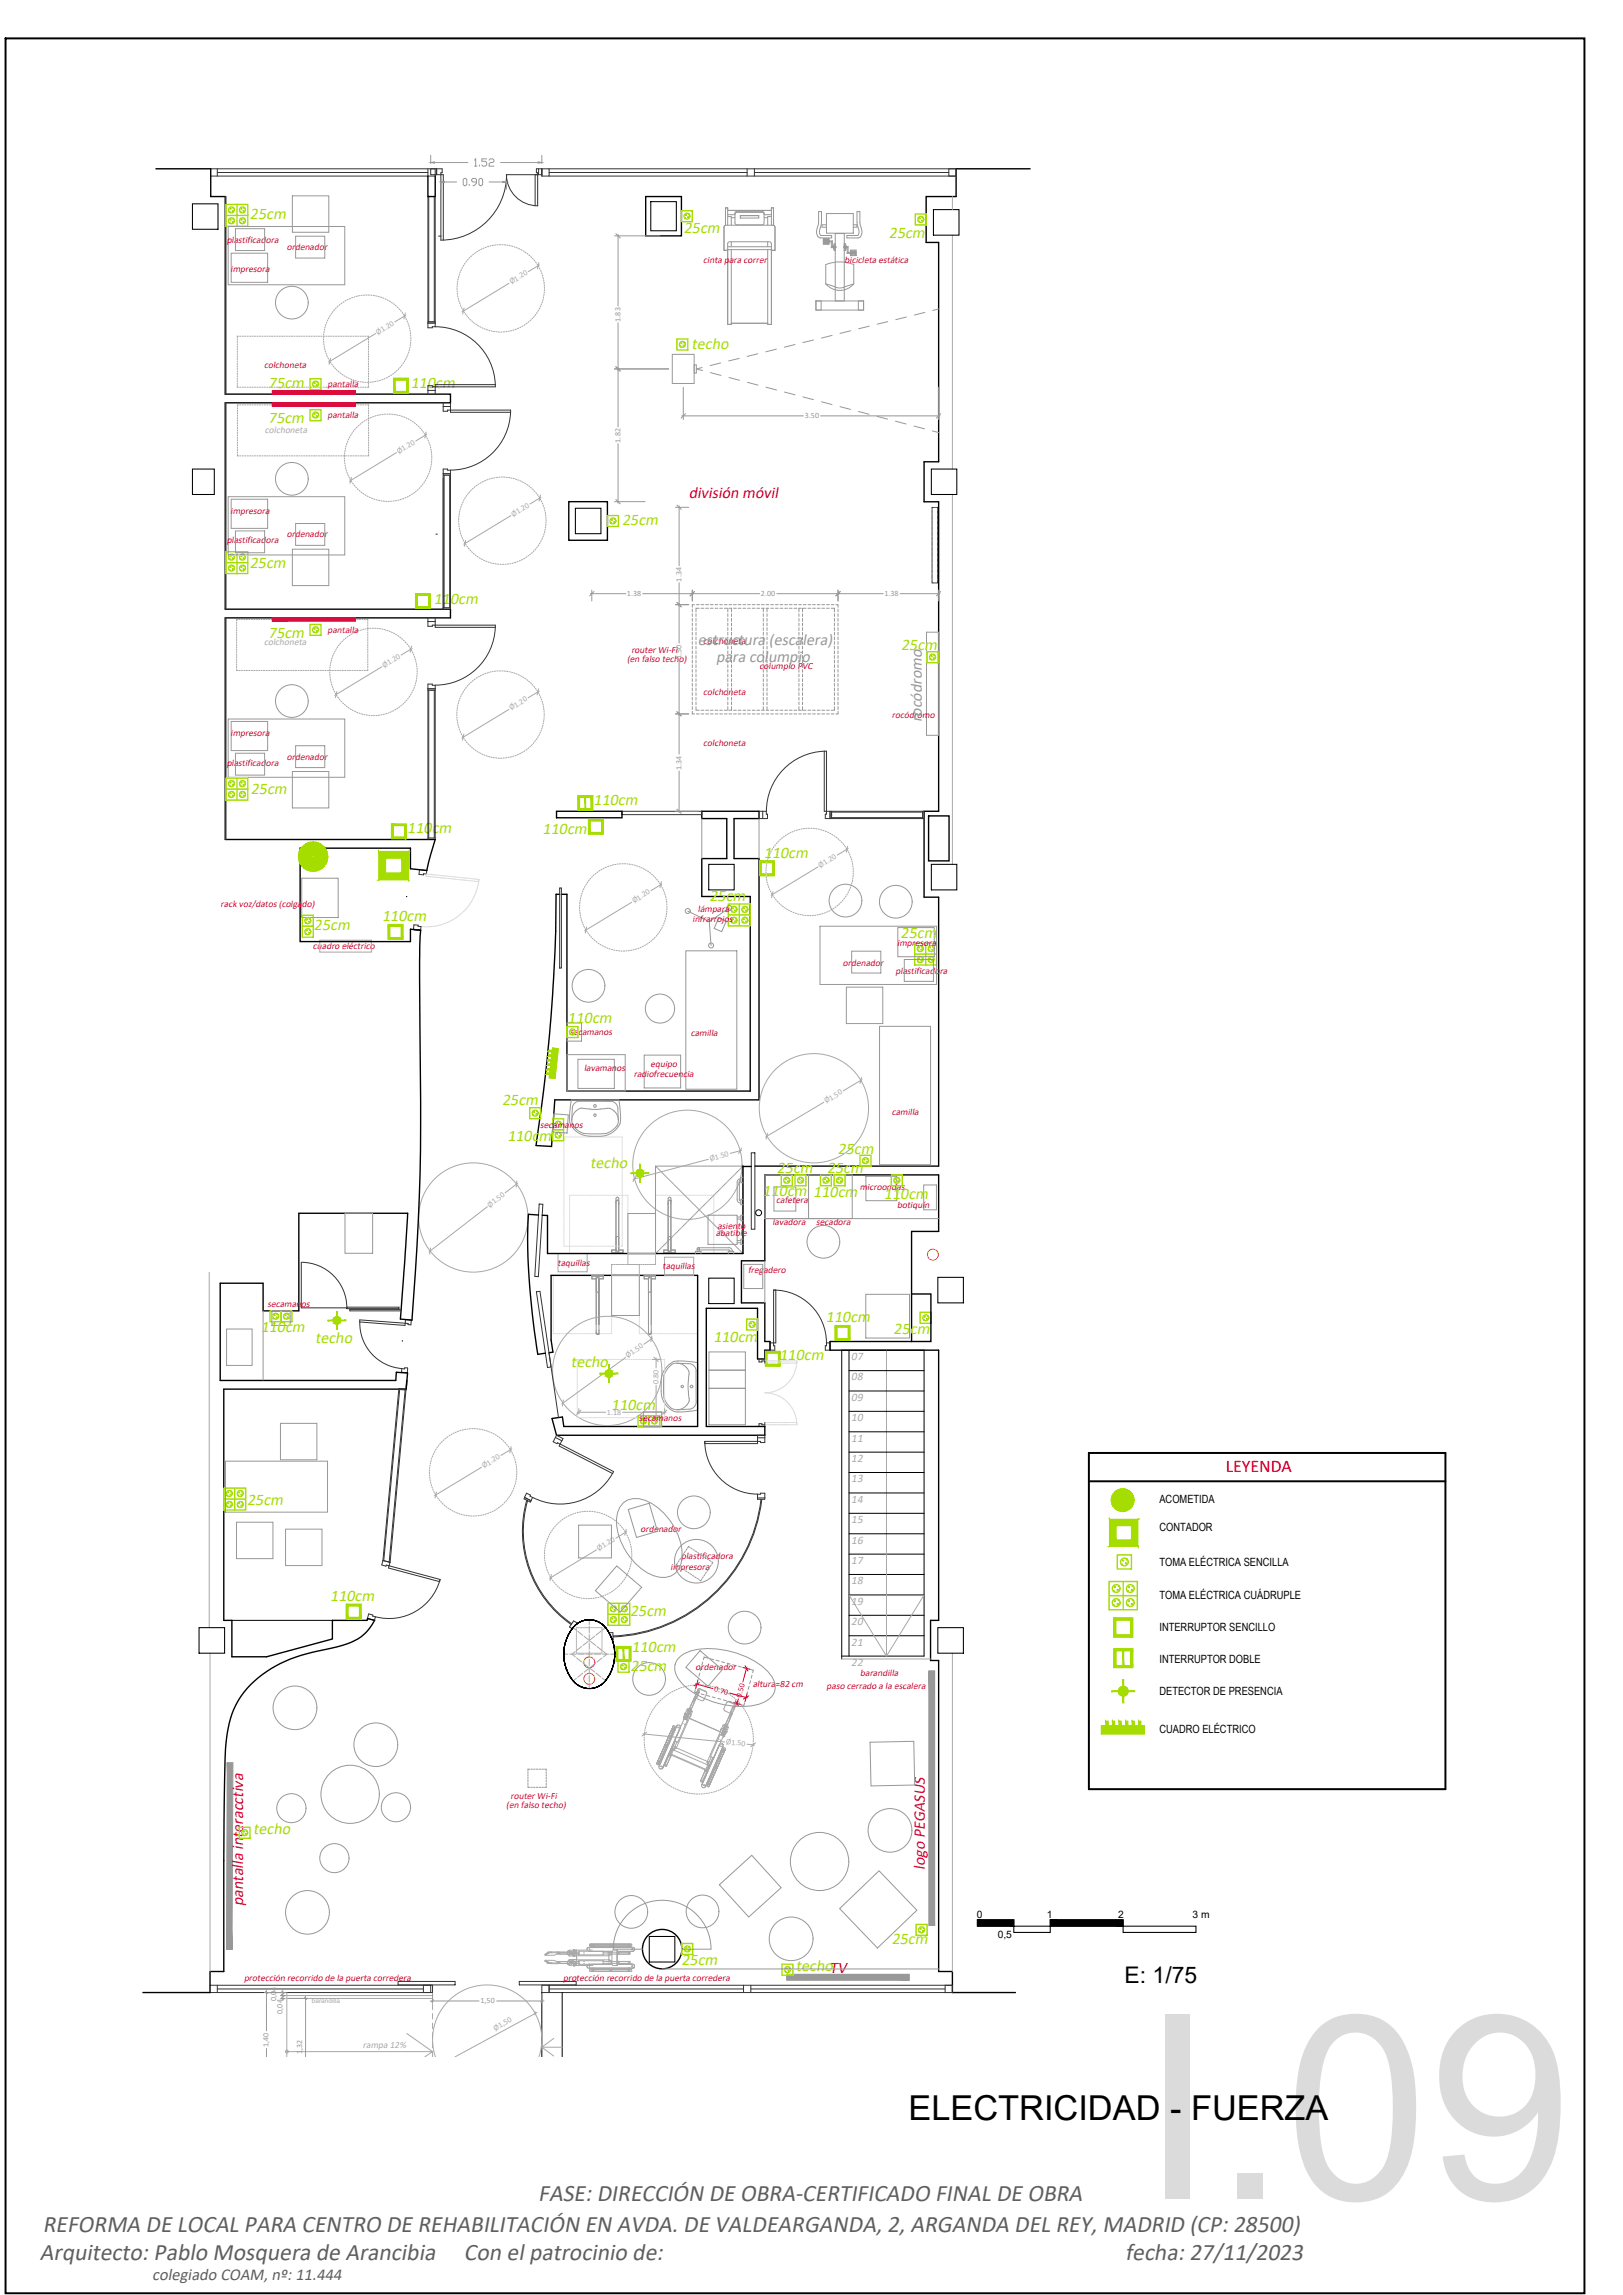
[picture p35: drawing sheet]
<svg xmlns="http://www.w3.org/2000/svg" width="297mm" height="420mm" viewBox="0 0 297 420" stroke-linecap="round" stroke-linejoin="round" font-family="sans-serif">
<defs><g id="words">
<text font-size="47.2" fill="#dbdbdb" x="208.9" y="402.6">I.09</text>
<text font-size="6.3" x="166.3" y="388.1">ELECTRICIDAD - FUERZA</text>
<g font-size="4.4" fill="#5e5e5e">
<text x="98.5" y="402.9">FASE: DIRECCIÓN DE OBRA-CERTIFICADO FINAL DE OBRA</text>
<text x="7.3" y="413.7">Arquitecto: Pablo Mosquera de Arancibia</text>
<text x="7.8" y="408.6">REFORMA DE LOCAL PARA CENTRO DE REHABILITACIÓN EN AVDA. DE VALDEARGANDA, 2, ARGANDA DEL REY, MADRID (CP: 28500)</text>
<text x="84.9" y="413.7">Con el patrocinio de:</text>
<text x="205.9" y="413.7">fecha: 27/11/2023</text>
</g>
<text font-size="4.2" x="205.8" y="363">E: 1/75</text>
<text font-size="3.3" fill="#f00" x="224.3" y="269.4">LEYENDA</text>
<text font-size="3.1" fill="#5e5e5e" x="27.8" y="417.5">colegiado COAM, nº: 11.444</text>
<g font-size="3" fill="#a5dd00">
<text x="45.7" y="40">25cm</text>
<text x="125.1" y="42.7">25cm</text>
<text x="162.7" y="43.5">25cm</text>
<text x="126.6" y="63.9">techo</text>
<text x="49.1" y="71.1">75cm</text>
<text x="75.2" y="71.1">110cm</text>
<text x="49.1" y="77.4">75cm</text>
<text x="113.9" y="96.1">25cm</text>
<text x="45.7" y="103.9">25cm</text>
<text x="79.4" y="110.6">110cm</text>
<text x="49.1" y="116.7">75cm</text>
<text x="164.9" y="119">25cm</text>
<text x="45.9" y="145.3">25cm</text>
<text x="108.6" y="147.4">110cm</text>
<text x="74.5" y="152.5">110cm</text>
<text x="99.3" y="152.6">110cm</text>
<text x="139.8" y="157.2">110cm</text>
<text x="129.8" y="165">25cm</text>
<text x="57.5" y="170.3">25cm</text>
<text x="69.9" y="168.7">110cm</text>
<text x="164.8" y="171.7">25cm</text>
<text x="103.9" y="187.3">110cm</text>
<text x="91.9" y="202.3">25cm</text>
<text x="92.9" y="208.9">110cm</text>
<text x="108" y="213.9">techo</text>
<text x="142.2" y="214.7">25cm</text>
<text x="151.4" y="214.8">25cm</text>
<text x="153.3" y="211.3">25cm</text>
<text x="139.6" y="218.9">110cm</text>
<text x="148.8" y="219.1">110cm</text>
<text x="161.8" y="219.5">110cm</text>
<text x="47.7" y="243.9">110cm</text>
<text x="57.7" y="245.8">techo</text>
<text x="130.6" y="245.6">110cm</text>
<text x="151.2" y="242">110cm</text>
<text x="163.6" y="244.3">25cm</text>
<text x="104.5" y="250.3">techo</text>
<text x="142.7" y="249">110cm</text>
<text x="111.9" y="258.2">110cm</text>
<text x="45.2" y="275.4">25cm</text>
<text x="60.4" y="293.1">110cm</text>
<text x="115.3" y="295.8">25cm</text>
<text x="115.4" y="306">25cm</text>
<text x="115.6" y="302.4">110cm</text>
<text x="46.3" y="335.8">techo</text>
<text x="124.7" y="359.7">25cm</text>
<text x="163.2" y="355.9">25cm</text>
<text x="145.7" y="360.9">techoTV</text>
</g>
<g font-size="3" fill="#dd0037">
<text x="126" y="91.2">división móvil</text>
<text x="169.2" y="342.4" transform="rotate(-90 169.2 342.4)">logo PEGASUS</text>
<text x="44.5" y="349" transform="rotate(-90 44.5 349)">pantalla interacctiva</text>
</g>
<g font-size="3" fill="#989898">
<text x="127.7" y="118.1">estructura (escalera)</text>
<text x="131" y="121.2">para columpio</text>
<text x="168.7" y="132.3" transform="rotate(-90 168.7 132.3)">rocódromo</text>
</g>
<g font-size="2.1" fill="#a8a8a8">
<text x="155.8" y="249">07</text>
<text x="155.8" y="256.5">09</text>
<text x="155.8" y="252.7">08</text>
<text x="155.8" y="263.9">11</text>
<text x="155.8" y="260.2">10</text>
<text x="155.8" y="267.7">12</text>
<text x="155.8" y="275.1">14</text>
<text x="155.8" y="271.4">13</text>
<text x="155.8" y="278.9">15</text>
<text x="155.8" y="286.3">17</text>
<text x="155.8" y="282.6">16</text>
<text x="155.8" y="293.8">19</text>
<text x="155.8" y="290.1">18</text>
<text x="155.8" y="297.5">20</text>
<text x="155.8" y="301.3">21</text>
<text x="155.8" y="305">22</text>
</g>
<g font-size="2.1">
<text x="212.2" y="275.1">ACOMETIDA</text>
<text x="212.2" y="280.2">CONTADOR</text>
<text x="212.2" y="286.7">TOMA ELÉCTRICA SENCILLA</text>
<text x="212.2" y="292.7">TOMA ELÉCTRICA CUÁDRUPLE</text>
<text x="212.2" y="298.6">INTERRUPTOR SENCILLO</text>
<text x="212.2" y="304.5">INTERRUPTOR DOBLE</text>
<text x="212.2" y="310.3">DETECTOR DE PRESENCIA</text>
<text x="212.2" y="317.4">CUADRO ELÉCTRICO</text>
</g>
<g font-size="1.9">
<text x="178.8" y="351.1">0</text>
<text x="191.6" y="351.1">1</text>
<text x="204.6" y="351.1">2</text>
<text x="218.3" y="351.1">3 m</text>
<text x="182.6" y="354.8">0,5</text>
</g>
<g font-size="1.8" fill="#dd0037">
<text x="41.5" y="44.5">plastificadora</text>
<text x="52.5" y="45.8">ordenador</text>
<text x="42.2" y="49.7">impresora</text>
<text x="128.7" y="48.2">cinta para correr</text>
<text x="154.6" y="48.2">bicicleta estática</text>
<text x="48.3" y="67.4">colchoneta</text>
<text x="59.9" y="70.8">pantalla</text>
<text x="59.9" y="76.5">pantalla</text>
<text x="42.2" y="94.1">impresora</text>
<text x="41.5" y="99.5">plastificadora</text>
<text x="52.5" y="98.4">ordenador</text>
<text x="59.9" y="115.8">pantalla</text>
<text x="115.5" y="119.6">router Wi-Fi</text>
<text x="128.7" y="117.9">colchoneta</text>
<text x="114.8" y="121.2">(en falso techo)</text>
<text x="139" y="122.5">columpio PVC</text>
<text x="128.7" y="127.2">colchoneta</text>
<text x="163.2" y="131.5">rocódromo</text>
<text x="42.2" y="134.8">impresora</text>
<text x="128.7" y="136.5">colchoneta</text>
<text x="41.5" y="140.2">plastificadora</text>
<text x="52.5" y="139.1">ordenador</text>
<text x="40.4" y="166.1">rack voz/datos (colgado)</text>
<text x="127.7" y="167">lámpara</text>
<text x="57.3" y="173.8">cuadro eléctrico</text>
<text x="126.7" y="168.7">infrarrojos</text>
<text x="164.2" y="173.2">impresora</text>
<text x="154.3" y="176.8">ordenador</text>
<text x="163.9" y="178.3">plastificadora</text>
<text x="104.3" y="189.5">secamanos</text>
<text x="126.4" y="189.6">camilla</text>
<text x="106.9" y="196">lavamanos</text>
<text x="116" y="197.2">radiofrecuencia</text>
<text x="119.1" y="195.4">equipo</text>
<text x="98.9" y="206.4">secamanos</text>
<text x="163.2" y="204.2">camilla</text>
<text x="142.1" y="220.2">cafetera</text>
<text x="157.4" y="217.8">microondas</text>
<text x="164.2" y="221.2">botiquín</text>
<text x="131" y="226.3">abatible</text>
<text x="131.3" y="224.9">asiento</text>
<text x="141.4" y="224.3">lavadora</text>
<text x="149.4" y="224.3">secadora</text>
<text x="102" y="231.7">taquillas</text>
<text x="121.3" y="232.4">taquillas</text>
<text x="136.9" y="233">fregadero</text>
<text x="48.9" y="239.2">secamanos</text>
<text x="116.9" y="260.1">secamanos</text>
<text x="117.2" y="280.4">ordenador</text>
<text x="122.7" y="287.5">impresora</text>
<text x="124.7" y="285.3">plastificadora</text>
<text x="127.3" y="305.8">ordenador</text>
<text x="137.8" y="308.9">altura=82 cm</text>
<text x="151.3" y="309.1">paso cerrado a la escalera</text>
<text x="157.4" y="306.9">barandilla</text>
<text x="93.4" y="329.3">router Wi-Fi</text>
<text x="92.7" y="330.9">(en falso techo)</text>
<text x="44.7" y="362.6">protección recorrido de la puerta corredera</text>
<text x="103.1" y="362.6">protección recorrido de la puerta corredera</text>
</g>
<g font-size="1.8" fill="#a8a8a8">
<text x="48.5" y="79.4">colchoneta</text>
<text x="48.3" y="118.2">colchoneta</text>
<text x="66.4" y="375">rampa 12%</text>
</g>
<g font-size="1.5" fill="#a8a8a8">
<text x="93.6" y="52" transform="rotate(-31 93.6 52)">Ø1.20</text>
<text x="69.2" y="61.3" transform="rotate(-31 69.2 61.3)">Ø1.20</text>
<text x="73" y="83.1" transform="rotate(-31 73 83.1)">Ø1.20</text>
<text x="93.9" y="94.6" transform="rotate(-31 93.9 94.6)">Ø1.20</text>
<text x="70.3" y="122.3" transform="rotate(-31 70.3 122.3)">Ø1.20</text>
<text x="93.6" y="130.1" transform="rotate(-31 93.6 130.1)">Ø1.20</text>
<text x="150.1" y="158.9" transform="rotate(-31 150.1 158.9)">Ø1.20</text>
<text x="116" y="165.4" transform="rotate(-31 116 165.4)">Ø1.20</text>
<text x="151.2" y="202" transform="rotate(-31 151.2 202)">Ø1.50</text>
<text x="130" y="212.5" transform="rotate(-15 130 212.5)">Ø1.50</text>
<text x="89.6" y="221.1" transform="rotate(-38 89.6 221.1)">Ø1.50</text>
<text x="114.9" y="248.7" transform="rotate(-36 114.9 248.7)">Ø1.50</text>
<text x="120.5" y="253.3" transform="rotate(-90 120.5 253.3)">0.80</text>
<text x="111.1" y="259">1.18</text>
<text x="88.5" y="268.8" transform="rotate(-31 88.5 268.8)">Ø1.20</text>
<text x="109.6" y="283.9" transform="rotate(-31 109.6 283.9)">Ø1.20</text>
<text x="132.8" y="319.3" transform="rotate(5 132.8 319.3)">Ø1.50</text>
<text x="90.6" y="371.8" transform="rotate(-29 90.6 371.8)">Ø1,50</text>
</g>
<g font-size="1.5" fill="#989898">
<text x="113.6" y="58.9" transform="rotate(-90 113.6 58.9)">1.83</text>
<text x="147.3" y="76.6">3.50</text>
<text x="113.6" y="81" transform="rotate(-90 113.6 81)">1.82</text>
<text x="124.7" y="106.5" transform="rotate(-90 124.7 106.5)">1.34</text>
<text x="114.7" y="109.2">1.38</text>
<text x="139.3" y="109.2">2.00</text>
<text x="161.9" y="109.2">1.38</text>
<text x="124.7" y="120.6" transform="rotate(-90 124.7 120.6)">1.50</text>
<text x="124.7" y="140.9" transform="rotate(-90 124.7 140.9)">1.34</text>
<text x="50.5" y="366.4" transform="rotate(-90 50.5 366.4)">0,04</text>
<text x="51.7" y="368.6" transform="rotate(-90 51.7 368.6)">0,04</text>
<text x="87.9" y="366.7">1,50</text>
<text x="49.1" y="374.8" transform="rotate(-90 49.1 374.8)">1,40</text>
<text x="55.3" y="376" transform="rotate(-90 55.3 376)">1,32</text>
</g>
<g font-size="1.5" fill="#dd0037">
<text x="130.6" y="309.6" transform="rotate(15 130.6 309.6)">0.70</text>
<text x="135.7" y="310.9" transform="rotate(-75 135.7 310.9)">0.50</text>
</g>
<text font-size="1.2" fill="#a8a8a8" x="57.1" y="366.7">barandilla</text>
</g></defs>
<!-- layer: Mobiliario -->
<g fill="none" stroke="#989898" stroke-width=".18">
<path d="M53.5 35.9h6.7v6.6h-6.7zM78.8 28.4v1.5M79.5 29.8h6.1M80.7 33.3v1.3M81.3 33.3h2.3M84.8 32.9l.2-.2h.2l.2 .2v.9l-.2 .2h-.2l-.2-.2zM85.9 33.8v.2M86.8 29.3l.3-.2v1.3M86.8 30.4h.5M87.2 33.3h-.6l-.3-.2v-.2l.3-.2h.4l.2 .2v.6l-.4 .5h-.2M87.7 32.9l.2-.2 .4 .2v.9l-.2 .2h-.2l-.2-.2zM87.7 30.2v.2"/>
<path d="M89.1 29.1h-.9v.4h.6l.3 .3v.4l-.3 .2h-.4l-.2-.2M89.5 29.3l.2-.2h.5l.2 .2v.2l-.2 .3h-.5l-.2 .2v.4h.9M89.5 33.3h2.5M91.6 29.8h6.9M92.7 33.3v1.3M99.2 28.4v1.5M132.8 38.1h.4v.4h8v-.4h.4v3.2l.2 .3v4.2h-.6v13.6h-.7v-.2h-6.7v.2h-.6v-13.6h-.7v-4.2l.3-.3zM133.2 39.6h.6v1.6M133.2 38.5h8M133.2 39.3h1.3M133.8 39.9h.7M134.5 39.2l.3-.3h4.7l.3 .3"/>
<path d="M134.6 38.8l.2-.1 4.9 .1 .1 .2v2l-.4 .2-4.6-.1-.3-.2zM135.5 39.5h3.4v.4h-3.4zM135.5 39.5h3.4M139.8 39.3h1.4M139.8 39.9h.7M141.2 39.6h-.7v1.6M149.8 38.7h.5a6.7 6.7 0 0 1-.2 3.2l-.1 .6 .2 .6h2v.5h-2a1.25 1.25 0 0 1-.6-1.9l.2-.8zM151.3 39.1h4.9v3.6h-4.9zM156.8 38.7h.6v2.2a2.87 2.87 0 0 1 .2 2.3l-.2 .3-.4 .1h-2v-.5h2l.2-.6-.1-.6a6.7 6.7 0 0 1-.3-3.2zM41.8 41.5h21.3v10.6h-21.3zM42.3 46.4h6.7v5.3h-6.7zM43.1 41.9h5.3v4h-5.3z"/>
<path d="M54.1 43.2h5.3v4h-5.3zM112.5 43.2h8.3M113.1 42.9v13.1M113.1 59.1v19.1M133.2 45.8h-.7v-4.2l.3-.4 8.8 .1 .2 .3v4.2h-.6M133.2 41.2v-3.1h-.4v3.2M133.2 45.2h8M133.2 45.7h8M133.8 44.3v.9M133.8 45.7v13.7h-.6M133.8 59.2h6.7M140.5 45.7v13.7h.7v-14.8l-.4-.3h-7.3l-.3 .2v14.9"/>
<path d="M140.5 44.3v.9M141.2 41.2v-3.1h.4v3.2M149.3 55.1h8.8v1.7h-8.8zM149.3 55.1h1v1.7h-1zM150.7 43.7h1v1h-1zM150.7 44.3h1.4M150.7 44.1h1.6M150.8 43.8h.9v.2h-.9zM150.8 44.4h.9v.2h-.9zM151.1 48.4a6.9 6.9 0 0 1 5.2 0v3.6l-2.3 .7a2.42 2.42 0 0 1-1.6-.3l-1.3-.4zM151.2 52a3.3 3.3 0 0 0 5.1 0M151.3 41.1h-.9v.5h.9"/>
<path d="M152.1 44.3v1M152.3 45.2h.6v.1h-.8M152.3 44.1l-.2 .2M152.3 45.2l-.2 .1M152.3 44.1v1.1M152.5 45.1h.4M152.5 45.4h.4M152.7 44.6h.2v1.3h-.2zM152.7 44.9h-.2v.7h.2M152.9 45.3h.1M152.9 45.2h.1M152.9 42.8h1.6v12.3h-1.6z"/>
<path d="M154.5 44.6h.1M154.5 45.9h.1M154.5 44.6h.2v1.3h-.2M154.5 44.6v1.3M154.5 45.1h.3M154.5 45.4h.3M154.7 44.9h.1v.7h-.1M155 46.4h1.7M155 45.3v1.1M155.2 45.2h-.8v.1h.6M155.2 46.2l-.2 .2M155.2 45.2l-.2 .1"/>
<path d="M155.2 46.2h1.5M155.2 45.2v1M155.6 45.8h1.1v1h-1.1zM155.7 46.5h.9v.2h-.9zM155.7 45.9h.9v.2h-.9zM156.2 41.1h.6v.5h-.6M157.1 55.1h1v1.7h-1zM159.1 59.7l-2 .5M162.5 58.9l-2 .5M165.9 58l-2 .5M169.3 57.2l-2 .5M171.8 56.6l-1.1 .2"/>
<path d="M112.5 67.5h9.9M123 64.9h4v5.3h-4zM124.8 76.1h22.2M125.1 70.9v5.9M127 66.8h.4v1.5h-.4zM128.5 67.3l-1.1 .2 1.2 .3M130 68.2l2 .5M131.9 66.4l-1.9 .5M133.4 69.1l1.9 .5M135.3 65.6l-2 .5M136.8 70l1.9 .5M138.7 64.8l-1.9 .5"/>
<path d="M140.2 70.9l1.9 .5M142.1 63.9l-2 .5M143.6 71.8l1.9 .5M145.5 63.1l-1.9 .5M147 72.7l1.9 .5M148.9 62.3l-2 .4M150.2 76.1h21.8M150.3 73.6l2 .5M152.3 61.4l-2 .5M153.7 74.4l2 .6M155.7 60.6l-2 .4M157.1 75.3l1.9 .5"/>
<path d="M160.5 76.2l1.9 .5M163.9 77.1l1.9 .5M167.3 78l1.9 .5M170.6 78.9l1.2 .3M171.8 70.9v5.9M41.8 90.9h21.3v10.7h-21.3zM42.3 91.4h6.7v5.3h-6.7zM43.1 97.2h5.3v4h-5.3zM54.1 95.8h5.3v4h-5.3zM112.5 91.8h5.6M113.1 81.2v10.9M123.6 92.9h2.4"/>
<path d="M124.3 92.6v11M53.5 100.5h6.7v6.7h-6.7zM108 108.7h6.5M108.3 108v2M117.6 108.7h21.4M123.6 110.7h2.4M124.3 106.7v11M126.7 108v2M126.7 111.5v.5M126.7 112.4v.5M126.7 113.2v.5M126.7 114.1v.5"/>
<path d="M126.7 114.9v.5M126.7 115.8v.5M126.7 116.6v.5M126.7 117.5v.5M126.7 118.3v.5M126.7 119.2v.5M127.1 110.7h-.4v.5M127.4 112.4v.5M127.4 113.2v.5M127.4 114.1v.5M127.4 114.9v.5M127.4 115.8v.5"/>
<path d="M127.4 116.6v.5M127.4 117.5v.5M127.4 118.3v.5M127.4 119.2v.5M127.5 110.7h.5M128 111.4h-.6v.6M128.3 110.7h.5M128.3 111.4h.5M129.2 110.7h.5M129.2 111.4h.5M130 110.7h.5M130 111.4h.5"/>
<path d="M130.9 110.7h.5M130.9 111.4h.5M131.7 110.7h.5M131.7 111.4h.5M132.6 110.7h.5M132.6 111.4h.5M133.2 111.4v.6M133.2 112.4v.5M133.2 113.2v.5M133.2 114.1v.5M133.2 114.9v.5M133.2 115.8v.5"/>
<path d="M133.2 116.6v.5M133.2 117.5v.5M133.2 118.3v.5M133.2 119.2v.5M133.4 110.7h.5M133.4 111.4h.5M133.9 111.4v.6M133.9 112.4v.5M133.9 113.2v.5M133.9 114.1v.5M133.9 114.9v.5M133.9 115.8v.5"/>
<path d="M133.9 116.6v.5M133.9 117.5v.5M133.9 118.3v.5M133.9 119.2v.5M134.3 110.7h.5M134.3 111.4h.5M135.1 110.7h.5M135.1 111.4h.5M136 110.7h.5M136 111.4h.5M136.8 110.7h.5M136.8 111.4h.5"/>
<path d="M137.7 110.7h.5M137.7 111.4h.5M138.5 110.7h.5M138.5 111.4h.5M139.4 110.7h.5M139.4 111.4h.5M139.7 111.4v.6M139.7 112.4v.5M139.7 113.2v.5M139.7 114.1v.5M139.7 114.9v.5M139.7 115.8v.5"/>
<path d="M139.7 116.6v.5M139.7 117.5v.5M139.7 118.3v.5M139.7 119.2v.5M140.2 110.7h.5M140.2 111.4h.5M140.4 111.4v.6M140.4 112.4v.5M140.4 113.2v.5M140.4 114.1v.5M140.4 114.9v.5M140.4 115.8v.5"/>
<path d="M140.4 116.6v.5M140.4 117.5v.5M140.4 118.3v.5M140.4 119.2v.5M141.1 110.7h.5M141.1 111.4h.5M141.9 110.7h.5M141.9 111.4h.5M142.2 108.7h19.4M142.8 110.7h.5M142.8 111.4h.5M143.6 110.7h.5"/>
<path d="M143.6 111.4h.5M144.5 110.7h.5M144.5 111.4h.5M145.3 110.7h.5M145.3 111.4h.5M146.2 110.7h.5M146.2 111.4h.5M146.2 111.4v.6M146.2 112.4v.5M146.2 113.2v.5M146.2 114.1v.5M146.2 114.9v.5"/>
<path d="M146.2 115.8v.5M146.2 116.6v.5M146.2 117.5v.5M146.2 118.3v.5M146.2 119.2v.5M146.9 111.4v.6M146.9 112.4v.5M146.9 113.2v.5M146.9 114.1v.5M146.9 114.9v.5M146.9 115.8v.5M146.9 116.6v.5"/>
<path d="M146.9 117.5v.5M146.9 118.3v.5M146.9 119.2v.5M147 110.7h.5M147 111.4h.5M147.9 110.7h.5M147.9 111.4h.5M148.7 110.7h.5M148.7 111.4h.5M149.6 110.7h.5M149.6 111.4h.5M150.4 110.7h.5"/>
<path d="M150.4 111.4h.5M151.3 110.7h.5M151.3 111.4h.5M152.1 111.4h.6v.6M152.1 110.7h.5M152.7 112.4v.5M152.7 113.2v.5M152.7 114.1v.5M152.7 114.9v.5M152.7 115.8v.5M152.7 116.6v.5M152.7 117.5v.5"/>
<path d="M152.7 118.3v.5M152.7 119.2v.5M153 110.7h.4v.5M153.4 108v2M153.4 111.5v.5M153.4 112.4v.5M153.4 113.2v.5M153.4 114.1v.5M153.4 114.9v.5M153.4 115.8v.5M153.4 116.6v.5M153.4 117.5v.5"/>
<path d="M153.4 118.3v.5M153.4 119.2v.5M164.7 108.7h7.3M169.6 115.7h2.2v18.9h-2.2zM171.8 108v2M41.8 131.6h21.3v10.7h-21.3zM42.3 132.1h6.7v5.3h-6.7zM43.1 137.9h5.3v4h-5.3zM54.1 136.5h5.3v4h-5.3zM123.6 130.7h2.4M124.3 120.8v17.2M126.7 130.2v.5h.4"/>
<path d="M126.7 120v.5M126.7 120.9v.5M126.7 121.7v.5M126.7 122.6v.5M126.7 123.4v.5M126.7 124.3v.5M126.7 125.1v.5M126.7 126v.5M126.7 126.8v.5M126.7 127.7v.5M126.7 128.5v.5M126.7 129.4v.5"/>
<path d="M127.4 129.4v.6h.6M127.4 120v.5M127.4 120.9v.5M127.4 121.7v.5M127.4 122.6v.5M127.4 123.4v.5M127.4 124.3v.5M127.4 125.1v.5M127.4 126v.5M127.4 126.8v.5M127.4 127.7v.5M127.4 128.5v.5"/>
<path d="M127.5 130.7h.5M128.3 130.7h.5M128.3 130h.5M129.2 130.7h.5M129.2 130h.5M130 130.7h.5M130 130h.5M130.9 130.7h.5M130.9 130h.5M131.7 130.7h.5M131.7 130h.5M132.6 130.7h.5"/>
<path d="M132.6 130h.5M133.2 120v.5M133.2 120.9v.5M133.2 121.7v.5M133.2 122.6v.5M133.2 123.4v.5M133.2 124.3v.5M133.2 125.1v.5M133.2 126v.5M133.2 126.8v.5M133.2 127.7v.5M133.2 128.5v.5"/>
<path d="M133.2 129.4v.6M133.4 130.7h.5M133.4 130h.5M133.9 120v.5M133.9 120.9v.5M133.9 121.7v.5M133.9 122.6v.5M133.9 123.4v.5M133.9 124.3v.5M133.9 125.1v.5M133.9 126v.5M133.9 126.8v.5"/>
<path d="M133.9 127.7v.5M133.9 128.5v.5M133.9 129.4v.6M134.3 130.7h.5M134.3 130h.5M135.1 130.7h.5M135.1 130h.5M136 130.7h.5M136 130h.5M136.8 130.7h.5M136.8 130h.5M137.7 130.7h.5"/>
<path d="M137.7 130h.5M138.5 130.7h.5M138.5 130h.5M139.4 130.7h.5M139.4 130h.5M139.7 120v.5M139.7 120.9v.5M139.7 121.7v.5M139.7 122.6v.5M139.7 123.4v.5M139.7 124.3v.5M139.7 125.1v.5"/>
<path d="M139.7 126v.5M139.7 126.8v.5M139.7 127.7v.5M139.7 128.5v.5M139.7 129.4v.6M140.2 130.7h.5M140.2 130h.5M140.4 120v.5M140.4 120.9v.5M140.4 121.7v.5M140.4 122.6v.5M140.4 123.4v.5"/>
<path d="M140.4 124.3v.5M140.4 125.1v.5M140.4 126v.5M140.4 126.8v.5M140.4 127.7v.5M140.4 128.5v.5M140.4 129.4v.6M141.1 130.7h.5M141.1 130h.5M141.9 130.7h.5M141.9 130h.5M142.8 130.7h.5"/>
<path d="M142.8 130h.5M143.6 130.7h.5M143.6 130h.5M144.5 130.7h.5M144.5 130h.5M145.3 130.7h.5M145.3 130h.5M146.2 130.7h.5M146.2 130h.5M146.2 120v.5M146.2 120.9v.5M146.2 121.7v.5"/>
<path d="M146.2 122.6v.5M146.2 123.4v.5M146.2 124.3v.5M146.2 125.1v.5M146.2 126v.5M146.2 126.8v.5M146.2 127.7v.5M146.2 128.5v.5M146.2 129.4v.6M146.9 120v.5M146.9 120.9v.5M146.9 121.7v.5"/>
<path d="M146.9 122.6v.5M146.9 123.4v.5M146.9 124.3v.5M146.9 125.1v.5M146.9 126v.5M146.9 126.8v.5M146.9 127.7v.5M146.9 128.5v.5M146.9 129.4v.6M147 130.7h.5M147 130h.5M147.9 130.7h.5"/>
<path d="M147.9 130h.5M148.7 130.7h.5M148.7 130h.5M149.6 130.7h.5M149.6 130h.5M150.4 130.7h.5M150.4 130h.5M151.3 130.7h.5M151.3 130h.5M152.1 130.7h.5M152.7 120v.5M152.7 120.9v.5"/>
<path d="M152.7 121.7v.5M152.7 122.6v.5M152.7 123.4v.5M152.7 124.3v.5M152.7 125.1v.5M152.7 126v.5M152.7 126.8v.5M152.7 127.7v.5M152.7 128.5v.5M152.7 129.4v.6h-.6M153.4 120v.5M153.4 120.9v.5"/>
<path d="M153.4 121.7v.5M153.4 122.6v.5M153.4 123.4v.5M153.4 124.3v.5M153.4 125.1v.5M153.4 126v.5M153.4 126.8v.5M153.4 127.7v.5M153.4 128.5v.5M153.4 129.4v.5M153.4 130.2v.5h-.4M53.5 141.2h6.7v6.7h-6.7z"/>
<path d="M123.6 148.5h4.2M124.3 141.2v7.6M128.4 149.9v7.3M138.9 149.9v7.3M55.2 160.8h6.7v7.2h-6.7zM125.5 174.1h9.4v25.3h-9.4zM125.9 166.8l3.9 1.9 .3 4.4M131.5 168l1.4 .6-.8 2-1.4-.6zM133.5 166.2l-3.7 2.5M150.1 169.6h21.3v10.6h-21.3zM155.9 174.1h5.3v4h-5.3zM164.3 169.8h6.7v5.4h-6.7z"/>
<path d="M165.5 175.7h5.3v4h-5.3zM103.8 193.1h10.6v6.6h-10.6zM103.8 187.3h2.6v3.3h-2.6zM105.8 193.9h6.6v5.4h-6.6zM117.9 193.2h6.7v6h-6.7zM154.9 180.7h6.7v6.7h-6.7zM161 187.9h9.3v25.3h-9.3zM101.3 203.9l2.7 .2-.2 3.3-2.7-.2zM104.3 205.6a4 4 0 0 0 3.7 2.4M104.6 201.3l-.1 .6a11.8 11.8 0 0 0-.2 3.7M104.6 201.4l8.7-.1 .1 .6a11.9 11.9 0 0 1 .1 3.7M104.7 205l.2 1.1"/>
<path d="M104.8 202.9l-.2 2.1M104.9 206.1a3.8 3.8 0 0 0 3.7 1.5l2.3-.1M106.3 202.9h.4M106.3 202.9a2.38 2.38 0 0 0-1.6 2.1M106.7 202.9l1.2 .1M107.9 203h2M108 208h1.7M109.9 203h.3a2.16 2.16 0 0 1 2.1 .3M111.7 201.6h-5.6a1.37 1.37 0 0 0-1.4 1.3M111.7 201.6a1.37 1.37 0 0 1 1.4 1.3M112.3 203.4a2.18 2.18 0 0 1-.5 3.7l-.9 .4M112.7 220v.5"/>
<path d="M112.7 220v.2M112.8 219.9l-.1 .1M112.8 219.3l.1-.1a.25 .25 0 0 1 .2 0 .25 .25 0 0 1 .1 .3l.1 9.6-.3 .3-.3-.3zM112.8 219.8h.1M112.9 219.7h.1M113 219.7h-.1M113 219.7h.1M113.1 219.7h.1M113.1 202.9l.1 2.1M113.2 219.8v.2M113.2 220v.5v-.2M113.5 205.6a4.1 4.1 0 0 1-3.8 2.4"/>
<path d="M120 213.5h16v16h-16zM120 213.5l.1 .1M120.1 213.7h.1M120.3 213.8l.1 .1M120.5 214v.1M120.6 214.1l.1 .1M120.8 214.3l.1 .1M120.9 214.4l.1 .1M121.1 214.6l.1 .1M121.3 214.8h.1M121.4 214.9l.1 .1M121.6 215.1l.1 .1"/>
<path d="M121.7 215.2l.1 .1M121.9 215.4l.1 .1M122 215.6h.1M122.2 215.7l.1 .1M122.3 220v.5v-.2M122.3 219.3l.4-.1 .1 .2v9.7l-.3 .3-.2-.3zM122.3 219.8v.2M122.4 215.9v.1M122.4 219.7h.1M122.5 219.7h.1M122.5 216l.1 .1M122.6 219.7h.1"/>
<path d="M122.7 219.8h.1M122.7 216.2l.1 .1M122.8 219.9v.1M122.8 220v.5M122.8 220v.2M122.9 216.4h.1M123 216.5l.1 .1M123.2 216.7h.1M123.3 216.8l.1 .1M123.5 217l.1 .1M123.7 217.1v.1M123.8 217.3l.1 .1"/>
<path d="M124 217.5v.1M124.1 217.6l.1 .1M124.3 217.8l.1 .1M124.4 218h.1M124.6 218.1l.1 .1M124.8 218.3v.1M124.9 218.4l.1 .1M125.1 218.6l.1 .1M125.2 218.7l.1 .1M125.4 218.9l.1 .1M125.6 219.1h.1M125.7 219.2l.1 .1"/>
<path d="M125.9 219.4l.1 .1M126 219.5l.1 .1M126.2 219.7l.1 .1M126.3 219.9h.1M129.6 219.9h-.1M129.8 219.7l-.1 .1M129.9 219.5v.1M130.1 219.4l-.1 .1M130.3 219.2l-.1 .1M130.4 219.1h-.1M130.6 218.9l-.1 .1M130.7 218.7l-.1 .1"/>
<path d="M130.9 218.6l-.1 .1M131 218.4v.1M131.2 218.3l-.1 .1M131.4 218.1l-.1 .1M131.5 218h-.1M131.7 217.8l-.1 .1M131.8 217.6v.1M132 217.5l-.1 .1M132.2 217.3l-.1 .1M132.3 217.1l-.1 .1M132.5 217l-.1 .1M132.6 216.8v.1"/>
<path d="M132.8 216.7h-.1M132.9 216.5v.1M133.1 216.4h-.1M133.3 216.2l-.1 .1M133.4 216l-.1 .1M133.6 215.9l-.1 .1M133.8 215.7l-.1 .1M133.9 215.6h-.1M134.1 215.4l-.1 .1M134.2 215.2v.1M134.4 215.1l-.1 .1M134.6 214.9l-.1 .1"/>
<path d="M134.7 214.8h-.1M134.9 214.6l-.1 .1M134.9 219.6a.6 .6 0 0 0 .6 .6M135 214.4l-.1 .1M135.2 214.3l-.1 .1M135.3 219.6l.3 .3M135.3 214.1v.1M135.5 214l-.1 .1M135.6 215.8h-.1a.6 .6 0 0 0-.6 .6v3.2M135.6 216.2l-.3 .2v3.2M135.7 213.8l-.1 .1M135.8 213.7h-.1"/>
<path d="M136 215.5h-.4v1h.4M136 219.6h-.4v1h.4M136 213.5l-.1 .1M140 215.1h8v8h-8zM141.6 217.3h4v4.4h-4zM148 215.1h8v8h-8zM158.5 215.3h5.6v4.5h-5.6zM169.1 216.9h2.3v4.6h-2.3zM48.2 240v12.6M49.8 240h3.3v2.7h-3.3zM63.1 222.1h5.1v7.3h-5.1zM108.3 233.6h2.1v.5"/>
<path d="M108.3 233.6v.5h.8M108.3 233.5h2.1M109.1 236.3l.3 .3 .2-.3v-2.4a.25 .25 0 0 0-.2-.3 .25 .25 0 0 0-.3 .3v10.1M109.1 234.1l.3-.2 .2 .2h.8M111.9 233.5h5.1v7.3h-5.1zM112 229.5h2M112.7 226.6l.3-.2 .3 .2M112.7 228.9h-.7v.5M112.7 228.9l.3 .2 .2-.2h.8M114 228.9v.5h-2M114.9 222.2h5.1v7.3h-5.1zM117.9 233.5h2.1"/>
<path d="M117.9 234.1h.8l.2-.2 .3 .2M119.2 236.3l-.3 .3-.2-.3v-2.4a.26 .26 0 0 1 .2-.3 .26 .26 0 0 1 .3 .3v10.1M120 233.6h-2.1v.5M120 233.6v.5h-.8M120.1 229.4l-.1 .1M120.2 229.3h-.1M120.4 229.1l-.1 .1M120.5 228.9v.1M120.7 228.8l-.1 .1M120.9 228.6l-.1 .1M121 228.5h-.1M121.2 228.3l-.1 .1"/>
<path d="M121.3 228.1v.1M121.5 228.9v.5h2.1M121.5 229.5h2.1M121.5 228.9h.8l.2 .2 .3-.2M121.5 228h-.1M121.7 227.8l-.1 .1M121.8 227.6l-.1 .1M122 227.5l-.1 .1M122.1 227.3l-.1 .1M122.3 226.6l.2-.2 .3 .2M122.3 227.2l-.1 .1M122.4 227v.1"/>
<path d="M122.6 226.9h-.1M122.8 226.7l-.1 .1M122.8 228.9h.8v.5M122.9 226.5v.1M123.1 226.4l-.1 .1M123.3 226.2l-.1 .1M123.4 226.1h-.1M123.6 225.9l-.1 .1M123.7 225.7v.1M123.9 225.6l-.1 .1M124 225.4v.1M124.2 225.3h-.1"/>
<path d="M124.4 225.1l-.1 .1M124.5 225h-.1M124.7 224.8l-.1 .1M124.8 224.6v.1M125 224.5l-.1 .1M125.2 224.3l-.1 .1M125.3 224.2h-.1M125.5 224l-.1 .1M125.6 223.8v.1M125.8 223.7l-.1 .1M126 223.5l-.1 .1M126.1 223.4h-.1"/>
<path d="M126.3 223.2l-.1 .1M126.4 223l-.1 .1M126.5 220l.1 .1M126.6 222.9l-.1 .1M126.7 220.2v.1M126.7 222.7v.1M126.8 220.3l.1 .1M126.9 222.6l-.1 .1M127 220.5l.1 .1M127.1 222.4l-.1 .1M127.1 220.7h.1M127.2 222.3h-.1"/>
<path d="M127.3 229.5v-.4h1v.4M127.3 220.8l.1 .1M127.4 222.1l-.1 .1M127.5 221h.1M127.6 221.9l-.1 .1M127.6 228.6v.5M127.6 221.1l.1 .1M127.7 221.8h-.1M127.8 221.3l.1 .1M127.8 228.4h5.6M127.9 221.6l-.1 .1M128 221.4v.1"/>
<path d="M128 228.8h5.4M128 228.6v.5M128.1 221.6l.1 .1M128.2 221.3l-.1 .1M128.3 221.8h.1M128.3 221.1v.1M128.4 221.9l.1 .1M128.5 221h-.1M128.6 222.1l.1 .1M128.7 220.8l-.1 .1M128.7 222.3h.1M128.8 220.7h-.1"/>
<path d="M128.9 222.4l.1 .1M129 220.5l-.1 .1M129.1 222.6v.1M129.1 220.3v.1M129.2 222.7l.1 .1M129.3 220.2l-.1 .1M129.4 222.9l.1 .1M129.5 220l-.1 .1M129.5 223l.1 .1M129.6 222.5h5.3v5.3h-5.3zM129.7 223.2l.1 .1M129.9 223.4h.1"/>
<path d="M130 223.5l.1 .1M130.2 223.7l.1 .1M130.3 223.8l.1 .1M130.5 224l.1 .1M130.6 224.2h.1M130.8 224.3l.1 .1M131 224.5v.1M131.1 224.6l.1 .1M131.3 224.8l.1 .1M131.4 225h.1M131.6 225.1l.1 .1M131.8 225.3h.1"/>
<path d="M131.9 225.4l.1 .1M132.1 225.6l.1 .1M132.2 225.7l.1 .1M132.4 225.9l.1 .1M132.6 226.1h.1M132.7 226.2l.1 .1M132.9 226.4v.1M133 226.5l.1 .1M133.2 226.7l.1 .1M133.3 229.5v-.4h1v.4M133.3 226.9h.1M133.4 228.4a.6 .6 0 0 1 .6 .6"/>
<path d="M133.4 228.8l.2 .3M133.5 227l.1 .1M133.7 227.2l.1 .1M133.8 227.3l.1 .1M134 227.5l.1 .1M134 229v.1M134.2 227.6v.1M134.3 227.8l.1 .1M134.5 228h.1M134.6 228.1l.1 .1M134.8 228.3l.1 .1M134.9 222.8h.7"/>
<path d="M134.9 223.2h.7M134.9 227.5h.7M134.9 227.1h.7M134.9 228.5h.1M135.1 228.6l.1 .1M135.3 228.8v.1M135.4 228.9l.1 .1M135.5 220.3h.1M135.6 229.1l.1 .1M135.7 229.3h.1M135.9 229.4l.1 .1M136 222.5h-.4v1h.4"/>
<path d="M136 226.8h-.4v1h.4M136.1 231.5h3.5v4.4h-3.5zM140 223.1h31.8M140 230.8v7.7M158.5 237h8v8h-8zM41.5 243.3h4.6v6.7h-4.6zM109.1 244l.3 .3M109.1 244l.1 .1M109.1 243.8v.2M109.2 244.2h.1M109.3 244.3h.1M109.4 244.3h.1"/>
<path d="M109.5 244.3h.1M109.6 242.5v-8.4v9.4M109.6 243.5v.5M109.6 244v.2M109.6 243.5v.2M109.6 244l-.2 .3M117.8 258.5h3.3v2.7h-3.3zM118.7 242.5v-8.4v9.4M118.7 244l.2 .3M118.7 243.5v.7M118.7 243.5v.2M118.8 244.3h.1"/>
<path d="M118.9 244.3h.1M119 244.3h.1M119.1 244.2h.1M119.2 244v.1M119.2 243.8v.2M119.2 244l-.3 .3M121 253v1.7M121 254.7a3.6 3.6 0 0 0 3.1 3.8M121.5 251.8a13.8 13.8 0 0 0 .2 4.5l.5 .9 .7 .7M122.9 257.8l1.1 .3M122.9 249.8l-1 1.1-.4 .9M123.4 249.2a4.1 4.1 0 0 0-2.4 3.8"/>
<path d="M123.9 249.6l-1 .2M123.9 249.6a2.18 2.18 0 0 1 2.1 2.9v.4M124 249.6l2.1 .1M124.1 249.2h-.7M124.1 249.2l3.6 .3M126 254.8l.1 1.7M126 252.9v1.9M126.1 249.6a1.37 1.37 0 0 1 1.3 1.4v5.6M126.1 258l-2.1 .1M126.1 256.5a2.45 2.45 0 0 1-2.1 1.6M127.4 256.6a1.37 1.37 0 0 1-1.3 1.4M127.7 249.5v8.6"/>
<path d="M127.7 258.2l-3.6 .3M129.8 254.2h6.6v6.6h-6.6zM129.8 250.8h6.6v3.4h-6.6zM129.8 247.5h6.6v3.3h-6.6zM41.3 267.5h18.6v9.3h-18.6zM43.3 278.7h6.7v6.6h-6.7zM51.3 260.6h6.7v6.7h-6.7zM52.3 280h6.6v6.6h-6.6zM105.9 279.2h6v6h-6zM113.9 275.3a3.8 3.8 0 0 1 4.3-.6 11.6 11.6 0 0 1 6.6 10.2 3.6 3.6 0 0 1-5.4 3.5 11.6 11.6 0 0 1-6.6-10.1 4.4 4.4 0 0 1 1.1-3zM115 276.4l3.8-1.2 1.5 5.1-3.8 1.2zM112.9 286.7l4.5 3.9-3.9 4.5-4.5-3.9z"/>
<path d="M124 286.2l-.2 .2 .2 .2M124.2 286.7l.2 .2M124.3 285.7l-.2 .3M124.6 285.3l-.2 .2M124.6 287l.3 .2M124.8 284.9l-.1 .2M125.1 287.3l.2 .1M125.1 284.4l-.1 .3M125.4 284l-.2 .3M125.5 287.6l.2 .1M125.7 283.6l-.2 .2M125.9 287.8l.3 .2"/>
<path d="M126.2 283.3l-.2-.2-.2 .3M126.3 288.1l.3 .2M126.4 283.4l.3 .1M126.7 288.4l.3 .2M126.8 283.7l.3 .1M127.2 288.7l.2 .2M127.3 284l.2 .1M127.6 289l.2 .1M127.7 284.2l.2 .2M128.1 284.5l.3 .2M128.4 289.1l-.2 .3-.2-.1M128.5 284.8l.3 .2"/>
<path d="M128.7 288.7l-.1 .2M129 285.1l.2 .1M129 288.2l-.2 .3M129.3 287.8l-.2 .3M129.4 285.4l.2 .1M129.6 287.4l-.2 .3M129.8 285.6l.3 .2M129.9 287l-.2 .2M130.1 286.6l-.1 .2M130.2 285.9l.3 .2-.2 .3M124.3 303.4a7.9 7.9 0 0 1 5.7-1.6 16.2 16.2 0 0 1 10.4 4.1 3.6 3.6 0 0 1 1.1 4.3 6 6 0 0 1-4.9 2.2 16.2 16.2 0 0 1-11.6-4 3.6 3.6 0 0 1-1.1-4.4zM127.3 309.4l-.2 .4 .8 .2"/>
<path d="M127.5 308.3l-.1 .6M127.8 307.3l-.1 .6M128.1 306.3l-.2 .6M128.1 302.2l4.1 3.5-2.6 3-4.1-3.5zM128.3 310.1l.6 .2M128.3 305.3l-.1 .6M128.6 304.3l-.1 .5M129.3 310.4l.6 .2M129.6 303.6l-.7-.2-.2 .4M130 303.7l.6 .1M130.3 310.7l.6 .1M131 304l.6 .1"/>
<path d="M131.4 310.9l.5 .2M132.1 304.2l.5 .2M132.4 311.2l.5 .2M133.1 304.5l.5 .2M133.4 311.5l.6 .1M134.1 304.8l.6 .1M134.4 311.7l.6 .2M135.1 305l.6 .2M136.1 305.3l.6 .2M136.3 311.7l-.2 .5-.7-.2M136.5 310.7l-.1 .6M136.8 309.7l-.1 .6"/>
<path d="M137.1 308.7l-.2 .6M137.1 305.6l.8 .2-.1 .4M137.4 307.7l-.2 .6M137.6 306.7l-.1 .6M159.2 319l8-.2 .2 8-8 .2zM170 305.9h1v46.6h-1zM96.6 326.9v.3h.3M96.6 324.4v.3M96.6 324.9v.3M96.6 325.4v.3M96.6 325.9v.3M96.6 326.4v.3"/>
<path d="M96.9 323.9h-.3v.3M97.1 323.9h.3M97.1 327.2h.3M97.6 323.9h.3M97.6 327.2h.3M98.1 323.9h.3M98.1 327.2h.3M98.7 323.9h.3M98.7 327.2h.3M99.2 323.9h.3M99.2 327.2h.3M99.7 323.9h.3v.3"/>
<path d="M100 324.4v.3M100 324.9v.3M100 325.4v.3M100 325.9v.3M100 326.4v.3M100 326.9v.3h-.3M117.6 356.8h-5.4a8.9 8.9 0 0 1 9-8.9 8.9 8.9 0 0 1 8.9 8.9h-5.3M131.7 345.1l5.9-5.4 5.4 5.9-6 5.4zM153.7 349.4l7.2-6.9 6.9 7.2-7.2 6.9zM48.4 364.8h3.8M48.8 364.4v7.4M48.8 375v1.6"/>
<path d="M51.4 365.3h.8M51.4 365.9h.8M51.8 364.4v.4M51.8 364.9v.8M51.8 365.9v.4M52.8 365.9h3.5M55.9 365.5v11.1M78.8 366.3h8.9M79.2 365.1v1.6M90.9 366.3h8.7M99.2 365.1v1.6M121.2 360.5h50.6"/>
<path d="M144 361.5h22.4v1h-22.4z"/>
<circle cx="53.4" cy="55.4" r="3"/>
<circle cx="53.4" cy="87.7" r="3"/>
<circle cx="53.4" cy="128.3" r="3"/>
<circle cx="125.9" cy="166.8" r=".46"/>
<circle cx="130.1" cy="173.1" r=".46"/>
<circle cx="133.5" cy="166.2" r=".46"/>
<circle cx="154.7" cy="164.9" r="3"/>
<circle cx="163.9" cy="165.1" r="3"/>
<circle cx="107.7" cy="180.5" r="3"/>
<circle cx="120.8" cy="184.7" r="2.67"/>
<circle cx="108.9" cy="202.5" r=".24"/>
<circle cx="108.9" cy="204.2" r=".22"/>
<circle cx="127.8" cy="228.6" r=".2"/>
<circle cx="150.7" cy="227.3" r="3"/>
<circle cx="124.9" cy="253.8" r=".22"/>
<circle cx="126.6" cy="253.8" r=".24"/>
<circle cx="127" cy="276.9" r="3"/>
<circle cx="127.5" cy="285.8" r="4"/>
<circle cx="136.3" cy="298" r="3"/>
<circle cx="54" cy="312.7" r="4"/>
<circle cx="68.8" cy="319.4" r="4"/>
<circle cx="118.8" cy="307.4" r="3"/>
<circle cx="53.3" cy="331" r="2.67"/>
<circle cx="64.1" cy="328.5" r="5.3"/>
<circle cx="72.5" cy="330.9" r="2.67"/>
<circle cx="162.9" cy="335.1" r="4"/>
<circle cx="56.3" cy="350.1" r="4"/>
<circle cx="61.2" cy="340.2" r="2.67"/>
<circle cx="115.5" cy="350" r="3"/>
<circle cx="128.6" cy="349.9" r="3"/>
<circle cx="144.8" cy="355" r="4"/>
<circle cx="150" cy="340.8" r="5.3"/>
</g>
<g fill="none" stroke="#dbdbdb" stroke-width=".18">
<path d="M103.2 208.4v.2M103.2 208.8v.2M103.2 209.1v.2M103.2 209.5v.2M103.2 209.8v.2M103.2 210.2v.2M103.2 210.5v.2M103.2 210.9v.2M103.2 211.2v.2M103.2 211.6v.2M103.2 211.9v.2M103.2 212.3v.2"/>
<path d="M103.2 212.6v.2M103.2 213v.2M103.2 213.3v.2M103.2 213.7v.2M103.2 214v.2M103.2 214.4v.2M103.2 214.7v.2M103.2 215.1v.2M103.2 215.4v.2M103.2 215.8v.2M103.2 216.1v.2M103.2 216.5v.2"/>
<path d="M103.2 216.8v.2M103.2 217.2v.2M103.2 217.5v.2M103.2 217.9v.2M103.2 218.2v.2M103.2 218.6v.2M103.2 218.9v.2M103.2 219.3v.2M103.2 219.6v.2M103.2 220v.2M103.4 208.2h-.2v.1M103.5 208.2h.2"/>
<path d="M103.9 208.2h.2M104.2 219.2v.2M104.2 219.5v.2M104.2 219.9v.1M104.2 208.2h.2M104.4 218.8h-.2v.2M104.6 218.8h.2M104.6 208.2h.2M104.9 218.8h.2M104.9 208.2h.2M105.3 218.8h.2M105.3 208.2h.2"/>
<path d="M105.6 218.8h.2M105.6 208.2h.2M106 218.8h.2M106 208.2h.2M106.3 218.8h.2M106.3 208.2h.2M106.7 218.8h.2M106.7 208.2h.2M107 218.8h.2M107 208.2h.2M107.4 218.8h.2M107.4 208.2h.2"/>
<path d="M107.7 218.8h.2M107.7 208.2h.2M108.1 218.8h.2M108.1 208.2h.2M108.4 218.8h.2M108.4 208.2h.2M108.8 218.8h.2M108.8 208.2h.2M109.1 218.8h.2M109.1 208.2h.2M109.5 218.8h.2M109.5 208.2h.2"/>
<path d="M109.8 218.8h.2M109.8 208.2h.2M110.2 218.8h.2M110.2 208.2h.2M110.5 218.8h.2M110.5 208.2h.2M110.9 218.8h.2M110.9 208.2h.2M111.2 218.8h.2M111.2 208.2h.2M111.6 218.8h.2M111.6 208.2h.2"/>
<path d="M111.9 218.8h.2M111.9 208.2h.2M112.3 218.8h.2M112.3 208.2h.2M112.6 218.8h.2M112.6 208.2h.2M113 218.8h.2M113 208.2h.2M113.3 218.8h.2M113.3 208.2h.2M113.7 208.2h.2v.1M113.9 218.6v.2h-.2"/>
<path d="M113.9 208.4v.2M113.9 208.8v.2M113.9 209.1v.2M113.9 209.5v.2M113.9 209.8v.2M113.9 210.2v.2M113.9 210.5v.2M113.9 210.9v.2M113.9 211.2v.2M113.9 211.6v.2M113.9 211.9v.2M113.9 212.3v.2"/>
<path d="M113.9 212.6v.2M113.9 213v.2M113.9 213.3v.2M113.9 213.7v.2M113.9 214v.2M113.9 214.4v.2M113.9 214.7v.2M113.9 215.1v.2M113.9 215.4v.2M113.9 215.8v.2M113.9 216.1v.2M113.9 216.5v.2"/>
<path d="M113.9 216.8v.2M113.9 217.2v.2M113.9 217.5v.2M113.9 217.9v.2M113.9 218.2v.2M113.9 218.9v.2M113.9 219.3v.2M113.9 219.6v.2M113.9 220v.2M114 218.8h.2M114.4 218.8h.2M114.7 218.8h.2v.2"/>
<path d="M114.9 219.2v.2M114.9 219.5v.2M114.9 219.9v.1M120 219.2v.2M120 219.5v.2M120 219.9v.1M120.2 218.8h-.2v.2M120.3 218.8h.2M120.7 218.8h.2M121 218.8h.2M121.4 218.8h.2M121.7 218.8h.2"/>
<path d="M122.1 218.8h.2M122.4 218.8h.2M122.8 218.8h.2M123.1 218.8h.2M123.5 218.8h.2M123.8 218.8h.2M124.2 218.8h.2M124.5 218.8h.2M124.9 218.8h.2M125.2 218.8h.2M125.6 218.8h.2M125.9 218.8h.2"/>
<path d="M126.3 218.8h.2M126.6 218.8h.2M127 218.8h.2M127.3 218.8h.2M127.7 218.8h.2M128 218.8h.2M128.4 218.8h.2M128.7 218.8h.2M129.1 218.8h.2M129.4 218.8h.2M129.8 218.8h.2M130.1 218.8h.2"/>
<path d="M130.5 218.8h.1v.2M130.6 219.2v.2M130.6 219.5v.2M130.6 219.9v.1M101.3 233.8v.2M101.3 234.2v.2M101.3 234.5v.2M101.3 234.9v.2M101.3 235.2v.2M101.3 235.6v.2M101.3 235.9v.2M101.3 236.3v.2"/>
<path d="M101.3 236.6v.2M101.3 237v.2M101.3 237.3v.2M101.3 237.7v.2M101.3 238v.2M101.3 238.4v.2M101.3 238.7v.2M101.3 239.1v.2M101.3 239.4v.2M101.3 239.8v.2M101.5 233.5h-.2v.2M101.6 233.5h.2"/>
<path d="M102 233.5h.2M102.3 233.5h.2M102.7 233.5h.1M103 233.5h.2M103.2 228v.2h.2M103.2 220.3v.2M103.2 220.7v.2M103.2 221v.2M103.2 221.4v.2M103.2 221.7v.2M103.2 222.1v.2M103.2 222.4v.2"/>
<path d="M103.2 222.8v.2M103.2 223.1v.2M103.2 223.5v.2M103.2 223.8v.2M103.2 224.2v.2M103.2 224.5v.2M103.2 224.9v.2M103.2 225.2v.2M103.2 225.6v.2M103.2 225.9v.2M103.2 226.3v.2M103.2 226.6v.2"/>
<path d="M103.2 227v.2M103.2 227.3v.2M103.2 227.7v.2M103.4 233.5h.1M103.5 228.2h.2M103.7 233.5h.2M103.9 228.2h.2M104.1 233.5h.1M104.2 229.3v.2h.2M104.2 220.2v.2M104.2 220.6v.1M104.2 220.9v.2"/>
<path d="M104.2 221.3v.2M104.2 221.6v.2M104.2 222v.2M104.2 222.3v.2M104.2 222.7v.2M104.2 223v.2M104.2 223.4v.2M104.2 223.7v.2M104.2 224v.3M104.2 224.4v.2M104.2 224.7v.3M104.2 225.1v.2"/>
<path d="M104.2 225.5v.2M104.2 225.8v.2M104.2 226.2v.2M104.2 226.5v.2M104.2 226.9v.2M104.2 227.2v.2M104.2 227.6v.2M104.2 227.9v.2M104.2 228.3v.2M104.2 228.6v.2M104.2 229v.2M104.2 228.2h.2"/>
<path d="M104.4 233.5h.2M104.6 229.5h.2M104.6 228.2h.2M104.8 233.5h.1M104.9 229.5h.2M104.9 228.2h.2M105.1 233.5h.2M105.3 229.5h.2M105.3 228.2h.2M105.5 233.5h.1M105.6 229.5h.2M105.6 228.2h.2"/>
<path d="M105.8 233.5h.2M106 229.5h.2M106 228.2h.2M106.2 233.5h.1M106.3 229.5h.2M106.3 228.2h.2M106.5 233.5h.2M106.7 229.5h.2M106.7 228.2h.2M106.8 233.5h.3M107 229.5h.2M107 228.2h.2"/>
<path d="M107.2 233.5h.2M107.4 229.5h.2M107.4 228.2h.2M107.5 233.5h.3M107.7 229.5h.2M107.7 228.2h.2M107.9 233.5h.2M108.1 229.5h.2M108.1 228.2h.2M108.2 233.5h.3M108.4 229.5h.2M108.4 228.2h.2"/>
<path d="M108.6 233.5h.2M108.8 229.5h.2M108.8 228.2h.2M108.9 233.5h.3M109.1 229.5h.2M109.1 228.2h.2M109.3 233.5h.2M109.5 229.5h.2M109.5 228.2h.2M109.6 233.5h.3M109.8 229.5h.2M109.8 228.2h.2"/>
<path d="M110 233.5h.2M110.2 229.5h.2M110.2 228.2h.2M110.3 233.5h.3M110.5 229.5h.2M110.5 228.2h.2M110.7 233.5h.2M110.9 229.5h.2M110.9 228.2h.2M111.1 233.5h.2M111.2 229.5h.2M111.2 228.2h.2"/>
<path d="M111.4 233.5h.2M111.6 229.5h.2M111.6 228.2h.2M111.8 233.5h.1v.2M111.9 233.8v.2M111.9 234.2v.2M111.9 234.5v.2M111.9 234.9v.2M111.9 235.2v.2M111.9 235.6v.2M111.9 235.9v.2M111.9 236.3v.2"/>
<path d="M111.9 236.6v.2M111.9 237v.2M111.9 237.3v.2M111.9 237.7v.2M111.9 238v.2M111.9 238.4v.2M111.9 238.7v.2M111.9 239.1v.2M111.9 239.4v.2M111.9 239.8v.2M111.9 229.5h.2M111.9 228.2h.2"/>
<path d="M112.3 229.5h.2M112.3 228.2h.2M112.6 229.5h.2M112.6 228.2h.2M113 229.5h.2M113 228.2h.2M113.3 229.5h.2M113.3 228.2h.2M113.7 229.5h.2M113.9 220.3v.2M113.9 220.7v.2M113.9 221v.2"/>
<path d="M113.9 221.4v.2M113.9 221.7v.2M113.9 222.1v.2M113.9 222.4v.2M113.9 222.8v.2M113.9 223.1v.2M113.9 223.5v.2M113.9 223.8v.2M113.9 224.2v.2M113.9 224.5v.2M113.9 224.9v.2M113.9 225.2v.2"/>
<path d="M113.9 225.6v.2M113.9 225.9v.2M113.9 226.3v.2M113.9 226.6v.2M113.9 227v.2M113.9 227.3v.2M113.9 227.7v.2M113.9 228v.2h-.2M114 229.5h.2M114.4 229.5h.2M114.9 229.3v.2h-.2M114.9 220.2v.2"/>
<path d="M114.9 220.6v.1M114.9 220.9v.2M114.9 221.3v.2M114.9 221.6v.2M114.9 222v.2M114.9 222.3v.2M114.9 222.7v.2M114.9 223v.2M114.9 223.4v.2M114.9 223.7v.2M114.9 224v.3M114.9 224.4v.2"/>
<path d="M114.9 224.7v.3M114.9 225.1v.2M114.9 225.5v.2M114.9 225.8v.2M114.9 226.2v.2M114.9 226.5v.2M114.9 226.9v.2M114.9 227.2v.2M114.9 227.6v.2M114.9 227.9v.2M114.9 228.3v.2M114.9 228.6v.2"/>
<path d="M114.9 229v.2M117 233.8v.2M117 234.2v.2M117 234.5v.2M117 234.9v.2M117 235.2v.2M117 235.6v.2M117 235.9v.2M117 236.3v.2M117 236.6v.2M117 237v.2M117 237.3v.2"/>
<path d="M117 237.7v.2M117 238v.2M117 238.4v.2M117 238.7v.2M117 239.1v.2M117 239.4v.2M117 239.8v.2M117.2 233.5h-.2v.2M117.3 233.5h.2M117.7 233.5h.2M118 233.5h.2M118.4 233.5h.2"/>
<path d="M118.7 233.5h.2M119.1 233.5h.2M119.4 233.5h.2M119.8 233.5h.2M120 229.3v.2h.2M120 220.2v.2M120 220.6v.1M120 220.9v.2M120 221.3v.2M120 221.6v.2M120 222v.2M120 222.3v.2"/>
<path d="M120 222.7v.2M120 223v.2M120 223.4v.2M120 223.7v.2M120 224v.3M120 224.4v.2M120 224.7v.3M120 225.1v.2M120 225.5v.2M120 225.8v.2M120 226.2v.2M120 226.5v.2"/>
<path d="M120 226.9v.2M120 227.2v.2M120 227.6v.2M120 227.9v.2M120 228.3v.2M120 228.6v.2M120 229v.2M120.1 233.5h.2M120.3 229.5h.2M120.5 233.5h.2M120.7 229.5h.2M120.8 233.5h.2"/>
<path d="M121 229.5h.2M121.2 233.5h.2M121.4 229.5h.2M121.5 233.5h.2M121.7 229.5h.2M121.9 233.5h.2M122.1 229.5h.2M122.2 233.5h.2M122.4 229.5h.2M122.6 233.5h.2M122.8 229.5h.2M122.9 233.5h.2"/>
<path d="M123.1 229.5h.2M123.3 233.5h.2M123.5 229.5h.2M123.6 233.5h.2M123.8 229.5h.2M124 233.5h.2M124.2 229.5h.2M124.3 233.5h.2M124.5 229.5h.2M124.7 233.5h.2M124.9 229.5h.2M125 233.5h.2"/>
<path d="M125.2 229.5h.2M125.4 233.5h.2M125.6 229.5h.2M125.7 233.5h.2M125.9 229.5h.2M126.1 233.5h.2M126.3 229.5h.2M126.4 233.5h.2M126.6 229.5h.2M126.8 233.5h.2M127 229.5h.2M127.1 233.5h.2"/>
<path d="M127.3 229.5h.2M127.5 233.5h.2v.2M127.7 233.8v.2M127.7 234.2v.2M127.7 234.5v.2M127.7 234.9v.2M127.7 235.2v.2M127.7 235.6v.2M127.7 235.9v.2M127.7 236.3v.2M127.7 236.6v.2M127.7 237v.2"/>
<path d="M127.7 237.3v.2M127.7 237.7v.2M127.7 238v.2M127.7 238.4v.2M127.7 238.7v.2M127.7 239.1v.2M127.7 239.4v.2M127.7 239.8v.2M127.7 229.5h.2M128 229.5h.2M128.4 229.5h.2M128.7 229.5h.2"/>
<path d="M129.1 229.5h.2M129.4 229.5h.2M129.8 229.5h.2M130.1 229.5h.2M130.6 229.3v.2h-.1M130.6 220.2v.2M130.6 220.6v.1M130.6 220.9v.2M130.6 221.3v.2M130.6 221.6v.2M130.6 222v.2M130.6 222.3v.2"/>
<path d="M130.6 222.7v.2M130.6 223v.2M130.6 223.4v.2M130.6 223.7v.2M130.6 224v.3M130.6 224.4v.2M130.6 224.7v.3M130.6 225.1v.2M130.6 225.5v.2M130.6 225.8v.2M130.6 226.2v.2M130.6 226.5v.2"/>
<path d="M130.6 226.9v.2M130.6 227.2v.2M130.6 227.6v.2M130.6 227.9v.2M130.6 228.3v.2M130.6 228.6v.2M130.6 229v.2M101.3 244v.2h.2M101.3 240.1v.2M101.3 240.5v.2M101.3 240.8v.2M101.3 241.2v.2"/>
<path d="M101.3 241.5v.2M101.3 241.9v.2M101.3 242.2v.2M101.3 242.6v.2M101.3 242.9v.2M101.3 243.3v.2M101.3 243.6v.2M101.6 244.2h.2M102 244.2h.2M102.3 244.2h.2M102.7 244.2h.1M103 244.2h.2"/>
<path d="M103.4 244.2h.1M103.7 244.2h.2M104.1 244.2h.1M104.4 244.2h.2M104.8 244.2h.1M105.1 244.2h.2M105.5 244.2h.1M105.6 259.4v.1h.3M105.6 249.2v.2M105.6 249.6v.2M105.6 249.9v.2M105.6 250.3v.2"/>
<path d="M105.6 250.6v.2M105.6 251v.2M105.6 251.3v.2M105.6 251.7v.2M105.6 252v.2M105.6 252.4v.2M105.6 252.7v.2M105.6 253.1v.2M105.6 253.4v.2M105.6 253.8v.2M105.6 254.1v.2M105.6 254.5v.2"/>
<path d="M105.6 254.8v.2M105.6 255.2v.2M105.6 255.5v.2M105.6 255.9v.2M105.6 256.2v.2M105.6 256.6v.2M105.6 256.9v.2M105.6 257.3v.2M105.6 257.6v.2M105.6 258v.2M105.6 258.3v.2M105.6 258.7v.2"/>
<path d="M105.6 259v.2M105.8 244.2h.2M105.9 248.9h-.3v.2M106 248.9h.2M106 259.5h.2M106.2 244.2h.1M106.4 248.9h.2M106.4 259.5h.2M106.5 244.2h.2M106.7 248.9h.2M106.7 259.5h.2M106.8 244.2h.3"/>
<path d="M107.1 248.9h.2M107.1 259.5h.2M107.2 244.2h.2M107.4 248.9h.2M107.4 259.5h.2M107.5 244.2h.3M107.8 248.9h.2M107.8 259.5h.2M107.9 244.2h.2M108.1 248.9h.2M108.1 259.5h.2M108.2 244.2h.3"/>
<path d="M108.5 248.9h.2M108.5 259.5h.2M108.6 244.2h.2M108.8 248.9h.2M108.8 259.5h.2M108.9 244.2h.3M109.2 248.9h.2M109.2 259.5h.2M109.3 244.2h.2M109.5 248.9h.2M109.5 259.5h.2M109.6 244.2h.3"/>
<path d="M109.9 248.9h.2M109.9 259.5h.2M110 244.2h.2M110.2 248.9h.2M110.2 259.5h.2M110.3 244.2h.3M110.6 248.9h.2M110.6 259.5h.2M110.7 244.2h.2M110.9 248.9h.2M110.9 259.5h.2M111.1 244.2h.2"/>
<path d="M111.3 248.9h.2M111.3 259.5h.2M111.4 244.2h.2M111.6 248.9h.2M111.6 259.5h.2M111.9 244v.2h-.1M111.9 240.1v.2M111.9 240.5v.2M111.9 240.8v.2M111.9 241.2v.2M111.9 241.5v.2M111.9 241.9v.2"/>
<path d="M111.9 242.2v.2M111.9 242.6v.2M111.9 242.9v.2M111.9 243.3v.2M111.9 243.6v.2M112 248.9h.2M112 259.5h.2M112.3 248.9h.2M112.3 259.5h.2M112.7 248.9h.2M112.7 259.5h.2M113 248.9h.2"/>
<path d="M113 259.5h.2M113.4 248.9h.2M113.4 259.5h.2M113.7 248.9h.2M113.7 259.5h.2M114.1 248.9h.2M114.1 259.5h.2M114.4 248.9h.2M114.4 259.5h.2M114.8 248.9h.2M114.8 259.5h.2M115.1 248.9h.2"/>
<path d="M115.1 259.5h.2M115.5 248.9h.2M115.5 259.5h.2M115.8 248.9h.2M115.8 259.5h.2M116.2 248.9h.2M116.2 259.5h.2M116.5 248.9h.2M116.5 259.5h.2M116.9 248.9h.2M116.9 259.5h.2M117 244v.2h.2"/>
<path d="M117 240.1v.2M117 240.5v.2M117 240.8v.2M117 241.2v.2M117 241.5v.2M117 241.9v.2M117 242.2v.2M117 242.6v.2M117 242.9v.2M117 243.3v.2M117 243.6v.2M117.2 248.9h.2"/>
<path d="M117.2 259.5h.2M117.3 244.2h.2M117.6 248.9h.2M117.6 259.5h.2M117.7 244.2h.2M117.9 248.9h.2M117.9 259.5h.2M118 244.2h.2M118.3 248.9h.2M118.3 259.5h.2M118.4 244.2h.2M118.6 248.9h.2"/>
<path d="M118.6 259.5h.2M118.7 244.2h.2M119 248.9h.2M119 259.5h.2M119.1 244.2h.2M119.3 248.9h.2M119.3 259.5h.2M119.4 244.2h.2M119.7 248.9h.2M119.7 259.5h.2M119.8 244.2h.2M120 248.9h.2"/>
<path d="M120 259.5h.2M120.1 244.2h.2M120.4 248.9h.2M120.4 259.5h.2M120.5 244.2h.2M120.7 248.9h.2M120.7 259.5h.2M120.8 244.2h.2M121.1 248.9h.2M121.1 259.5h.2M121.2 244.2h.2M121.4 248.9h.2v.2"/>
<path d="M121.5 244.2h.2M121.6 259.4v.1h-.2M121.6 249.2v.2M121.6 249.6v.2M121.6 249.9v.2M121.6 250.3v.2M121.6 250.6v.2M121.6 251v.2M121.6 251.3v.2M121.6 251.7v.2M121.6 252v.2M121.6 252.4v.2"/>
<path d="M121.6 252.7v.2M121.6 253.1v.2M121.6 253.4v.2M121.6 253.8v.2M121.6 254.1v.2M121.6 254.5v.2M121.6 254.8v.2M121.6 255.2v.2M121.6 255.5v.2M121.6 255.9v.2M121.6 256.2v.2M121.6 256.6v.2"/>
<path d="M121.6 256.9v.2M121.6 257.3v.2M121.6 257.6v.2M121.6 258v.2M121.6 258.3v.2M121.6 258.7v.2M121.6 259v.2M121.9 244.2h.2M122.2 244.2h.2M122.6 244.2h.2M122.9 244.2h.2M123.3 244.2h.2"/>
<path d="M123.6 244.2h.2M124 244.2h.2M124.3 244.2h.2M124.7 244.2h.2M125 244.2h.2M125.4 244.2h.2M125.7 244.2h.2M126.1 244.2h.2M126.4 244.2h.2M126.8 244.2h.2M127.1 244.2h.2M127.7 240.1v.2"/>
<path d="M127.7 240.5v.2M127.7 240.8v.2M127.7 241.2v.2M127.7 241.5v.2M127.7 241.9v.2M127.7 242.2v.2M127.7 242.6v.2M127.7 242.9v.2M127.7 243.3v.2M127.7 243.6v.2M127.7 244v.2h-.2"/>
</g>
<!-- layer: Muros -->
<g fill="none" stroke="#000" stroke-width=".25">
<path d="M28.5 30.9h10.1v5.1h2.6v36.2h41.2v1.5h-41.2v37.8h41.2v1.6h-41.2v40.6h38.5l-1.6 5.7-3-.4v-3.7h-20.2v17.1h20.2v-2.3l1.9 .2M78.3 32.2v3.8h1.4v-3.8M118.2 36h6.5v7.2h-6.5zM188.5 30.9h-13.5v5.1h-5.5v8.4h2.3v40.1h-2.7v7.4h2.7v56.6h-2.7v15.8h2.7v49.2h-33.6M104.1 91.8h7.1v7.1h-7.1zM101.9 148.5h11.9v1.2h-11.9zM169.9 149.4h3.8v8.2h-3.8zM74.4 164.1h.1M75.7 170.2l1.3 .1M77 170.3l-.2 5.6 .1 12.3a477 477 0 0 1-1.5 53.5l-2.1-.2 1.3-19.4h-19.9v17.9h-6.5v-5.1h-7.9v17.8h32.1l.1-1.5 2.1 .2-.3 2.9M102.4 163.7h-.6l-.1 6.8a331.3 331.3 0 0 1-3.6 39.2l2.8 .2 .6-8.5h37.4v-44.2h-4.6v-7.3h4.6v-1.4h-10.5v1.4h4.6v7.3h-4.6v6.9h8.9v35.6h-33.5v-36h-1.1M135.9 213.6h1.6"/>
<path d="M136 213.5v16h-35.8v-7h-1M98.6 222.4l-1.9-.1a127.9 127.9 0 0 0 1.7 25.6l1.4-.2M73.6 245.5h.1M74.3 254.3h-33.3v42.4h1.4v6.6h6.4l12-3.2v-3.4h6.4l.1-.4 1.3 .4a8.6 8.6 0 0 1-6 4.5l-.9 .3a41.2 41.2 0 0 0-10.4 3 16.8 16.8 0 0 0-9.1 10.1l-.7 3.6-.3 3.8-.2 11.3v27.6h-2.6v3.9h-12.2M74.4 252.7l-.1 1.6M100.5 247.7l.7-.2-.3-2.2v-11.8h26.8v27.7h-24.5l-.3-1.8-1.9 .3 .9 3.1h38.1v-1.6h-10.7v-21.7h9.3v9.3h1.4v-1.6h.9v-1.6h-.9v-7.1h-4.3v-7.7h4.3v-15.7h31.8v10.3h-5v20.2h-14.9v1.6h19.9v49.5h-1.5v7.3h1.5v56.9h2.5v3.9h11.5"/>
<circle cx="121.2" cy="356.8" r="3.6"/>
</g>
<g fill="none" stroke="#333" stroke-width=".18">
<path d="M38.6 30.9h41.1v1.3h-41.1M39.8 30.9v1.3M39.8 31.6h38.5M41.2 36h.2v36.2h-.2zM78.3 30.9v1.3M78.3 36v24h.8v-.2h.6M78.5 36v22.9M78.8 30.9h1.1v1.1h-1.1zM79.5 36v22.9M79.7 36v23.8M79.9 32v-1.1h1v.7h-.2v12.4M79.9 32h1.2v12"/>
<path d="M92.7 32a5.7 5.7 0 0 0 5.7 5.7M92.7 32h6.5v-1.1h-1v.7h.2v6.1M92.7 32a12 12 0 0 1-12 12M97.9 32v5.7M98.6 30.9v1.1M99.2 30.9h1.3v1.3h-1.3zM100.5 32.2h74.5M100.5 30.9h74.5M100.5 31.6h36.2M136.7 30.9v1.3M138.1 30.9v1.3M138.1 31.6h35.6"/>
<path d="M173.7 30.9h1.3v1.3h-1.3zM78.3 59.1h1.4M78.3 58.9h1.4M79.7 59.8a11 11 0 0 1 10.9 10.6M80.3 43.2h.4M41.2 73.7h.2v37.8h-.2zM78.3 71.5h1.4M81.1 73.7v1.6h.8v-.2h11.6v.4h-11.1v-1.8M81.1 74.4h1.3M90.7 70.4v.4h-11.6v-.2h-.8v1.6M90.7 70.4h-11v1.8M93.4 75.5a11 11 0 0 1-10.9 10.6"/>
<path d="M79.8 97.8h.3M81.1 86.7h1.3M81.1 87h1.3M81.3 87v24.3M82.3 87v24.3M82.4 86.1h-.5v-.2h-.8v25.6M82.4 86.1v25.4M170.6 93.1v.1M170.6 93.3v.2M170.6 93.6v.1M170.6 93.8v.1M170.6 94v.1"/>
<path d="M170.6 94.2v.2M170.6 94.5v.1M170.6 94.7v.1M170.6 94.9v.1M170.6 95.1v.2M170.6 95.4v.1M170.6 95.6v.1M170.6 95.8v.1M170.6 96v.2M170.6 96.3v.1M170.6 96.5v.1M170.6 96.7v.1"/>
<path d="M170.6 96.9v.1M170.6 97.2v.1M170.6 97.4v.1M170.6 97.6v.1M170.6 97.8v.2M170.6 98.1v.1M170.6 98.3v.1M170.6 98.5v.1M170.6 98.7v.1M170.6 99v.1M170.6 99.2v.1M170.6 99.4v.1"/>
<path d="M170.6 99.6v.2M170.6 99.9v.1M170.7 92.9l-.1 .1M170.8 92.9h.1M171 92.9h.2M171.3 92.9h.1M171.5 92.9l.1 .1M171.6 93.1v.1M171.6 93.3v.2M171.6 93.6v.1M171.6 93.8v.1M171.6 94v.1"/>
<path d="M171.6 94.2v.2M171.6 94.5v.1M171.6 94.7v.1M171.6 94.9v.1M171.6 95.1v.2M171.6 95.4v.1M171.6 95.6v.1M171.6 95.8v.1M171.6 96v.2M171.6 96.3v.1M171.6 96.5v.1M171.6 96.7v.1"/>
<path d="M171.6 96.9v.1M171.6 97.2v.1M171.6 97.4v.1M171.6 97.6v.1M171.6 97.8v.2M171.6 98.1v.1M171.6 98.3v.1M171.6 98.5v.1M171.6 98.7v.1M171.6 99v.1M171.6 99.2v.1M171.6 99.4v.1"/>
<path d="M171.6 99.6v.2M171.6 99.9v.1M41.2 113.1h.2v40.6h-.2zM78.3 113.1v1.6h.8v-.3h11.6v.5M78.3 113.8h1.4M79.7 113.1v1.8h11M81.1 111.3h1.3M90.6 114.8a11 11 0 0 1-10.9 10.6M170.6 106.6l.1 .1M170.6 100.1v.1M170.6 100.3v.1M170.6 100.5v.1"/>
<path d="M170.6 100.8v.1M170.6 101v.1M170.6 101.2v.1M170.6 101.4v.2M170.6 101.7v.1M170.6 101.9v.1M170.6 102.1v.1M170.6 102.3v.1M170.6 102.6v.1M170.6 102.8v.1M170.6 103v.1M170.6 103.3v.1"/>
<path d="M170.6 103.5v.1M170.6 103.7v.1M170.6 103.9v.1M170.6 104.1v.1M170.6 104.4v.1M170.6 104.6v.1M170.6 104.8v.1M170.6 105.1v.1M170.6 105.3v.1M170.6 105.5v.1M170.6 105.7v.1M170.6 105.9v.1"/>
<path d="M170.6 106.2v.1M170.6 106.4v.1M170.8 106.7h.1M171 106.7h.2M171.3 106.7h.1M171.6 106.6l-.1 .1M171.6 100.1v.1M171.6 100.3v.1M171.6 100.5v.1M171.6 100.8v.1M171.6 101v.1M171.6 101.2v.1"/>
<path d="M171.6 101.4v.2M171.6 101.7v.1M171.6 101.9v.1M171.6 102.1v.1M171.6 102.3v.1M171.6 102.6v.1M171.6 102.8v.1M171.6 103v.1M171.6 103.3v.1M171.6 103.5v.1M171.6 103.7v.1M171.6 103.9v.1"/>
<path d="M171.6 104.1v.1M171.6 104.4v.1M171.6 104.6v.1M171.6 104.8v.1M171.6 105.1v.1M171.6 105.3v.1M171.6 105.5v.1M171.6 105.7v.1M171.6 105.9v.1M171.6 106.2v.1M171.6 106.4v.1M78.3 126.1h1.4"/>
<path d="M78.3 126.4h1.4M78.5 126.4v27M79.5 126.4v27M150.9 137.5h.4v11.6h-.3v.8h18.1M150.9 137.5v11h18.2M150.9 137.5a11 11 0 0 0-10.6 11M76.8 159.2l1.3 .2-.1 .6h-.5v.2l-.8-.1zM78.3 153.7v-28.5h.8v.3h.6v28.2M78.3 153.4h1.4M113.8 148.5h14.6v.6h-14.6zM138.9 148.5h1.4v.6h.2v.8h-1.6M139.6 148.5v1.4"/>
<path d="M151.9 148.5v1.4M152.2 149.7h16.6M152.2 148.7h16.6M152.2 148.5v1.4M152.2 149v.3M168.8 148.5v1.4M75.8 169.3l.7 .1v.2h.5v.7l-1.3-.1zM102.4 162.6h.3v14.6h-.3zM137.5 211.1h.7v13.9h-.7zM55.1 231.1a8.3 8.3 0 0 1 8.4 8.3h-8.4zM63.5 239.3h9.5v.3h-9.5zM73.4 239.7h-9.4v.3h9.4"/>
<path d="M98.2 236.5l.6-.1 2.1 13.9-.7 .1zM98.7 220.4l.7 .1-.9 13.2h-.6zM141.6 236.2h.4v9.7h-1.1v1.3h.9v-.8h-.2zM141.6 236.2a9.7 9.7 0 0 1 9.7 9.6M65.8 241.6l8.4 .7-.1 .4-8.3-.7zM65.9 242a8.3 8.3 0 0 0 7.6 8.5M73 254.4l1.3 .1M73.2 254.4l-3 31.3M73.5 250.6h.6v-.2h.5l-.1 .9-1-.1zM74.1 254.5l-2.9 31.5M74.2 241.6l1.1 .1-.1 .8h-.5v-.2h-.5zM100.5 247.7l1.7 11.8"/>
<path d="M140 249.2h-.6v.1h-.5v-.5h1.1v.8M151.3 245.9h.6v1.3h-.9v-.8h.3zM95.9 274.4l1.2 .6 .1-.2M96 274.1l.4-.7 .7 .3-.1 .2 .5 .3-.3 .5M96 274.1l1.2 .6M96 274.1l-.1 .3M96.4 274.6a20.8 20.8 0 0 0 8.2 22.8M96.6 274.7a20.6 20.6 0 0 0 8 22.6M101.6 263.2l-.4 .7 .8 .4v-.2l.5 .3M101.6 263.2l1.2 .6M101.6 263.2l.3-.4 1.1 .6-.2 .4M102.5 264.4l9.8 5-.2 .4"/>
<path d="M102.5 264.4l-.2 .3 9.8 5.1M102.8 263.8l-.3 .6M112.1 269.8a11 11 0 0 1-14.6 4.3M129 263.9h10.2v.2h.8v-1.3h-1.4v1.5h-9.6zM129 263.9a9.7 9.7 0 0 0 9.7 9.6M138.6 263.2h1.4M139.3 274.5a28.3 28.3 0 0 1-27.1 25M139.4 274.5a28.5 28.5 0 0 1-27.2 25.2M140 260.4v.8h-1.1v-.6h.5v.2h.6M140 274.2v.3h-1.4v-.9h.6v-.2h.8v.8h-1.4M67.5 295.5l.7 .2v.2l.5 .1-.2 .7-1.3-.4zM70.1 285.7l2.9-31.5 1.3 .1-2.9 31.7"/>
<path d="M70.1 285.7l-.2 .8 .7 .2 .1-.2 .5 .2M70.1 285.7l1.3 .3M71.2 286.7l9.3 2.5v.4l-9.4-2.5zM71.4 286l-.2 .7M80.6 289.1a9.7 9.7 0 0 1-11.9 6.9M105.7 297.2l-.7-.4-.8 1.1 .5 .3M111.5 298.9h.7v1.3h-.1M38.4 363.5h40.8v1.3h-40.8M39.8 363.5v1.3M39.8 364.1h37.7M72.9 362.8h10.4v.6h-10.4zM77.5 363.5h1.3v1.3h-1.3z"/>
<path d="M95 362.8h10.5v.6h-10.5zM99.2 363.5h1.3v1.3h-1.3zM100.5 364.1h35.6M136.1 363.5v1.3M137.4 363.5v1.3M137.4 364.1h35.6M173 363.5h1.3v1.3h-1.3zM174.3 363.5h-73.8v1.3h73.8"/>
</g>
<!-- layer: Fondo -->
<g fill="none" stroke="#a8a8a8" stroke-width=".18">
<path d="M174.3 36v2.4M59.5 59.8v.2M59.6 59.4v.2M59.8 58.9l-.1 .3M60 58.5l-.1 .2M60.2 58.1l-.1 .2M60.4 57.8l-.1 .2M60.7 57.4l-.1 .2M61 57l-.2 .2M61.2 56.7l-.1 .2M61.6 56.4l-.2 .1M61.9 56l-.2 .2"/>
<path d="M62.2 55.8l-.2 .1M62.6 55.5l-.2 .1M62.9 55.2l-.1 .2M63.3 55l-.2 .1M63.7 54.8l-.2 .1M64.1 54.6l-.2 .1M64.6 54.5h-.3M65 54.3l-.2 .1M65.4 54.2l-.2 .1M65.8 54.1l-.2 .1M66.3 54.1h-.2M66.8 54h-.3"/>
<path d="M67 54h.2M67.4 54h.2M67.9 54l.2 .1M68.3 54.1h.2M68.7 54.2h.3M69.2 54.3h.2M69.6 54.4l.2 .1M70.1 54.5l.2 .1M70.5 54.7l.2 .1M70.9 54.9l.2 .1M71.3 55.1l.2 .1M71.6 55.4l.2 .1"/>
<path d="M72 55.6l.2 .2M72.3 55.9l.2 .1M72.7 56.2l.2 .1M73 56.5l.2 .2M73.3 56.8l.1 .2M73.6 57.2l.1 .2M73.9 57.6l.1 .1M74.1 57.9l.1 .2M74.3 57.7l-2 1.2M74.3 58.3l.1 .2M74.5 58.7l.1 .2M74.7 59.2v.2"/>
<path d="M74.8 59.6l.1 .2M83.7 52.8v.2M83.7 52.3v.3M83.7 53.3v.2M83.7 51.9v.2M83.7 53.7v.2M83.8 51.5l-.1 .2M83.8 54.1v.3M83.9 51l-.1 .2M83.9 54.6v.2M84 55v.2M84 50.6l-.1 .2"/>
<path d="M84.1 50.2l-.1 .2M84.1 55.4l.1 .2M84.3 55.9v.2M84.3 49.7l-.1 .3M84.4 49.3l-.1 .2M84.5 56.3l.1 .2M84.6 48.9l-.1 .2M84.6 56.7l.2 .2M84.9 48.6l-.1 .1M84.9 57l.1 .2M85.1 48.2l-.1 .2M85.1 57.4l.2 .2"/>
<path d="M85.4 47.8l-.1 .2M85.4 57.8l.2 .2M85.7 47.5l-.2 .1M85.7 58.1l.2 .2M86 58.5l.2 .1M86 47.1l-.2 .2M86.3 46.8l-.2 .2M86.3 58.8l.2 .1M86.7 46.5l-.2 .2M86.7 59.1l.1 .1M87 46.3l-.2 .1M87 59.3l.2 .1"/>
<path d="M87.4 46l-.2 .1M87.4 59.6l.2 .1M87.8 45.8l-.2 .1M87.8 59.8l.2 .1M88.2 45.6l-.2 .1M88.6 45.4l-.2 .1M89 45.3h-.2M89.4 45.1l-.2 .1M89.9 45h-.3M90.3 44.9l-.2 .1M90.7 44.9h-.2M91.2 44.8h-.2"/>
<path d="M91.4 44.8h.3M91.9 44.8h.2M92.3 44.8l.2 .1M92.8 44.9h.2M93.2 51.9l-8.6 5.2M93.2 45h.2M93.6 45l.3 .1M94.1 45.2l.2 .1M94.5 45.3l.2 .1M94.9 45.5l.2 .1M95.3 45.7l.2 .1M95.3 59.9l-.2 .1"/>
<path d="M95.7 45.9l.2 .1M95.7 59.7l-.2 .1M96.1 46.1l.2 .2M96.1 59.4l-.2 .2M96.5 46.4l.1 .1M96.5 59.2l-.2 .1M96.8 46.7l.2 .1M96.8 58.9l-.2 .1M97.1 47l.2 .1M97.2 58.6l-.2 .1M97.5 47.3l.1 .2M97.5 58.3l-.2 .1"/>
<path d="M97.7 47.6l.2 .2M97.8 57.9l-.2 .2M98 48l.2 .2M98 57.6l-.1 .2M98.3 57.2l-.1 .2M98.3 48.3l.1 .2M98.5 48.7l.2 .2M98.6 56.8l-.2 .2M98.7 48.5l-2 1.2M98.7 49.1l.1 .2M98.8 56.5l-.1 .1M99 49.5v.2"/>
<path d="M99 56l-.2 .2M99.1 49.9l.1 .2M99.1 55.6l-.1 .2M99.3 50.4v.2M99.3 55.2l-.1 .2M99.4 50.8v.2M99.4 54.8l-.1 .2M99.5 51.2v.3M99.5 54.3l-.1 .2M99.6 51.7v.2M99.6 53.9l-.1 .2M99.6 53.4v.3"/>
<path d="M99.6 52.1v.2M99.6 53v.2M99.6 52.6l.1 .2M174.3 43.1v42.8M43.4 70.6v.3h.2M43.4 62v.3M43.4 62.5v.2M43.4 62.9v.3M43.4 63.4v.2M43.4 63.8v.3M43.4 64.3v.2M43.4 64.7v.3"/>
<path d="M43.4 65.2v.2M43.4 65.7v.2M43.4 66.1v.2M43.4 66.5v.3M43.4 67v.2M43.4 67.5v.2M43.4 67.9v.2M43.4 68.3v.3M43.4 68.8v.2M43.4 69.3v.2M43.4 69.7v.2M43.4 70.1v.3"/>
<path d="M43.5 74.6v.3M43.5 75.1v.2M43.5 75.5v.3M43.5 76v.2M43.5 76.4v.3M43.5 76.9v.2M43.5 77.3v.3M43.5 77.8v.2M43.5 78.2v.3M43.5 78.7v.2M43.5 79.1v.3M43.5 79.6v.2"/>
<path d="M43.6 61.6h-.2v.2M43.6 74.1h-.1v.3M43.9 74.1h.2M43.9 61.6h.2M43.9 70.9h.2M44.3 61.6h.2M44.3 70.9h.2M44.3 74.1h.2M44.7 61.6h.3M44.7 70.9h.3M44.8 74.1h.2M45.2 74.1h.2"/>
<path d="M45.2 61.6h.2M45.2 70.9h.2M45.7 74.1h.2M45.7 61.6h.2M45.7 70.9h.2M46.1 61.6h.2M46.1 70.9h.2M46.1 74.1h.2M46.5 61.6h.3M46.5 70.9h.3M46.6 74.1h.2M47 74.1h.2"/>
<path d="M47 61.6h.2M47 70.9h.2M47.5 74.1h.2M47.5 61.6h.2M47.5 70.9h.2M47.9 61.6h.2M47.9 70.9h.2M47.9 74.1h.2M48.3 61.6h.3M48.3 70.9h.3M48.4 74.1h.2M48.8 74.1h.2"/>
<path d="M48.8 61.6h.2M48.8 70.9h.2M49.3 74.1h.2M49.3 61.6h.2M49.3 70.9h.2M49.7 61.6h.2M49.7 70.9h.2M49.7 74.1h.2M50.1 61.6h.3M50.1 70.9h.3M50.2 74.1h.2M50.6 74.1h.2"/>
<path d="M50.6 61.6h.2M50.6 70.9h.2M51.1 74.1h.2M51.1 61.6h.2M51.1 70.9h.2M51.5 61.6h.2M51.5 70.9h.2M51.5 74.1h.2M51.9 61.6h.3M51.9 70.9h.3M52 74.1h.2M52.4 74.1h.2"/>
<path d="M52.4 61.6h.2M52.4 70.9h.2M52.9 61.6h.2M52.9 70.9h.2M52.9 74.1h.2M53.3 61.6h.2M53.3 70.9h.2M53.3 74.1h.2M53.8 74.1h.2M53.8 61.6h.2M53.8 70.9h.2M54.2 74.1h.2"/>
<path d="M54.2 61.6h.2M54.2 70.9h.2M54.7 61.6h.2M54.7 70.9h.2M54.7 74.1h.2M55.1 61.6h.2M55.1 70.9h.2M55.1 74.1h.2M55.6 74.1h.2M55.6 61.6h.2M55.6 70.9h.2M56 74.1h.2"/>
<path d="M56 61.6h.2M56 70.9h.2M56.5 61.6h.2M56.5 70.9h.2M56.5 74.1h.2M56.9 61.6h.2M56.9 70.9h.2M56.9 74.1h.2M57.4 74.1h.2M57.4 61.6h.2M57.4 70.9h.2M57.8 74.1h.2"/>
<path d="M57.8 61.6h.2M57.8 70.9h.2M58.3 61.6h.2M58.3 70.9h.2M58.3 74.1h.2M58.7 61.6h.2M58.7 70.9h.2M58.7 74.1h.2M59.2 74.1h.2M59.2 61.6h.2M59.2 70.9h.2M59.2 62v.2"/>
<path d="M59.2 61.6v.2M59.2 62.5v.2M59.2 61.1v.2M59.3 62.9v.2M59.3 60.7v.2M59.3 63.4l.1 .2M59.4 60.2v.3M59.4 63.8l.1 .2M59.5 64.2l.1 .3M59.6 74.1h.2M59.6 61.6h.2M59.6 70.9h.2"/>
<path d="M59.7 64.7l.1 .2M59.8 65.1l.1 .2M60 65.5l.1 .2M60 61.6h.3M60 70.9h.3M60.1 74.1h.2M60.2 65.9l.1 .2M60.5 66.3l.1 .2M60.5 61.6h.2M60.5 70.9h.2M60.5 74.1h.2M60.7 66.6l.1 .2"/>
<path d="M61 74.1h.2M61 61.6h.2M61 70.9h.2M61 67l.1 .2M61.3 67.3l.1 .2M61.4 61.6h.2M61.4 70.9h.2M61.4 74.1h.2M61.6 67.7l.1 .1M61.8 61.6h.3M61.8 70.9h.3M61.9 74.1h.2"/>
<path d="M61.9 68l.2 .1M62.2 68.3l.2 .1M62.3 74.1h.2M62.3 61.6h.2M62.3 70.9h.2M62.6 68.5l.2 .2M62.8 74.1h.2M62.8 61.6h.2M62.8 70.9h.2M62.9 68.8l.3 .1M63.2 61.6h.2M63.2 70.9h.2"/>
<path d="M63.2 74.1h.2M63.4 69l.1 .1M63.6 61.6h.3M63.6 70.9h.3M63.7 74.1h.2M63.8 69.2l.1 .1M64 79.9l-.1 .2M64.1 74.1h.2M64.1 61.6h.2M64.1 70.9h.2M64.2 69.4l.2 .1M64.3 79.6l-.2 .2"/>
<path d="M64.5 79.2l-.1 .2M64.6 74.1h.2M64.6 61.6h.2M64.6 70.9h.2M64.6 69.6h.2M64.8 78.8l-.2 .2M65 69.7h.2M65 61.6h.2M65 70.9h.2M65 74.1h.2M65.1 78.5l-.2 .2M65.4 78.1l-.2 .2"/>
<path d="M65.4 61.6h.3M65.4 70.9h.3M65.4 69.8l.3 .1M65.5 74.1h.2M65.7 77.9l-.2 .1M65.9 69.9h.2M65.9 74.1h.2M65.9 61.6h.2M65.9 70.9h.2M66 77.6l-.1 .1M66.3 69.9l.2 .1M66.4 74.1h.2"/>
<path d="M66.4 61.6h.2M66.4 70.9h.2M66.4 77.3l-.2 .1M66.8 70h.2M66.8 77l-.2 .2M66.8 61.6h.2M66.8 70.9h.2M66.8 74.1h.2M67.2 76.8l-.2 .1M67.2 70h.2M67.2 61.6h.2v.2M67.3 74.1h.2v.3"/>
<path d="M67.4 62v.3M67.4 62.5v.2M67.4 62.9v.3M67.4 63.4v.2M67.4 63.8v.3M67.4 64.3v.2M67.4 64.7v.3M67.4 65.2v.2M67.4 65.7v.2M67.4 66.1v.2M67.4 66.5v.3M67.4 67v.2"/>
<path d="M67.4 67.5v.2M67.4 67.9v.2M67.4 68.3v.3M67.4 68.8v.2M67.4 69.3v.2M67.4 69.7v.2M67.4 70.1v.3M67.4 70.6v.3h-.2M67.5 74.6v.3M67.5 75.1v.2M67.5 75.5v.3M67.5 76v.2"/>
<path d="M67.5 76.4v.3M67.5 76.9v.2M67.5 77.3v.3M67.5 77.8v.2M67.5 78.2v.3M67.5 78.7v.2M67.5 79.1v.3M67.5 79.6v.2M67.6 76.6l-.2 .1M67.9 70h-.2M68 76.4l-.2 .1M68.3 69.9h-.2"/>
<path d="M68.4 76.3h-.2M68.7 61.1l-8.6 5.2M68.8 69.8l-.2 .1M68.8 76.1l-.2 .1M69.2 69.7l-.2 .1M69.3 76l-.3 .1M69.6 69.6l-.2 .1M69.7 75.9l-.2 .1M70.1 69.5l-.2 .1M70.1 75.9h-.2M70.5 69.3l-.2 .1M70.6 75.8h-.2"/>
<path d="M70.8 75.8h.2M70.9 69.1l-.2 .1M71.2 75.8h.3M71.3 68.9l-.2 .1M71.6 68.6l-.1 .2M71.7 75.8l.2 .1M72 68.4l-.2 .1M72.1 75.9h.3M72.4 68.1l-.2 .1M72.6 76h.2M72.7 67.8l-.2 .1M73 76.1h.2"/>
<path d="M73 67.5l-.1 .1M73.3 67.1l-.1 .2M73.4 76.2h.3M73.6 66.8l-.1 .2M73.9 66.4l-.2 .2M73.9 76.3l.2 .1M74.1 66l-.1 .2M74.3 76.5l.2 .1M74.3 65.7l-.1 .1M74.5 65.3l-.1 .1M74.7 64.8l-.1 .2M74.7 76.7l.2 .1"/>
<path d="M74.8 64.4v.2M75 60v.2M75 64l-.1 .2M75.1 63.5l-.1 .3M75.1 60.5v.2M75.1 76.9l.2 .1M75.1 60.9v.2M75.1 63.1v.2M75.2 62.7v.2M75.2 61.3v.3M75.2 61.8v.2M75.2 62.2v.2"/>
<path d="M75.5 77.2l.1 .1M75.8 77.4l.2 .2M76.2 77.7l.1 .1M76.5 78l.2 .1M76.8 78.3l.2 .2M77.1 78.6l.2 .2M77.4 79l.2 .2M77.7 79.4l.1 .1M77.9 79.7l.1 .2M78.1 79.5l-2 1.2M88.2 60l.2 .1M88.6 60.2l.2 .1"/>
<path d="M89 60.3l.2 .1M89.5 60.5h.2M89.9 60.6h.2M90.3 60.7h.3M90.8 60.7h.2M91.2 60.8h.2M91.7 60.8h.2M92.3 60.7l-.2 .1M92.8 60.7h-.2M93.2 60.6l-.2 .1M93.7 60.5l-.2 .1M94.1 60.4l-.2 .1"/>
<path d="M94.5 60.3h-.2M94.9 60.1l-.2 .1M43.5 83.2v.3h.1M43.5 80v.3M43.5 80.5v.2M43.5 80.9v.3M43.5 81.4v.2M43.5 81.8v.3M43.5 82.3v.2M43.5 82.7v.3M43.9 83.5h.2M44.3 83.5h.2"/>
<path d="M44.8 83.5h.2M45.2 83.5h.2M45.7 83.5h.2M46.1 83.5h.2M46.6 83.5h.2M47 83.5h.2M47.5 83.5h.2M47.9 83.5h.2M48.4 83.5h.2M48.8 83.5h.2M49.3 83.5h.2M49.7 83.5h.2"/>
<path d="M50.2 83.5h.2M50.6 83.5h.2M51.1 83.5h.2M51.5 83.5h.2M52 83.5h.2M52.4 83.5h.2M52.9 83.5h.2M53.3 83.5h.2M53.8 83.5h.2M54.2 83.5h.2M54.7 83.5h.2M55.1 83.5h.2"/>
<path d="M55.6 83.5h.2M56 83.5h.2M56.5 83.5h.2M56.9 83.5h.2M57.4 83.5h.2M57.8 83.5h.2M58.3 83.5h.2M58.7 83.5h.2M59.2 83.5h.2M59.6 83.5h.2M60.1 83.5h.2M60.5 83.5h.2"/>
<path d="M61 83.5h.2M61.4 83.5h.2M61.9 83.5h.2M62.3 83.5h.2M62.8 83.5h.2M63 83.8v.2M63.1 83.4l-.1 .2M63.1 84.3v.2M63.1 82.9v.2M63.1 84.7v.2M63.2 82.5l-.1 .2M63.2 85.2v.2"/>
<path d="M63.2 83.5h.2M63.2 82v.3M63.2 85.6l.1 .2M63.4 86v.2M63.4 81.6l-.1 .2M63.5 81.2l-.1 .2M63.5 86.4l.1 .3M63.6 86.9l.1 .2M63.6 80.8v.2M63.7 83.5h.2M63.8 80.3l-.1 .2M63.8 87.3l.1 .2"/>
<path d="M64 87.7l.2 .2M64.1 83.5h.2M64.3 88.1l.1 .1M64.5 88.4l.2 .2M64.6 83.5h.2M64.8 88.8l.1 .2M65 83.5h.2M65.1 89.1l.1 .2M65.4 89.5l.2 .1M65.5 83.5h.2M65.7 89.8l.2 .1M65.9 83.5h.2"/>
<path d="M66.1 90.1l.1 .1M66.4 83.5h.2M66.4 90.3l.2 .1M66.8 90.6l.2 .1M66.8 83.5h.2M67.2 90.8l.2 .1M67.5 83.2v.3h-.2M67.5 80v.3M67.5 80.5v.2M67.5 80.9v.3M67.5 81.4v.2M67.5 81.8v.3"/>
<path d="M67.5 82.3v.2M67.5 82.7v.3M67.6 91l.2 .1M68 91.2l.2 .1M68.4 91.4h.2M68.8 91.5h.2M69.3 91.6h.2M69.7 91.7h.2M70.1 91.7l.3 .1M70.6 91.8h.2M71.1 91.8h.2M71.7 91.8h-.2"/>
<path d="M72.2 91.7h-.3M72.6 82.9l-8.6 5.2M72.6 91.6l-.2 .1M73 91.5l-.2 .1M73.5 91.4l-.2 .1M73.9 91.3h-.2M74.3 91.1l-.2 .1M74.7 90.9l-.2 .1M75.1 90.7l-.2 .1M75.5 90.4l-.2 .2M75.9 90.2l-.2 .1M76.2 89.9l-.2 .1"/>
<path d="M76.5 89.6l-.1 .1M76.9 89.3l-.2 .1M77.2 88.9l-.2 .2M77.4 88.6l-.1 .2M77.7 88.2l-.1 .2M77.9 87.8l-.1 .2M78.1 80.1l.1 .2M78.1 87.4l-.1 .3M78.3 80.5l.1 .2M78.3 87l-.1 .2M78.5 80.9l.1 .3M78.5 86.6l-.1 .2"/>
<path d="M78.7 81.4v.2M78.7 86.2l-.1 .2M78.8 81.8v.2M78.8 85.8l-.1 .2M78.9 82.2v.3M78.9 85.3l-.1 .3M79 82.7v.2M79 84.9l-.1 .2M79 84.5v.2M79 83.1v.3M79 83.6v.2M79 84v.2"/>
<path d="M83.9 95.3l.1 .3M84 94.9l-.1 .2M84 95.8v.2M84 94.4v.3M84 96.2v.3M84.1 94l-.1 .2M84.1 96.7v.2M84.2 93.6l-.1 .2M84.2 97.1v.2M84.3 97.6v.2M84.3 93.1l-.1 .2M84.4 92.7l-.1 .2"/>
<path d="M84.4 98l.1 .2M84.6 98.4v.2M84.6 92.3l-.1 .2M84.8 91.9l-.2 .2M84.8 98.8l.1 .2M84.9 91.5l-.1 .2M84.9 99.2l.2 .2M85.2 91.1l-.2 .2M85.2 99.6l.1 .2M85.4 90.7l-.1 .2M85.4 100l.2 .1M85.7 90.4l-.1 .1"/>
<path d="M86 90l-.2 .2M86.3 89.7l-.2 .2M86.6 89.4l-.2 .1M87 89.1l-.2 .1M87.3 88.8l-.2 .1M87.7 88.6l-.2 .1M88.1 88.3l-.2 .2M88.5 88.1l-.2 .1M88.9 87.9l-.2 .2M89.3 87.8l-.2 .1M89.7 87.7h-.2M90.2 87.5l-.3 .1"/>
<path d="M90.6 87.5h-.2M91 87.4h-.2M91.5 87.4h-.2M91.7 87.3h.2M92.2 87.3l.2 .1M92.6 87.4h.2M93.1 87.4l.2 .1M93.5 87.5h.2M93.5 94.4l-8.6 5.2M93.9 87.6l.2 .1M94.4 87.7l.2 .1M94.8 87.9h.2"/>
<path d="M95.2 88l.2 .1M95.6 88.2l.2 .1M96 88.5l.2 .1M96.4 88.7l.2 .1M96.8 88.9l.1 .2M97.1 89.2l.2 .2M97.4 89.5l.2 .2M97.7 89.9l.2 .1M98.1 90.2l.1 .2M98.3 90.5l.2 .2M98.6 99.8l-.1 .1M98.6 90.9l.1 .2"/>
<path d="M98.8 91.3l.2 .2M98.8 99.4l-.1 .2M99 91l-2 1.3M99 91.7l.1 .2M99.1 99l-.1 .2M99.3 92.1v.2M99.3 98.6l-.1 .2M99.4 92.5l.1 .2M99.4 98.2l-.1 .2M99.6 92.9v.2M99.6 97.7l-.1 .3M99.7 93.3v.3"/>
<path d="M99.7 97.3l-.1 .2M99.8 96.9l-.1 .2M99.8 93.8v.2M99.9 94.2v.2M99.9 96.4l-.1 .2M99.9 96v.2M99.9 94.7v.2M99.9 95.1v.2M99.9 95.5v.3M174.3 90.5v67.7M43.3 113.9v.2M43.3 114.4v.2"/>
<path d="M43.3 114.8v.2M43.3 115.3v.2M43.3 115.7v.2M43.3 116.2v.2M43.3 116.6v.2M43.3 117.1v.2M43.3 117.5v.2M43.3 118v.2M43.3 118.4v.2M43.3 118.9v.2M43.3 119.3v.2M43.3 119.8v.2"/>
<path d="M43.5 113.4h-.2v.3M43.7 113.4h.2M44.2 113.4h.2M44.6 113.4h.3M45.1 113.4h.2M45.5 113.4h.2M46 113.4h.2M46.4 113.4h.3M46.9 113.4h.2M47.3 113.4h.2M47.8 113.4h.2M48.2 113.4h.3"/>
<path d="M48.7 113.4h.2M49.1 113.4h.2M49.6 113.4h.2M50 113.4h.2M50.5 113.4h.2M50.9 113.4h.2M51.4 113.4h.2M51.8 113.4h.2M52.3 113.4h.2M52.7 113.4h.2M53.2 113.4h.2M53.6 113.4h.2"/>
<path d="M54.1 113.4h.2M54.5 113.4h.2M55 113.4h.2M55.4 113.4h.2M55.9 113.4h.2M56.3 113.4h.2M56.8 113.4h.2M57.2 113.4h.2M57.7 113.4h.2M58.1 113.4h.2M58.6 113.4h.2M59 113.4h.2"/>
<path d="M59.5 113.4h.2M59.9 113.4h.3M60.4 113.4h.2M60.8 113.4h.2M61 120l-.1 .2M61.2 119.5l-.2 .3M61.3 113.4h.2M61.3 119.1v.3M61.6 118.8l-.1 .2M61.7 113.4h.3M61.8 118.4l-.1 .2M62.1 118l-.1 .2"/>
<path d="M62.2 113.4h.2M62.4 117.7l-.2 .2M62.6 113.4h.2M62.7 117.4l-.2 .1M63 117.1l-.2 .1M63.1 113.4h.2M63.4 116.8l-.2 .1M63.5 113.4h.3M63.7 116.5l-.2 .1M64 113.4h.2M64.1 116.2l-.2 .2M64.4 113.4h.2"/>
<path d="M64.5 116l-.2 .1M64.9 115.8l-.2 .1M64.9 113.4h.2M65.3 115.6l-.2 .1M65.3 113.4h.3M65.7 115.5h-.2M65.8 113.4h.2M66.1 115.3l-.2 .1M66.2 113.4h.2M66.6 115.2l-.2 .1M66.7 113.4h.2M67 115.1l-.2 .1"/>
<path d="M67.1 113.4h.2v.3M67.3 113.9v.2M67.3 114.4v.2M67.3 114.8v.2M67.3 115.3v.2M67.3 115.7v.2M67.3 116.2v.2M67.3 116.6v.2M67.3 117.1v.2M67.3 117.5v.2M67.3 118v.2M67.3 118.4v.2"/>
<path d="M67.3 118.9v.2M67.3 119.3v.2M67.3 119.8v.2M67.5 115.1h-.3M67.9 115h-.2M68.1 115h.2M68.6 115h.2M69 115l.2 .1M69.5 115.1h.2M69.9 115.2h.2M70.3 115.3h.3M70.8 115.4l.2 .1"/>
<path d="M71.2 115.5l.2 .1M71.6 115.7l.2 .1M72 115.9l.2 .1M72.4 116.1l.2 .1M72.8 116.4l.2 .1M73.2 116.6l.1 .2M73.5 116.9l.2 .2M73.9 117.2l.1 .1M74.1 117.5l.2 .2M74.5 117.9l.1 .1M74.7 118.2l.2 .2M75 118.6l.1 .2"/>
<path d="M75.2 119l.2 .1M75.4 118.7l-2 1.2M75.5 119.3v.2M75.6 119.7l.1 .3M85.7 100.3l.2 .2M86 100.7l.1 .1M86.3 101l.2 .2M86.6 101.3l.2 .2M87 101.6l.1 .1M87.3 101.9l.2 .1M87.7 102.1l.2 .1M88.1 102.3l.2 .1"/>
<path d="M88.5 102.6h.2M88.9 102.7l.2 .1M89.3 102.9l.2 .1M89.7 103l.3 .1M90.2 103.1l.2 .1M90.6 103.2l.2 .1M91.1 103.3h.2M91.5 103.3h.2M92 103.3h.2M92.6 103.3h-.2M93.1 103.3h-.2M93.5 103.2h-.2"/>
<path d="M94 103.1h-.3M94.4 102.9l-.2 .1M94.8 102.8l-.2 .1M95.2 102.6l-.2 .1M95.6 102.4l-.2 .1M96 102.2l-.2 .1M96.4 102l-.2 .1M96.8 101.7l-.2 .1M97.1 101.4l-.2 .2M97.5 101.1l-.2 .2M97.8 100.8l-.2 .2M98.1 100.5l-.2 .1"/>
<path d="M98.3 100.1l-.1 .2M43.3 122.5v.2h.2M43.3 120.2v.2M43.3 120.7v.2M43.3 121.1v.2M43.3 121.6v.2M43.3 122v.2M43.7 122.7h.2M44.2 122.7h.2M44.6 122.7h.3M45.1 122.7h.2M45.5 122.7h.2"/>
<path d="M46 122.7h.2M46.4 122.7h.3M46.9 122.7h.2M47.3 122.7h.2M47.8 122.7h.2M48.2 122.7h.3M48.7 122.7h.2M49.1 122.7h.2M49.6 122.7h.2M50 122.7h.2M50.5 122.7h.2M50.9 122.7h.2"/>
<path d="M51.4 122.7h.2M51.8 122.7h.2M52.3 122.7h.2M52.7 122.7h.2M53.2 122.7h.2M53.6 122.7h.2M54.1 122.7h.2M54.5 122.7h.2M55 122.7h.2M55.4 122.7h.2M55.9 122.7h.2M56.3 122.7h.2"/>
<path d="M56.8 122.7h.2M57.2 122.7h.2M57.7 122.7h.2M58.1 122.7h.2M58.6 122.7h.2M59 122.7h.2M59.5 122.7h.2M59.9 122.7h.3M60.3 123l.1 .3M60.4 122.7h.2M60.4 122.6v.2M60.4 123.5v.2"/>
<path d="M60.4 122.1v.2M60.4 123.9v.2M60.5 121.7l-.1 .2M60.5 124.4v.2M60.6 121.2l-.1 .3M60.6 124.8v.2M60.7 125.2v.3M60.7 120.8l-.1 .2M60.8 122.7h.2M60.8 120.4l-.1 .2M60.8 125.7l.1 .2M61 126.1l.1 .2"/>
<path d="M61.2 126.5l.1 .2M61.3 122.7h.2M61.4 126.9l.1 .2M61.6 127.3l.1 .2M61.7 122.7h.3M61.8 127.7l.2 .1M62.1 128l.2 .2M62.2 122.7h.2M62.4 128.4l.1 .1M62.6 122.7h.2M62.7 128.7l.2 .1M63 129l.2 .1"/>
<path d="M63.1 122.7h.2M63.4 129.3l.2 .1M63.5 122.7h.3M63.7 129.5l.2 .2M64 122.7h.2M64.1 129.8l.2 .1M64.4 122.7h.2M64.5 130l.2 .1M64.9 122.7h.2M64.9 130.2l.2 .1M65.3 130.4l.2 .1M65.3 122.7h.3"/>
<path d="M65.7 130.6h.2M65.8 122.7h.2M66.1 130.7l.3 .1M66.2 122.7h.2M66.6 130.8l.2 .1M66.7 122.7h.2M67 130.9h.2M67.3 122.5v.2h-.2M67.3 120.2v.2M67.3 120.7v.2M67.3 121.1v.2M67.3 121.6v.2"/>
<path d="M67.3 122v.2M67.5 131h.2M67.9 131h.2M68.4 131h.2M69 131h-.2M69.5 130.9l-.2 .1M69.9 122.1l-8.6 5.2M69.9 130.9h-.2M70.4 130.7l-.3 .1M70.8 130.6l-.2 .1M71.2 130.5l-.2 .1M71.6 130.3l-.2 .1"/>
<path d="M72 130.1l-.2 .1M72.4 129.9l-.2 .1M72.8 129.6l-.2 .2M73.2 129.4l-.2 .1M73.5 129.1l-.2 .1M73.9 128.8l-.2 .1M74.2 128.5l-.2 .2M74.5 128.2l-.2 .1M74.7 127.8l-.1 .2M75 127.4l-.1 .2M75.2 127.1l-.1 .2M75.5 126.7l-.1 .2"/>
<path d="M75.6 126.3v.1M75.8 120.2l.1 .2M75.8 125.8v.2M76 120.6v.2M76 125.4l-.1 .2M76.1 121v.2M76.1 125l-.1 .2M76.2 124.5v.3M76.2 121.5v.2M76.3 121.9v.2M76.3 124.1l-.1 .2M76.3 123.7v.2"/>
<path d="M76.3 122.3v.3M76.3 122.8v.2M76.3 123.2v.2M83.6 130.8v.2M83.6 131.3v.2M83.6 130.4v.2M83.7 129.9l-.1 .3M83.7 131.7v.2M83.7 129.5v.2M83.7 132.2l.1 .2M83.8 129.1v.2M83.8 132.6l.1 .2"/>
<path d="M83.9 133l.1 .2M83.9 128.6v.2M84.1 128.2l-.1 .2M84.1 133.5v.2M84.2 127.8l-.1 .2M84.2 133.9l.1 .2M84.4 127.4l-.1 .2M84.4 134.3l.1 .2M84.6 127l-.1 .1M84.6 134.7l.1 .2M84.8 126.6l-.1 .2M84.8 135.1l.2 .2"/>
<path d="M85.1 126.2l-.2 .2M85.1 135.4l.1 .2M85.3 125.8l-.1 .2M85.4 135.8l.1 .2M85.6 125.5l-.1 .2M85.6 136.1l.2 .2M85.9 125.2l-.1 .1M86 136.5l.1 .1M86.3 124.9l-.2 .1M86.3 136.8l.2 .1M86.6 124.6l-.2 .1M86.6 137.1l.2 .1"/>
<path d="M87 124.3l-.2 .1M87 137.3l.2 .2M87.3 124l-.1 .2M87.4 137.6l.1 .1M87.7 123.8l-.2 .1M87.8 137.8l.1 .1M88.1 123.6l-.2 .1M88.1 138l.2 .1M88.5 123.4l-.2 .1M88.6 138.2l.2 .1M89 123.3h-.2M89 138.4h.2"/>
<path d="M89.4 123.1l-.2 .1M89.4 138.5l.2 .1M89.8 123l-.2 .1M89.8 138.6l.3 .1M90.3 122.9l-.3 .1M90.3 138.7h.2M90.7 122.9h-.2M90.7 138.7l.3 .1M91.1 122.8l-.2 .1M91.2 138.8h.2M91.4 122.8h.2M91.6 138.8h.2"/>
<path d="M91.8 122.8h.3M92.3 122.9h.2M92.3 138.8h-.2M92.7 122.9h.2M92.7 138.7h-.2M93.1 129.9l-8.6 5.2M93.2 123h.2M93.2 138.6l-.2 .1M93.6 123.1h.2M93.6 138.6h-.2M94 123.2l.2 .1M94 138.4l-.2 .1"/>
<path d="M94.4 123.3l.3 .1M94.5 138.3h-.2M94.9 123.5l.2 .1M94.9 138.1l-.2 .1M95.3 123.7l.2 .1M95.3 137.9l-.2 .1M95.7 123.9l.2 .1M95.7 137.7l-.2 .1M96 124.2l.2 .1M96.1 137.5l-.2 .1M96.4 124.4l.2 .2M96.4 137.2l-.2 .1"/>
<path d="M96.8 124.7l.1 .2M96.8 136.9l-.2 .2M97.1 125l.2 .2M97.1 136.6l-.2 .2M97.4 125.3l.2 .2M97.4 136.3l-.1 .2M97.7 125.6l.2 .2M97.7 136l-.1 .1M98 126l.1 .2M98 135.6l-.1 .2M98.3 135.2l-.2 .2M98.3 126.4l.1 .2"/>
<path d="M98.5 126.7l.1 .2M98.5 134.9l-.1 .1M98.7 126.5l-2 1.2M98.7 127.1l.1 .2M98.7 134.5l-.1 .2M98.9 127.6l.1 .2M98.9 134.1l-.1 .2M99.1 128v.2M99.1 133.6l-.1 .3M99.2 128.4l.1 .2M99.2 133.2l-.1 .2M99.3 128.8l.1 .2"/>
<path d="M99.3 132.8v.2M99.4 132.4v.2M99.4 129.2l.1 .3M99.5 129.7v.2M99.5 131.9v.2M99.6 131.5l-.1 .2M99.6 130.1v.3M99.6 130.6v.2M99.6 131v.2M109.1 159.9l-.2 .1M109.5 159.6l-.2 .1M109.8 159.3l-.2 .2"/>
<path d="M110.2 159.1l-.2 .1M110.6 158.9l-.2 .1M111 158.8h-.2M111.4 158.6h-.2M111.9 158.5h-.3M112.3 158.3l-.2 .1M112.7 158.2l-.2 .1M113.2 158.2h-.3M113.6 158.1l-.2 .1M113.9 158.1h.2M114.3 158.1h.2M114.7 158.2h.3"/>
<path d="M115.2 158.2h.2M115.6 158.3h.2M116.1 158.4h.2M116.5 158.5l.2 .1M116.9 158.6l.2 .1M117.3 158.8l.2 .1M117.8 159l.1 .1M118.1 159.2l.2 .1M118.5 159.5l.2 .1M118.9 159.7l.2 .2M140.2 159.6v.3M140.2 159.2v.2"/>
<path d="M140.2 158.8v.2M140.3 158.3v.2M140.4 157.9l-.1 .2M140.5 157.4l-.1 .2M140.6 157l-.1 .2M140.8 156.6l-.1 .2M141 156.2l-.1 .2M141.2 155.8l-.1 .2M141.4 155.4l-.1 .2M141.6 155l-.1 .2M141.9 154.7l-.1 .1M142.2 154.3l-.1 .2"/>
<path d="M142.5 154l-.1 .2M142.9 153.7l-.2 .1M143.2 153.4l-.2 .1M143.6 153.1l-.2 .1M143.9 152.9l-.2 .1M144.3 152.6l-.2 .2M144.7 152.4l-.2 .1M145.1 152.3h-.2M145.5 152.1l-.2 .1M146 152h-.2M146.4 151.8l-.2 .1M146.8 151.7l-.2 .1"/>
<path d="M147.3 151.7h-.3M147.7 151.6l-.2 .1M148 151.6h.2M148.4 151.6h.2M148.8 151.7h.3M149.3 151.7h.2M149.7 158.7l-8.6 5.2M149.7 151.8h.2M150.2 151.9l.2 .1M150.6 152l.2 .1M151 152.2l.2 .1M151.4 152.3l.2 .1"/>
<path d="M151.8 152.5l.2 .1M152.2 152.7l.2 .2M152.6 153l.2 .1M153 153.2l.2 .2M153.3 153.5l.2 .2M153.7 153.8l.1 .2M154 154.1l.1 .2M154.3 154.5l.1 .1M154.6 154.8l.1 .2M154.8 155.2l.1 .2M155.1 155.6l.1 .2M155.2 155.3l-2 1.2"/>
<path d="M155.3 156l.1 .2M155.5 156.4l.1 .2M155.6 156.8l.1 .2M155.8 157.2l.1 .2M155.9 157.6l.1 .3M156 158.1l.1 .2M156.1 158.5v.2M156.1 159v.2M156.2 159.4v.2M156.2 159.8l-.1 .3M58.5 172.1h9.5v2.2h-9.5zM106.1 166.1v.2"/>
<path d="M106.1 165.7v.2M106.1 166.6v.2M106.1 165.2v.3M106.1 167l.1 .3M106.2 164.8v.2M106.2 167.5v.2M106.3 164.4l-.1 .2M106.3 167.9v.2M106.4 163.9l-.1 .2M106.4 168.3v.3M106.5 163.5l-.1 .2M106.5 168.8l.1 .2"/>
<path d="M106.7 163.1l-.1 .2M106.7 169.2l.1 .2M106.9 162.7l-.1 .2M106.9 169.6l.1 .2M107.1 162.3l-.1 .2M107.1 170l.1 .2M107.3 161.9l-.1 .2M107.3 170.4l.1 .2M107.5 161.5l-.1 .2M107.6 170.8l.1 .1M107.8 161.1l-.1 .2M107.8 171.1l.2 .2"/>
<path d="M108.1 160.8l-.2 .2M108.1 171.5l.2 .1M108.4 160.5l-.1 .1M108.4 171.8l.2 .1M108.7 160.2l-.1 .1M108.8 172.1l.1 .1M109.1 172.4l.2 .1M109.5 172.7l.1 .1M109.8 172.9l.2 .1M110.2 173.1l.2 .1M110.6 173.3l.2 .1M111 173.5l.2 .1"/>
<path d="M111.4 173.7h.3M111.9 173.8l.2 .1M112.3 173.9l.2 .1M112.8 174h.2M113.2 174.1h.2M113.6 174.1h.3M114.1 174.1h.2M114.8 174.1h-.3M115.2 174l-.2 .1M115.6 165.2l-8.6 5.2M115.7 173.9l-.3 .1M116.1 173.9h-.2"/>
<path d="M116.5 173.7l-.2 .1M116.9 173.6l-.2 .1M117.3 173.4l-.1 .1M117.8 173.2l-.2 .1M118.2 173l-.2 .1M118.5 172.8l-.2 .1M118.9 172.5l-.2 .1M119.2 160l.2 .2M119.3 172.2l-.2 .2M119.6 160.3l.1 .2M119.6 171.9l-.2 .2M119.9 160.6l.1 .2"/>
<path d="M119.9 171.6l-.2 .2M120.2 161l.1 .1M120.2 171.3l-.1 .1M120.5 161.3l.1 .2M120.5 170.9l-.2 .2M120.7 161.7l.1 .2M120.7 170.5l-.1 .2M121 162.1l.1 .1M121 170.2l-.1 .1M121.1 161.8l-2 1.2M121.2 162.5l.1 .1M121.2 169.8l-.1 .2"/>
<path d="M121.4 162.9l.1 .2M121.4 169.4l-.1 .2M121.5 163.3l.1 .2M121.5 169v.2M121.7 163.7l.1 .2M121.7 168.5l-.1 .2M121.8 164.1l.1 .2M121.8 168.1v.2M121.9 167.7v.2M121.9 164.6l.1 .2M122 165v.2M122 167.2v.2"/>
<path d="M122 166.8v.2M122 165.5v.2M122.1 165.9v.2M122.1 166.3l-.1 .2M140.2 160.1v.2M140.2 160.5l.1 .3M140.3 161v.2M140.4 161.4v.2M140.5 161.9l.1 .2M140.6 162.3l.1 .2M140.8 162.7l.1 .2M141 163.1l.1 .2"/>
<path d="M141.2 163.5l.1 .2M141.4 163.9l.1 .2M141.7 164.3l.1 .1M141.9 164.6l.2 .2M142.2 165l.2 .1M142.5 165.3l.2 .2M142.9 165.6l.1 .1M143.2 165.9l.2 .1M143.6 166.2l.1 .1M143.9 166.4l.2 .1M144.3 166.6l.2 .1M144.7 166.8l.2 .1"/>
<path d="M145.1 167l.2 .1M145.5 167.2h.3M146 167.3l.2 .1M146.4 167.4l.2 .1M146.9 167.5l.2 .1M147.3 167.6h.2M147.7 167.6h.3M148.2 167.6h.2M148.9 167.6h-.3M149.3 167.6h-.2M149.8 167.5h-.3M150.2 167.4h-.2"/>
<path d="M150.6 167.2l-.2 .1M151 167.1l-.2 .1M151.4 166.9l-.1 .1M151.9 166.7l-.2 .1M152.3 166.5l-.2 .1M152.6 166.3l-.2 .1M153 166l-.2 .1M153.4 165.7l-.2 .2M153.7 165.4l-.2 .2M154 165.1l-.2 .2M154.3 164.8l-.1 .2M154.6 164.4l-.2 .2"/>
<path d="M154.8 164.1l-.1 .1M155.1 163.7l-.1 .2M155.3 163.3l-.1 .2M155.5 162.9l-.1 .2M155.7 162.5l-.1 .2M155.8 162l-.1 .2M155.9 161.6v.2M156 161.2v.2M156.1 160.7v.3M156.1 160.3v.2M157.8 197.7l-3.5 2M94.7 216.6l-2.2 1.8"/>
<path d="M129.6 212.2l-13.7 3.7M135.7 210.6l-2.1 .6M150.8 201.8l-10.7 6.4M38.3 232.9v65.1M89.2 220.9l-10.7 8.3M102.1 229.5h5.4v3.3h-5.4zM111.9 233.2v.3h.3M111.9 231.9v.2M111.9 232.2v.2M111.9 232.6v.2M111.9 232.9v.2M112.2 231.5h-.3v.2"/>
<path d="M112.3 231.5h.2M112.3 233.5h.2M112.7 231.5h.2M112.7 233.5h.2M113 231.5h.2M113 233.5h.2M113.3 231.5h.2M113.3 233.5h.2M113.7 231.5h.2M113.7 233.5h.2M114 231.5h.2M114 233.5h.2"/>
<path d="M114.4 231.5h.2M114.4 233.5h.2M114.7 231.5h.2M114.7 233.5h.2M114.9 231.2v.3h.3M114.9 229.9v.2M114.9 230.2v.2M114.9 230.6v.2M114.9 230.9v.2M115 231.5h.3M115 233.5h.3M115.2 229.5h-.3v.2"/>
<path d="M115.3 231.5h.3M115.3 229.5h.2M115.4 233.5h.2M115.7 231.5h.2M115.7 229.5h.1M115.7 233.5h.2M116 231.5h.3M116 229.5h.2M116.1 233.5h.2M116.3 231.5h.3M116.3 229.5h.2M116.4 233.5h.2"/>
<path d="M116.7 231.5h.2M116.7 229.5h.2M116.8 231.5h.2v.2M117 231.9v.2M117 232.2v.2M117 232.6v.2M117 232.9v.2M117 233.2v.3h-.2M117 231.5h.2M117 229.5h.2M117.3 231.5h.2M117.3 229.5h.2"/>
<path d="M117.7 231.5h.2M117.7 229.5h.2M118 231.5h.2M118 229.5h.2M118.4 231.5h.2M118.4 229.5h.2M118.7 231.5h.2M118.7 229.5h.2M119 231.5h.3M119 229.5h.3M119.4 231.5h.2M119.4 229.5h.2"/>
<path d="M119.7 229.5h.3v.2M120 231.2v.3h-.3M120 229.9v.2M120 230.2v.2M120 230.6v.2M120 230.9v.2M121.6 230.2h5.4v3.3h-5.4zM105.7 258.6h5.2M105.9 257.9v1M114 258.6h7.9M114.5 248.5l-11.7 8.5M119.4 259.5h1.6"/>
<path d="M119.4 248.9h1.6M119.4 245l-1.5 1.1M120.1 248.6v1.8M120.1 253.6v6.2M121.6 257.9v1M162.2 247.2v56l-6.8-11.2M78.6 269.6v.2M78.6 269.1v.2M78.6 270v.2M78.6 268.7v.2M78.7 270.4v.3M78.7 268.2v.2"/>
<path d="M78.7 270.9v.2M78.8 267.8l-.1 .2M78.8 271.3v.2M78.9 271.8l.1 .2M78.9 267.4l-.1 .2M79 266.9v.2M79.1 272.2v.2M79.2 272.6l.1 .2M79.2 266.5l-.1 .2M79.4 266.1l-.1 .2M79.4 273l.1 .2M79.6 265.7l-.1 .2"/>
<path d="M79.6 273.4l.1 .2M79.8 265.3l-.1 .2M79.8 273.8l.1 .2M80.1 264.9l-.2 .2M80.1 274.2l.1 .2M80.3 264.6l-.1 .2M80.3 274.6l.2 .1M80.6 264.2l-.1 .2M80.6 274.9l.2 .1M80.9 275.2l.2 .2M80.9 263.9l-.1 .2M81.3 263.6l-.2 .1"/>
<path d="M81.3 275.5l.1 .2M81.6 263.3l-.2 .1M81.6 275.8l.2 .1M82 263l-.2 .2M82 276.1l.2 .1M82.3 276.3l.2 .1M82.3 262.8l-.2 .1M82.7 262.6l-.2 .1M82.7 276.5l.2 .2M83.1 262.3l-.2 .1M83.1 276.8l.2 .1M83.5 262.2l-.2 .1"/>
<path d="M83.5 276.9l.3 .1M83.9 262l-.2 .1M84 277.1l.2 .1M84.4 261.9h-.2M84.4 277.2l.2 .1M84.8 261.8h-.2M84.8 277.3l.2 .1M85.2 261.7h-.2M85.3 277.4l.2 .1M85.7 261.6h-.2M85.7 277.5h.2M86.1 261.6h-.2"/>
<path d="M86.1 277.5h.3M86.4 261.6h.2M86.6 277.5h.2M86.8 261.6h.2M87.2 261.6h.3M87.3 277.5h-.2M87.7 261.6l.2 .1M87.7 277.5h-.2M88.1 268.6l-8.6 5.2M88.1 261.7l.3 .1M88.2 277.4h-.3M88.6 261.8l.2 .1"/>
<path d="M88.6 277.3h-.2M89 261.9l.2 .1M89 277.2h-.2M89.4 262.1l.2 .1M89.5 277l-.3 .1M89.9 262.3h.2M89.9 276.8l-.2 .1M90.3 262.4l.1 .2M90.3 276.6l-.2 .2M90.7 262.7l.1 .1M90.7 276.4l-.2 .1M91 262.9l.2 .1"/>
<path d="M91 276.2l-.1 .1M91.4 263.2l.2 .1M91.4 275.9l-.2 .2M91.7 263.4l.2 .2M91.8 275.7l-.2 .1M92.1 263.7l.1 .2M92.1 275.4l-.2 .1M92.4 264.1l.1 .1M92.4 275l-.1 .2M92.7 274.7l-.1 .2M92.7 264.4l.1 .2M93 264.8l.1 .1"/>
<path d="M93 274.3l-.1 .2M93.2 274l-.1 .2M93.2 265.1l.2 .2M93.5 265.5l.1 .2M93.5 273.6l-.1 .2M93.7 265.3l-2 1.2M93.7 265.9l.1 .2M93.7 273.2l-.1 .2M93.9 266.3l.1 .2M93.9 272.8l-.1 .2M94.1 266.7v.2M94.1 272.4l-.1 .2"/>
<path d="M94.2 267.1l.1 .2M94.2 272l-.1 .2M94.3 267.5l.1 .3M94.3 271.5v.2M94.4 271.1v.2M94.4 268l.1 .2M94.5 268.4v.2M94.5 270.6v.3M94.6 270.2l-.1 .2M94.6 268.9v.2M94.6 269.3v.3M94.6 269.7v.3"/>
<path d="M101.4 279.7l-.2 .2M101.7 279.4l-.2 .1M102 279l-.2 .2M102.3 278.7l-.2 .2M102.6 278.4l-.1 .2M103 278.2l-.2 .1M103.4 277.9l-.2 .1M103.8 277.7l-.2 .1M104.2 277.5l-.2 .1M104.6 277.3l-.2 .1M105 277.1l-.2 .1M105.4 277l-.2 .1"/>
<path d="M105.9 276.9h-.3M106.3 276.8h-.2M106.7 276.7l-.2 .1M107.2 276.7h-.2M107.4 276.7h.2M107.9 276.7h.2M108.3 276.7h.2M108.8 276.8h.2M109.2 276.8l.2 .1M109.6 276.9l.3 .1M110.1 277.1h.2M110.5 277.2l.2 .1"/>
<path d="M110.9 277.4l.2 .1M111.3 277.6l.2 .1M111.7 277.8l.2 .1M112.1 278l.2 .2M112.4 278.3l.2 .1M112.8 278.6l.2 .1M113.1 278.8l.2 .2M113.5 279.2l.1 .1M113.7 279.5l.2 .2M114 279.9l.2 .1M99.6 284.7l.1 .2M99.7 284.2v.3"/>
<path d="M99.7 285.1v.2M99.7 283.8v.2M99.7 285.6v.2M99.8 283.3l-.1 .3M99.8 286v.2M99.8 282.9v.2M99.8 286.5l.1 .2M99.9 282.5v.2M100 286.9v.2M100.1 282l-.1 .3M100.1 287.3l.1 .2M100.2 287.7l.2 .3"/>
<path d="M100.2 281.6v.2M100.4 281.2l-.1 .2M100.4 288.1l.1 .3M100.6 280.8l-.1 .2M100.6 288.5l.2 .2M100.9 280.4l-.1 .2M100.9 288.9l.1 .2M101.1 280.1l-.1 .1M101.1 289.3l.2 .2M101.4 289.7l.1 .1M101.7 290l.1 .2M102 290.3l.2 .2"/>
<path d="M102.3 290.6l.2 .2M102.7 290.9l.1 .2M103 291.2l.2 .1M103.4 291.5l.2 .1M103.8 291.7l.2 .1M104.2 291.9l.2 .1M104.6 292.1h.2M105 292.2l.2 .1M105.4 292.4h.3M105.9 292.5h.2M106.3 292.6h.2M106.8 292.6h.2"/>
<path d="M107.2 292.7h.2M107.7 292.7h.2M108.3 292.6l-.2 .1M108.8 292.6h-.3M109.2 283.7l-8.6 5.3M109.2 292.5h-.2M109.6 292.4l-.2 .1M110.1 292.3l-.2 .1M110.5 292.1l-.2 .1M110.9 292l-.2 .1M111.3 291.8l-.2 .1M111.7 291.5l-.2 .2"/>
<path d="M112.1 291.3l-.2 .1M112.5 291l-.2 .2M112.8 290.8l-.2 .1M113.2 290.5l-.2 .1M113.5 290.2l-.2 .1M113.8 289.8l-.2 .2M114 289.5l-.1 .1M114.3 280.2l.1 .2M114.3 289.1l-.1 .2M114.5 280.6l.1 .2M114.5 288.7l-.1 .2M114.7 280.4l-2 1.2"/>
<path d="M114.7 281l.1 .2M114.7 288.3l-.1 .2M114.9 281.4l.1 .2M114.9 287.9v.2M115.1 281.8l.1 .2M115.1 287.5l-.1 .2M115.3 282.2v.3M115.3 287.1l-.1 .2M115.4 282.7v.2M115.4 286.6l-.1 .3M115.5 286.2l-.1 .2M115.5 283.1v.2"/>
<path d="M115.5 283.5l.1 .3M115.5 285.8v.2M115.6 285.3v.2M115.6 284v.2M115.6 284.5v.2M115.6 284.9v.2M169.1 292l-6.9 11.2M38.4 302.7v58.2M117.7 317.4l14.9 1.5M117.9 318v.2M117.9 318.5v.2M117.9 318.9v.2"/>
<path d="M117.9 317.6v.2M117.9 319.4l.1 .2M118 317.1v.3M118 319.8v.2M118 316.7v.2M118.1 316.2v.3M118.3 315.8l-.1 .2M118.4 315.4l-.1 .2M118.5 314.9l-.1 .3M118.7 314.5l-.1 .2M118.9 314.1l-.1 .2M119.1 313.7l-.1 .2"/>
<path d="M119.3 313.3l-.1 .2M119.5 312.9l-.1 .2M119.8 312.6l-.1 .2M120.1 312.2l-.2 .2M120.4 311.9l-.2 .2M120.6 311.6l-.1 .1M121 311.2l-.2 .2M121.3 310.9l-.2 .2M121.6 310.6l-.1 .2M121.7 319.4l-1.5 3.5zM121.8 319.7l.4 .2M121.9 319.7l-1.2 2.9"/>
<path d="M122 310.4l-.2 .1M122.1 319.9l-1.2 2.7M122.3 319.5l-.4-.1-.1 .3 .4 .1M122.4 310.1l-.2 .1M122.7 309.9l-.1 .1M122.9 319.9h.2M123.1 319.8l-.2 .6M123.1 309.6l-.2 .2M123.2 319.6h.1M123.2 316l-1.5 3.4zM123.2 316l.3 .1M123.2 319.5v.1"/>
<path d="M123.3 316.6l-1.2 2.8M123.4 316.5l.1-.4-3 6.9 .1-.3M123.4 320l.3 .1M123.4 320l-.2 .4M123.4 320h.1M123.5 316.9l-.4-.2 .1-.2 .3 .2-1.2 2.7M123.5 319.7h.1M123.5 309.5l-.2 .1M123.6 318.7l-.7 1.6M123.6 318.7l-.6 1.4M123.6 316.5l.2-.5-3.2 7.4 .2 .4 .5-.1 1.6-3.7-1.6 3.6M123.6 319.9l6.2 2.7"/>
<path d="M123.6 316.6l-.4-.2-.1 .2 .4 .2M123.8 316.2l-3.1 7M123.8 316l.2-.2h.2l.3 .2v.2l-1.6 3.8 1.6-3.7M123.8 316.1l.6 .3M123.9 318.9l-.6 1.3M124 309.3l-.3 .1M124.1 316.3h.1M124.4 309.1l-.2 .1M124.4 316.5l-3.1 7M124.8 308.9l-.2 .1M125 315.5l-.1 .1M125.1 314.6l.4-.8-.4 .9v.3"/>
<path d="M125.2 314.6l.6 .3M125.2 314.6l-1.7 4.1h.1M125.2 314.6l.5 .2M125.2 308.8l-.2 .1M125.2 313.9l.2 .1M125.3 314.2l-.1 .2 .3 .1M125.3 315.6v.2M125.3 313.6l-.1 .3 .1-.3 .2 .1M125.4 313.6l.7 .3M125.5 314.5l-.4-.2 .7-1.4 .9 .5-.5 1.2M125.5 313.7l-.3 .6 .3 .1M125.5 313.7v.1z"/>
<path d="M125.5 313.7l-.3 .7M125.6 314.1l.3 .1M125.6 314.1l-.3 .6M125.6 308.7l-.2 .1M125.7 314.8l.1 .1-1.7 4-.6-.2M125.7 313.9l-.4 .8M125.7 314.4l6.6 2.9M125.8 314.9h.1M125.8 313.1h.1M125.8 313.6l-.5 1.1M125.8 313h.1M125.9 313l.4-.2 .2 .2 .1 .3"/>
<path d="M125.9 314.5l-.2-.1-.2 .4M125.9 313.4l.3 .2M126 314.1l-.3 .8M126.1 308.6l-.2 .1M126.1 313.8l.3 .2M126.1 313.8l-.4 1.1M126.1 313.8h.1M126.2 313.6l-.3-.2 .3 .2M126.2 312.8l.3 .1zM126.4 314l-2.7 6.1M126.4 314.1l-.1 .2 .1-.2M126.5 308.5l-.2 .1"/>
<path d="M126.6 313.3v.1M126.8 311.5l-.9 1.9M126.8 311.4l.3 .2zM127 311.1h.1l.1 .1-.2 .1zM127 311l-1.1 2.4M127 308.5h-.2M127 311l.3 .1M127.1 310.9l-.1 .2M127.1 311.6l-.9 2M127.1 310.9l.1 .1h.1M127.1 310.9l.2-.1v.2M127.3 311.2l-1.1 2.4"/>
<path d="M127.3 311l-.1 .2M127.4 308.5h-.2M127.5 309.9l-.3 .7 .4 .2 .4-.9M127.6 309.7l-.1 .2M127.7 308.5h.2M127.7 309.4l-.7 1.6M127.8 309.8l.2 .1M127.8 309.3l.2-.1 1.1 .5 .1 .1 .1 .3M127.8 309.8l-.3 .1M127.8 309.3l-.3 .6M127.8 309.4v.1l.1-.1M127.8 309.2v.1"/>
<path d="M127.8 309.7l.2 .1v.1M127.8 309.6l-.2 .1M127.8 309.2l.3-.1 1 .5M128 309.5l-.7 1.7M128.1 308.5h.2M128.5 308.5h.3M129 308.5h.2M129.1 309.6l.2 .3v.2M129.3 310.1l-.5 1.1-.2 .2-1.5-.6 .1-.2M129.4 308.6h.3M129.9 308.7h.2M130.3 308.8h.2"/>
<path d="M130.7 308.9h.3M131.2 309l.2 .1M131.6 309.2l.2 .1M131.6 318.4v.1M131.6 319.6l-3.1 7M131.6 319.5l-1.6 3.6 1.7-3.7 .4-.1 .3 .2v.2l-3.3 7.4 .2-.5 .4 .1M131.6 319.6l.7 .2M131.8 317.1l.5-1.3 1 .5-.6 1.3-.4-.2M131.8 317.5l-1.8 4.1 .5 .2M131.8 317.5l.6 .3M131.9 318.5v.2M131.9 319.7h.1"/>
<path d="M132 316.5l-.1 .3 .1-.3M132 309.4l.2 .1M132.1 316.5l-2.7 6.1M132.1 316.4l.3 .2zM132.1 317.2l.2 .1M132.2 317l.4 .1zM132.2 319.9l-3 7M132.3 317.3l-.2 .4M132.3 319.8l-.2 .5M132.4 316.7l.6 .3M132.4 316.6l-.4 1 .3-.8M132.4 317.8l-1.7 4h-.2"/>
<path d="M132.4 309.5l.2 .1M132.4 316.5h.1M132.4 316h.1M132.5 317.9l.3-.8-.3 .8-.3 .2M132.5 315.9h.1M132.5 320l.3 .1M132.5 315.9l.2-.2 .4 .1 .1 .5M132.5 312.8l.2 .4 1.2 .6 .1-.2M132.5 316.3l.3 .2M132.5 316.3l.3 .2-.3-.2M132.5 316.3l.1 .2 .2-.1M132.5 316.3l.3-.1v.2"/>
<path d="M132.6 317l-.4 .8M132.7 317.4l-.1 .2M132.7 316.7l-.5 1 .3-.6M132.8 317.2l.1 .1M132.8 315.7l.3 .1zM132.8 309.8l.2 .1M132.8 315.7l-.3 .6M132.9 316.9l-.3 .7-.3-.1M132.9 316.9l.2 .1-.2 .3 .2-.3M132.9 316.9l-.1 .2M132.9 316.9l-.3 .6-.2-.1M133 311.7l.1-.1h.4l1 .5"/>
<path d="M133.2 316.3h.1M133.2 310l.2 .1M133.4 314.3l.3 .2zM133.4 314.4l-.9 1.9M133.5 311.5l1 .5 .2 .2M133.5 311.5h-.4l-.1 .2-.5 1.1M133.6 313.9l-.8 1.8M133.6 310.2l.2 .2M133.6 314h.1l.1 .1-.1 .1zM133.6 313.9l.3 .1zM133.7 313.7h.2v.1l-.1 .1zM133.7 313.8l-.1 .2"/>
<path d="M133.9 314l-1.1 2.5 .9-2M133.9 313.9l-.1 .2M133.9 310.5l.2 .1M134 312.6l-.4 .9 .4 .1 .3-.7M134 312.6h.3l.1 .3M134.3 310.8l.2 .1M134.3 312.5l-.2-.1-.1 .2M134.3 312.3l-.7 1.6M134.3 312.5l.1 .1-.1 .3M134.4 312.3l-.1 .1h.3M134.5 312l.1 .3M134.5 312.3l.1 .1"/>
<path d="M134.6 312.4l-.8 1.6M134.6 311.1l.2 .1M134.6 312.3l-.3 .6M134.6 312.2v.1M134.9 311.4l.2 .2M135.3 311.7l.1 .2M135.6 312l.1 .2M135.8 312.4l.2 .2M136.1 312.8l.1 .1M136.4 313.1l.1 .2M136.6 313.5l.1 .2M136.7 319.3l1.4 .2"/>
<path d="M136.8 313.9l.1 .2M137 314.3l.1 .2M137.2 314.7v.2M137.3 315.2l.1 .2M137.5 315.6v.2M137.6 316v.2M137.7 316.4v.3M137.8 316.9v.2M137.8 320l-.1 .2M137.8 317.3v.3M137.8 319.6v.2M137.9 317.8v.2"/>
<path d="M137.9 319.1l-.1 .2M137.9 318.2v.3M137.9 318.6v.3M154.1 303.7h16.2M174.3 302.7v58.2M118 320.3l.1 .2M118.1 320.7l.1 .2M118.3 321.1v.2M118.4 321.5v.3M118.5 322l.1 .2M118.7 322.4l.1 .2M118.9 322.8l.1 .2"/>
<path d="M119.1 323.2l.1 .2M119.3 323.6l.1 .2M119.5 324l.2 .1M119.8 324.3l.1 .2M120.1 324.7l.1 .2M120.2 322.9l.3 .2M120.4 325l.1 .2M120.5 322.5l.4 .2M120.7 325.4l.1 .1M120.7 323.3l.6 .3M120.9 322.8l-.3 .5M121 322.6l-.4-.2-.1 .2 .4 .2"/>
<path d="M121 323.4h.1M121 325.7l.2 .1M121.3 326l.2 .1M121.6 323.2l.4 .2M121.7 326.3l.1 .1M121.7 322.9l.4 .2M121.8 322.9h-.1M122 326.5l.2 .2M122.1 323.1h.1M122.4 326.8l.2 .1M122.5 321.3h.2l.1 .2h-.2zM122.5 321.2h.2l.1 .2h-.2z"/>
<path d="M122.5 321.2l-.9 2M122.7 321.1l6.6 2.9M122.8 327l.2 .2M122.8 320.1l.2 .1M122.8 321.4l-.8 2M122.8 321.3l-.8 1.8M122.9 320.4l-.5 .9M122.9 320.4l.1 .1M122.9 320.4l-1.2 2.6M122.9 320.3l.2 .1M122.9 320.3h.1M123 320.1l-.1 .3"/>
<path d="M123 320l.3 .2M123 320h.1M123.1 320.3l6.6 2.9-.4 .9-6.6-2.9zM123.2 327.3l.2 .1M123.3 320.3l-.5 1.2M123.3 320.2h.1M123.5 327.5l.3 .1M123.5 320.1l-.1 .3M123.7 320.1h.1M124 327.6l.2 .1M124.4 327.8l.2 .1M124.8 328h.2"/>
<path d="M125.2 328.1h.3M125.7 328.2h.2M126.1 328.3h.2M126.6 328.4h.2M127 328.4h.2M127.4 328.4h.3M127.9 328.4h.2M128.2 326.1l.4 .1zM128.3 325.8l.4 .2M128.3 325.8h.1M128.4 328.4h.2M128.4 326.8l1.6-3.7-1.6 3.8 .1 .2 .2 .2 .4-.2"/>
<path d="M128.5 326.7l.6 .3M128.7 326h.1M128.8 326.8h.1M129 328.4h-.2M129 324.2h.3l.1 .1-.2 .1zM129.1 324.1l-.9 2M129.1 324.1h.2l.1 .2h-.2zM129.1 324l-.8 1.9M129.3 326.5l.4 .2M129.4 326.4l.4 .1M129.4 322.6l.3 .1M129.4 322.6h.1"/>
<path d="M129.4 324.3l-.9 2M129.4 327l.3 .1M129.4 326.3l.4 .2-.1 .2M129.5 328.3l-.3 .1M129.5 322.7l-.1 .3M129.6 323l-.5 1.2M129.6 323.4h.2M129.6 322.9l.3 .2M129.7 323.2l.1 .1M129.7 322.7l-.2 .5M129.7 322.7h.1M129.8 323.4l-1.2 2.6"/>
<path d="M129.8 322.5h.1M129.8 323.3h.1M129.9 323.2l.1 .1M129.9 323.1l-.5 1.2M129.9 328.3h-.2M129.9 323.1h.1M130 323h.1M130 322.8l-.2 .6M130.1 322.6v.1M130.1 322.6h.1M130.2 321.6l-.6 1.4M130.3 328.1l-.2 .1"/>
<path d="M130.5 321.8l-.7 1.5M130.5 321.8l-.6 1.3M130.6 323.6l.4 .2M130.7 323.6l-1.3 2.8M130.8 328l-.2 .1M130.8 323.2l.4 .2-.2 .3-.4-.1M130.9 323.7l-1.3 2.8M131.2 327.9l-.2 .1M131.3 323.6l-1.6 3.5zM131.6 327.7l-.2 .1M132 320.4l.4 .2-.1 .1-.4-.1M132 327.5l-.2 .1"/>
<path d="M132.1 320.3l.4 .1-.1 .3-.4-.2M132.1 320.4l-1.3 2.8M132.2 320.5l-1.2 2.8M132.3 320.4l.2-.4-3.1 7 .2-.4M132.4 327.3l-.2 .1M132.8 320.1l-1.5 3.5zM132.8 327.1l-.2 .1M133.2 326.9l-.2 .1M133.6 326.6l-.2 .2M134 326.4l-.2 .1M134.3 326.1l-.2 .2M134.6 325.8l-.1 .2"/>
<path d="M135 325.5l-.2 .2M135.3 325.2l-.2 .1M135.6 324.8l-.2 .2M135.8 324.5l-.1 .2M136.1 324.1l-.1 .2M136.4 323.7l-.2 .2M136.6 323.4l-.1 .2M136.8 323l-.1 .2M137 322.6l-.1 .2M137.2 322.2l-.1 .2M137.3 321.7l-.1 .2M137.5 321.3l-.1 .2"/>
<path d="M137.6 320.9l-.1 .2M137.7 320.4l-.1 .3M99.7 357.8l.1 .1M99.8 358.9l-.1 .2M99.8 357.7l.3 .1M99.8 359h.3M99.9 359l-.1 .1 .6 .3M99.9 358.9h1.6l.7 .4h-1.3M99.9 358.9h-.1l.6 .3M100.2 357.4h.7M100.2 359.1l-.1 .3h.1v-.2v.2M100.2 357.4l.1 .3 .1-.3v.2"/>
<path d="M100.2 357.4v.3M100.3 359.4l.1 .1M100.3 357.4v.1M100.3 359.3v.1M100.4 357.5l-.6 .3M100.4 359.4l.5 .1 1.3-.1M100.4 357.4h.5M100.4 359.2l.5 .1M100.4 359.2v.3h.5l-.7-.1M100.9 357.5h1.3l-.7 .4-1.6 .1M100.9 357.5l-.5 .1-.6 .3 .1 .1M101.9 359.1h1.9"/>
<path d="M101.9 357.7h1.9M102 359.1h.1M102 357.7h.1M102 359.5h2.6M102 357.4h2.6M102.1 359.1h-.1M102.1 359.1l.1 .1M102.1 357.4l.1 .1M102.2 359.3l-.1 .1M102.2 357.6l-.1 .1M102.2 357.4l-1.3-.1-.5 .2M102.2 357.4v.1"/>
<path d="M102.2 359.3v.2M102.4 359.1h2.2M102.4 357.7h2.2M102.4 359.1v.4zM102.4 357.4v.3zM103.1 359.5h1.5M103.1 357.4h1.5M103.8 359.1v.4zM103.8 357.4v.3zM104.2 358.9h.1M104.3 358.9l-.3 .1-.2 .3 .2 .3 .3 .1M104.3 357.1l-.3 .1-.2 .3 .1 .3 .4 .1"/>
<path d="M104.6 359.1v.4v-.4M104.6 357.7v-.3v.3M104.6 359.1l-.2 .2 .2 .2M104.6 359.1l.2 .2-.2 .2M104.6 357.4l.2 .2-.2 .1M104.6 357.4l-.2 .2 .2 .1M104.6 359.1v.4M104.6 357.4v.3M104.8 359.1h.1M104.8 357.7h.1M104.8 359.5h.7M104.8 357.4h.7"/>
<path d="M104.9 358.8h6.7M104.9 358.8v.3h1.1h-.9M105 359.7h.5zM105 359.7h.5M105 357.1h.5zM105 357.1h.5M105 357v.8M105 359.1v.7M105 359.7v.2h.2h-.2M105 358.7h.2h-.2M105 357h.2h-.2v.1M105 358.1h.2h-.2"/>
<path d="M105.1 357.7h.9M105.2 357v.1M105.2 359.7v.2M105.3 359.1v.4M105.3 357.4v.3M105.4 359.5h.6M105.4 357.4h.6M105.5 359.2v.6h3M105.5 358.2v.5M105.5 358.1h-1.3v-1.1h1.3v2.8h-1.3v-1h1.3M106 359l4.4-.1v.7M106 359v.6"/>
<path d="M106 357.7h-1.1v.4h6.7M106 359.6h6.1M106 358.9v.7M106 357.2v.7M106.8 359.5h.2M106.8 359.1h.2M106.8 357.4h.2M106.8 357.7h.2M107.4 359.8l.1 .4 .3 .1M107.7 357.3h.1M107.8 359.6h.1M107.8 356.5l-.3 .2-.1 .3"/>
<path d="M107.8 357.3h4M107.9 356.6v.4M107.9 359.8v.5M107.9 356.9h.1M107.9 360h.1M107.9 355.9v.4M107.9 356.6h7.7M108 355.9h3.8zM108.4 356.3h-.4h7.5h-.3M108.4 356.6v-.5h.2v.5M108.4 356.5h-.6h8h-.6M108.4 357h-2.9v.7"/>
<path d="M108.5 356.5h3.1M108.5 356.3h3.1M108.5 357.2h3.6l-.3 .1M108.5 356.6v-.5h.2v.5M110.4 357.2h-4.5l.1 .7M110.4 359h.1M110.4 357.2v.7h-4.4M110.4 359.5h2.8M110.4 357.4h2.8M110.4 359.1h1.6M110.4 357.7h1.6M111.3 359.4v.1"/>
<path d="M111.3 357.7h.1M111.3 359.1h.1M111.3 357.4h.1M111.4 359.4l-.1 .1M111.4 357.2v.2M111.4 357.8v1.4M111.4 359.4v.2M111.5 357.3h.3M111.5 359.5h.5M111.5 357.4h.5M111.6 359.6h.2M111.6 359.1h.1"/>
<path d="M111.6 358.8v.3M111.6 358.8h.1M111.6 357.7v.3M111.6 357.7h.1M111.6 358.9h.4M111.6 356.6v-.5h.3v.5M111.6 357.9h.4M111.7 357.2v.2M111.7 359.5v.1M111.8 355.9h3.7zM111.8 359.6h-4.1M111.8 359.6h.2"/>
<path d="M111.8 357.3h.2M111.8 359.6h.1M111.8 359.4v.1M111.8 359.1v.4M111.8 359.1h.1M111.8 357.4v.3M111.8 357.4h.1M111.9 359.1h1.3M111.9 357.7h1.3M111.9 356.3h3.1M111.9 356.5h3.1M111.9 357.2v.2"/>
<path d="M111.9 359.5v.1M112 356.1v.5M112 357.2v2.4M112.1 357h.9v2.8h-.9M112.9 357v2.8M113 359.5h2M113 359.1h2M113 359.6h2.6M113 357.4h2M113 357.7h2M113 359.6h2.8h-2.7M113.1 359.5h2.2"/>
<path d="M113.1 359.1h2.2M113.1 357.4h2.2M113.1 357.8h2.2M113.1 359.1l.2 .2-.2 .2M113.1 359.1l-.2 .2 .2 .2M113.1 357.4l-.2 .2 .2 .2M113.1 357.4l.2 .2-.2 .2M113.1 359.1h.2l-.1 .4zM113.2 357.4l.1 .2-.1 .1M113.2 357.4l-.1 .2 .1 .1M115 356.6v-.5h.2v.5M115 359.4v.1"/>
<path d="M115 357.7h.1M115 359.1v.4M115 359.1h.1M115 357.4h.1M115 357.4v.3M115 356.1v.5M115.3 359.1v.4M115.3 357.4v.4M115.6 355.9v.4M115.6 357.2l-2.6 .1h2.8h-2.7M115.7 360h.1M115.7 356.9h.1"/>
<path d="M115.7 356.6v.6M115.7 359.6v.7M115.8 359.6l.3 .3v.3l-.3 .1M115.8 356.5l.3 .3v.3l-.3 .2M52.5 375.6h26.7l-1.5 1M52.5 365.3h26.7M52.5 365.9h26.7M52.5 364.8v11.8M74.4 372.3l4.8 3.3M79.2 364.8v1.3M79.2 366.9v1M79.2 368.6v1"/>
<path d="M79.2 370.4v1M79.2 372.2v.9M79.2 373.9v1M79.2 375.6v1M79.7 376.6a10 10 0 0 1 9.5-13.2 10 10 0 0 1 9.4 13.2M98.3 368.4l-15.1 8.2M99.2 374.8l2.1 1.6M101.3 373.2l-2.1 1.6h3.7M107.9 360.6v.3M107.9 360.3h7.7M108 360.9h3.8zM108.3 360.3h-.5h8h-.7"/>
<path d="M108.4 360.6h-.4h7.5h-.3M108.4 360.3v.4h.2v-.4M108.5 360.3h3M108.5 360.6h3.1M108.5 360.3v.4h.2v-.4M111.6 360.3v.4h.3v-.4M111.8 360.9h3.7zM111.9 360.6h3.1M112 360.3h3M112 360.3v.4M115 360.3v.4h.2v-.4M115 360.3v.4"/>
<path d="M115.6 360.6v.3"/>
<circle cx="125.8" cy="213.2" r="10"/>
<circle cx="149" cy="202.9" r="10"/>
<circle cx="86.6" cy="222.9" r="10"/>
<circle cx="111.1" cy="251" r="10"/>
<circle cx="125.9" cy="314" r=".17"/>
<circle cx="126.1" cy="313.5" r=".31"/>
<circle cx="126.1" cy="313.5" r=".26"/>
<circle cx="126.1" cy="313.5" r=".18"/>
<circle cx="127.1" cy="311.1" r=".17"/>
<circle cx="132.5" cy="316.9" r=".17"/>
<circle cx="132.7" cy="316.4" r=".26"/>
<circle cx="132.7" cy="316.4" r=".31"/>
<circle cx="133.7" cy="314" r=".17"/>
<circle cx="104.6" cy="359.3" r=".26"/>
<circle cx="104.6" cy="357.6" r=".31"/>
<circle cx="104.6" cy="357.6" r=".26"/>
<circle cx="104.6" cy="359.3" r=".31"/>
<circle cx="105.1" cy="359.3" r=".17"/>
<circle cx="105.1" cy="357.6" r=".17"/>
<circle cx="52.5" cy="375.6" r=".26"/>
</g>
<!-- layer: Mobiliario -->
<g fill="#989898" stroke="#989898" stroke-width=".18">
<path d="M78.8 29.8l.7-.2v.3z"/>
<path d="M98.5 29.6l.7 .2-.7 .1z"/>
<path d="M80.7 33.3l.6-.1v.2z"/>
<path d="M92 33.2l.7 .1-.7 .1z"/>
<path d="M144 361.5l22.4 1v-1zM144 361.5l22.4 1h-22.4z"/>
<path d="M170 305.9l1 46.6v-46.6zM170 305.9l1 46.6h-1z"/>
<path d="M41.6 322.7l.9 34.2 .1-34.2zM41.6 322.7l.9 34.2h-1.1z"/>
</g>
<!-- layer: sellos -->
<g fill="#000" stroke="#000" stroke-width=".18">
<path d="M178.9 351.5l6.6 1.1v-1.1zM178.9 351.5l6.6 1.1h-6.6z"/>
<path d="M192.2 351.5l13.3 1.1v-1.1zM192.2 351.5l13.3 1.1h-13.3z"/>
</g>
<path d="M178.9 351.5h6.6v1.1h-6.6zM185.5 352.6h6.7v1.2h-6.7zM192.2 351.5h13.3v1.1h-13.3zM205.5 352.6h13.4v1.2h-13.4z" fill="none" stroke="#000" stroke-width=".19"/>
<!-- layer: Instalaciones -->
<g fill="none" stroke="#ff7f00" stroke-width=".18">
<circle cx="170.7" cy="229.7" r="1.01"/>
<circle cx="107.9" cy="307.4" r="1.01"/>
<circle cx="107.9" cy="304.3" r="1.01"/>
</g>
<!-- layer: Pilares -->
<g fill="none" stroke="#000" stroke-width=".19">
<path d="M35.2 37.3h4.7v4.7h-4.7zM119.1 36.9h4.7v5.3h-4.7zM170.8 38.4h4.7v4.7h-4.7zM35.2 85.9h4v4.6h-4zM105.3 93h4.7v4.7h-4.7zM170.5 85.9h4.6v4.6h-4.6zM129.7 158.2h4.7v4.7h-4.7zM170.5 158.2h4.6v4.7h-4.6zM129.7 234h4.7v4.7h-4.7zM171.6 233.8h4.7v4.7h-4.7zM36.4 298h4.7v4.7h-4.7zM171.6 298h4.7v4.7h-4.7z"/>
<path d="M118.8 354.5h4.7v4.7h-4.7z"/>
</g>
<path d="M105.5 298h4.7v4.7h-4.7z" fill="none" stroke="#bababa" stroke-width=".18"/>
<g fill="none" stroke="#dbdbdb" stroke-width=".18">
<path d="M77 169.6l.1 .1M77.2 169.7h.1M77.4 169.7h.1M77.5 169.7h.1M77.7 169.7h.1M77.9 169.7h.1M78 160.3l.1 .1M78 160.2v.1M78.1 169.7h.1M78.2 160l-.2 .1M78.2 160.4h.1M78.2 160h.1"/>
<path d="M78.2 169.7h.1M78.4 160.5h.1M78.4 160.1h.1M78.4 169.7h.1M78.5 160.5h.1M78.6 160.1h.1M78.7 169.7h-.1M78.7 160.5h.1M78.7 160.1h.1M78.7 169.7h.1M78.9 160.5h.1M78.9 160.1h.1"/>
<path d="M79 169.6l-.1 .1M79 160.5h.1M79.1 160.1h.1M79.2 169.6h-.1M79.2 160.5h.1M79.2 160.1h.2M79.3 169.6h-.1M79.4 160.5l.1 .1M79.4 160.2h.1M79.5 169.6h-.1M79.5 160.6h.2M79.6 160.2h.1"/>
<path d="M79.7 169.5l-.1 .1M79.7 160.6h.1M79.8 160.2h.1M79.8 169.5h-.1M79.9 160.6h.1M79.9 160.2h.1M80 169.5h-.1M80.1 160.6h.1M80.1 160.2h.1M80.2 169.4l-.1 .1M80.2 160.7h.1M80.3 160.3h.1"/>
<path d="M80.3 169.4h-.1M80.4 160.7h.1M80.4 160.3h.1M80.5 169.4h-.1M80.6 160.7h.1M80.6 160.3h.1M80.7 169.3l-.1 .1M80.7 160.7h.1M80.8 160.3h.1M80.8 169.3h-.1M80.9 160.7h.1M80.9 160.3h.1"/>
<path d="M81 169.2h-.1M81.1 160.7h.1M81.1 160.3h.1M81.2 169.2h-.1M81.2 160.7l.1 .1M81.3 160.4h.1M81.3 169.1h-.1M81.4 160.8h.1M81.4 160.4h.1M81.5 169.1h-.1M81.6 160.8h.1M81.6 160.4h.1"/>
<path d="M81.6 169h-.1M81.7 160.8h.1M81.8 160.4h.1M81.8 168.9l-.1 .1M81.9 160.8h.1M81.9 168.8v.1M82 160.4h.1M82.1 160.8h.1M82.1 168.8h-.1M82.1 160.4h.1M82.3 160.8v.1M82.3 168.7l-.1 .1"/>
<path d="M82.3 160.4l.1 .1M82.4 168.6l-.1 .1M82.4 160.9h.1M82.5 160.5h.1M82.5 168.6h.1M82.6 160.9h.1M82.6 160.5h.1M82.7 168.5h-.1M82.8 160.9h.1M82.8 160.5h.1M82.8 168.4h.1M82.9 160.9h.1"/>
<path d="M83 160.5h.1M83 168.3l-.1 .1M83.1 160.9l.1 .1M83.1 160.5h.1M83.1 168.2v.1M83.3 161h.1M83.3 168.1l-.1 .1M83.3 160.5l.1 .1M83.4 161h.1M83.4 168v.1M83.5 160.6h.1M83.6 167.9l-.1 .1"/>
<path d="M83.6 161h.1M83.7 160.6h.1M83.7 167.9h-.1M83.8 161h.1M83.8 160.6h.1M83.8 167.7v.1M83.9 161h.1M84 160.6h.1M84 167.6l-.1 .1M84.1 161l.1 .1M84.1 167.5l-.1 .1M84.2 160.6v.1"/>
<path d="M84.2 167.4v.1M84.3 161.1h.1M84.3 160.7h.1M84.4 167.3l-.1 .1M84.5 161.1h.1M84.5 167.2l-.1 .1M84.5 160.7h.1M84.6 161.1h.1M84.6 167.1v.1M84.7 160.7h.1M84.8 167h-.1M84.8 161.1h.1"/>
<path d="M84.8 160.7h.1M84.9 166.8l-.1 .1M85 161.1h.1M85 166.7l-.1 .1M85 160.7h.1M85.1 166.6l-.1 .1M85.1 161.1l.1 .1M85.2 160.7l.1 .1M85.2 166.5v.1M85.3 161.2h.1M85.3 160.8h.1M85.3 166.3v.1"/>
<path d="M85.4 166.2v.1M85.5 161.2h.1M85.5 160.8h.1M85.6 166.1l-.1 .1M85.6 161.2h.1M85.7 160.8h.1M85.7 166h-.1M85.8 165.8l-.1 .1M85.8 161.2h.1M85.8 160.8h.1M85.9 165.7l-.1 .1M86 165.5l-.1 .1"/>
<path d="M86 161.2h.1M86 160.8h.1M86.1 165.4l-.1 .1M86.1 161.2l.1 .1M86.1 165.3v.1M86.2 160.8l.1 .1M86.3 165.1l-.1 .1M86.3 161.3h.1M86.3 160.9h.1M86.3 165v.1M86.4 164.8v.1M86.5 161.3h.1"/>
<path d="M86.5 160.9h.1M86.5 164.7l-.1 .1M86.6 164.5l-.1 .1M86.7 164.4l-.1 .1M86.7 161.3h.1M86.7 160.9h.1M86.7 164.2v.1M86.8 164.1v.1M86.8 161.3h.1M86.8 160.9h.2M86.9 163.9l-.1 .1M87 163.8l-.1 .1"/>
<path d="M87 161.3l.1 .1M87 160.9l.1 .1M87 163.6v.1M87.1 163.4l-.1 .1M87.1 163.3v.1M87.1 161.4h.1M87.2 161h.1M87.2 163.1l-.1 .1M87.2 163v.1M87.3 162.8v.1M87.3 161.4h.1M87.3 162.6v.1"/>
<path d="M87.4 161h.1M87.4 162.5v.1M87.4 162.3v.1M87.5 162.1l-.1 .1M87.5 161.4l.1-.1v.1M87.5 162v.1M87.5 161.8v.1M87.5 161l.2 .1M87.6 161.6l-.1 .1M87.6 161.5v.1M87.6 161.1v.1M140 255h.1"/>
<path d="M140 249.2h.1M140 249.6h.1M140.1 249.2h.1M140.1 249.6h.1M140.3 255h-.1h.1M140.3 249.2h.1M140.3 249.6h.1M140.4 255h.1M140.5 249.2h.1M140.5 249.6h.1M140.5 255h.1M140.7 249.2h.1"/>
<path d="M140.7 249.6h.1M140.7 255l.1 .1M140.8 254.9l-.1 .1M140.8 249.2h.1M140.8 249.6h.1M140.9 255.1h.1M140.9 254.9h.1M141 249.2h.1M141 249.6h.1M141 255.1h.1M141.1 254.9h-.1M141.2 249.2h.1"/>
<path d="M141.2 249.6h.1M141.2 255.1h.1M141.3 254.8l-.1 .1M141.3 249.2h.1M141.3 249.6h.1M141.4 255.2h.1M141.5 254.8h-.1M141.5 249.2h.1M141.5 249.6h.1M141.5 255.2h.1M141.6 254.7l-.1 .1M141.7 249.2h.1"/>
<path d="M141.7 249.6h.1M141.7 255.2l.1 .1M141.8 254.7h-.1M141.8 249.2h.1M141.8 249.6h.1M141.9 255.3h.1M141.9 254.7h.1M142 255.4h.1M142 249.2h.1M142 249.6h.1M142.1 254.6h-.1M142.2 255.4l.1 .1"/>
<path d="M142.2 249.2h.1M142.2 249.6h.1M142.3 254.5l-.1 .1M142.3 255.5h.1M142.3 249.2h.2M142.3 249.6h.2M142.4 254.5h-.1M142.5 255.6h.1M142.5 249.2h.1M142.5 249.6h.1M142.6 254.4h-.1M142.6 255.6l.1 .1"/>
<path d="M142.7 249.2h.1M142.7 249.6h.1M142.7 254.3l-.1 .1M142.8 255.7l.1 .1M142.9 249.2h.1M142.9 249.6h.1M142.9 254.2l-.1 .1M142.9 255.8h.1M143 249.2h.1M143 249.6h.1M143 254.1l-.1 .1M143.1 255.9h.1"/>
<path d="M143.2 254l-.1 .1M143.2 249.2h.1M143.2 249.6h.1M143.2 256h.1M143.3 254h-.1M143.4 256.1h.1M143.4 249.2h.1M143.4 249.6h.1M143.4 253.9h.1M143.5 256.2h.1M143.5 249.2h.1M143.5 249.6h.1"/>
<path d="M143.6 253.7l-.1 .1M143.6 256.3h.1M143.7 249.2h.1M143.7 249.6h.1M143.7 253.6l-.1 .1M143.8 256.4v.1M143.8 253.5v.1M143.9 249.2h.1M143.9 249.6h.1M143.9 256.5l.1 .1M144 253.4l-.1 .1M144 256.6l.1 .1"/>
<path d="M144 249.2h.1M144 249.6h.1M144.1 253.3l-.1 .1M144.1 256.7l.1 .1M144.2 249.2h.1M144.2 249.6h.1M144.2 253.2l-.1 .1M144.3 256.9h.1M144.3 253v.1M144.4 257h.1M144.4 249.2h.1M144.4 249.6h.1"/>
<path d="M144.4 252.9v.1M144.5 257.1v.1M144.5 249.2h.2M144.5 249.6h.2M144.5 252.8v.1M144.6 257.2l.1 .1M144.7 252.7l-.1 .1M144.7 257.4v.1M144.7 249.2h.1M144.7 249.6h.1M144.7 252.5v.1M144.8 257.5v.1"/>
<path d="M144.8 252.4v.1M144.9 257.7h.1M144.9 249.2h.1M144.9 249.6h.1M144.9 252.2v.1M145 257.8v.1M145 252.1v.1M145.1 258h.1M145.1 249.2h.1M145.1 249.6h.1M145.1 251.9v.1M145.1 258.1l.1 .1"/>
<path d="M145.2 251.8l-.1 .1M145.2 258.3h.1M145.2 249.2h.1M145.2 249.6h.1M145.3 251.7h-.1M145.3 258.4v.1M145.3 251.5v.1M145.4 258.6v.1M145.4 251.3v.1M145.4 258.7l.1 .1M145.4 249.2h.1M145.4 249.6h.1"/>
<path d="M145.5 251.2l-.1 .1M145.5 258.9v.1M145.5 251v.1M145.5 259l.1 .1M145.6 250.8l-.1 .2M145.6 259.2v.1M145.6 249.2h.1M145.6 249.6h.1M145.6 250.7v.1M145.6 259.4l.1 .1M145.7 259.5v.1M145.7 250.5l-.1 .1"/>
<path d="M145.7 250.4v.1M145.7 259.7v.1M145.7 259.9h.1M145.7 250.2v.1M145.8 249.2h.1M145.8 250l-.1 .1M145.8 249.9v.1M145.8 249.7v.1M145.8 249.5v.1M145.8 249.3v.3M145.8 249.2v.1M140 260.8h.1"/>
<path d="M140 260.4h.1M140.1 260.8h.1M140.1 260.4h.1M140.3 260.8h.1M140.3 260.4h.1M140.5 260.8h.1M140.5 260.4h.1M140.7 260.8h.1M140.7 260.4h.1M140.8 260.8h.1M140.8 260.4h.1M141 260.8h.1"/>
<path d="M141 260.4h.1M141.2 260.8h.1M141.2 260.4h.1M141.3 260.8h.1M141.3 260.4h.1M141.5 260.8h.1M141.5 260.4h.1M141.7 260.8h.1M141.7 260.4h.1M141.8 260.8h.1M141.8 260.4h.1M142 260.8h.1"/>
<path d="M142 260.4h.1M142.2 260.8h.1M142.2 260.4h.1M142.3 260.8h.2M142.3 260.4h.2M142.5 260.8h.1M142.5 260.4h.1M142.7 260.8h.1M142.7 260.4h.1M142.9 260.8h.1M142.9 260.4h.1M143 260.8h.1"/>
<path d="M143 260.4h.1M143.2 260.8h.1M143.2 260.4h.1M143.4 260.8h.1M143.4 260.4h.1M143.5 260.8h.1M143.5 260.4h.1M143.7 260.8h.1M143.7 260.4h.1M143.9 260.8h.1M143.9 260.4h.1M144 260.8h.1"/>
<path d="M144 260.4h.1M144.2 260.8h.1M144.2 260.4h.1M144.4 260.8h.1M144.4 260.4h.1M144.5 260.8h.2M144.5 260.4h.2M144.7 260.8h.1M144.7 260.4h.1M144.9 260.8h.1M144.9 260.4h.1M145.1 260.8h.1"/>
<path d="M145.1 260.4h.1M145.2 260.8h.1M145.2 260.4h.1M145.4 260.8h.1M145.4 260.4h.1M145.6 260.8h.1M145.6 260.4h.1M145.8 260.8h.1M145.8 260.4h.1M145.8 260v.1M145.8 260.4v.1M145.8 260.2v.1"/>
<path d="M145.8 260.4v.4"/>
</g>
<!-- layer: Proyecciones -->
<g fill="none" stroke="#000" stroke-width=".18">
<path d="M155.4 247.2v56M155.4 258.4h13.7M155.4 254.7h13.7M155.4 250.9h13.7M155.4 277.1h13.7M155.4 273.3h13.7M155.4 269.6h13.7M155.4 265.9h13.7M155.4 262.1h13.7M42.4 296.7h18.4M155.4 299.5h13.7M155.4 295.7h13.7"/>
<path d="M155.4 292h13.7M155.4 288.2h13.7M155.4 284.5h13.7M155.4 280.8h13.7M154.1 303.2h15v-56h-15v56.5M99.2 364.8v11.8M102.9 364.8v11.8"/>
</g>
<!-- layer: Electricidad -->
<g fill="none" stroke="#a5dd00" stroke-width=".25">
<path d="M41.4 37.4h4v4h-4zM41.4 39.4h4M42 38.8h.1zM42.7 38.1h.1M43.4 37.4v4M44 38.8h.1M44.7 38.1h.1M124.7 38.6h2v2h-2zM125.4 39.9h.1M126 39.3h.1M167.5 39.2h2v2h-2zM168.9 39.9h.1"/>
<path d="M42 40.8h.1zM42.7 40.1h.1M44 40.8h.1M44.7 40.1h.1M168.2 40.5h.1M56.7 69.3h2v2h-2zM56.7 75h2v2h-2zM57.4 70.7h.1M57.4 76.3h.1M58.1 70h.1M58.1 75.6v.1zM72.1 69.3h2.6v2.6h-2.6z"/>
<path d="M72.3 69.6h2.1v2.1h-2.1zM123.9 62.1h2v2h-2zM124.6 63.4h.1M125.2 62.8h.1M111.2 94.4h2v2h-2zM111.9 95.7h.1M112.5 95.1h.1M41.4 101h4v4h-4zM41.4 103h4M42 102.4h.1zM42 104.4h.1zM42.7 101.7h.1"/>
<path d="M42.7 103.7l.1-.1zM43.4 101v4M44 102.4h.1M44 104.4h.1M44.7 101.6v.1zM44.7 103.7h.1M56.7 114.3h2v2h-2zM57.4 115.7h.1M58.1 115h.1M76.1 108.7h2.6v2.7h-2.6zM76.3 109h2.2v2.1h-2.2zM169.7 119.3h2v2h-2z"/>
<path d="M171 120h.1M170.3 120.7h.1zM41.4 142.5h4v4h-4zM41.4 144.5h4M42 143.8h.1zM42 145.8h.1zM42.7 143.2h.1M42.7 145.1h.1M43.4 142.5v4M44 143.8h.1M44 145.8h.1M44.7 143.2h.1"/>
<path d="M44.7 145.1h.1M71.7 150.9h2.6v2.6h-2.6zM71.9 151.1h2.2v2.2h-2.2zM105.8 145.7h2.7v2.6h-2.7zM106 145.9h2.2v2.2h-2.2zM107.7 150h2.7v2.7h-2.7zM108 150.3h2.1v2.1h-2.1zM139 157.6h2.7v2.7h-2.7zM139.3 157.9h2.2v2.1h-2.2zM55.3 169.6h2v2h-2zM55.3 167.6h2v2h-2zM55.9 169l.1-.1z"/>
<path d="M56 170.9v.1zM56.7 170.3h.1M56.7 168.3h.1M71.1 169.3h2.6v2.6h-2.6zM71.3 169.5h2.1v2.2h-2.1zM133.3 165.5h4v4h-4zM133.3 167.5h4M134 166.8h.1M134 168.8h.1M134.7 166.2h.1M134.7 168.1v.1zM135.3 165.5v4"/>
<path d="M136 166.8h.1M136 168.8h.1M136.6 166.2l.1-.1zM136.7 168.2h.1M167.4 172.7h4v4h-4zM167.4 174.7h4M168.1 174h.1M168.1 176l-.1 .1zM168.7 173.3h.1zM168.7 175.3h.1zM169.4 172.7v4M170 174.1l.1-.1z"/>
<path d="M170.1 176h.1M170.8 173.4h.1M170.8 175.4h.1M101.1 191.9l1.1 .1-.6 5.4-1.1-.1zM103.8 187.9h2v2h-2zM104.4 189.3h.1zM105.1 188.6h.1M96.9 202.8h2v2h-2zM97.6 204.2h.1M98.3 203.4v.1zM101.2 206.8h1.9v2h-1.9zM101.2 204.8h1.9v2h-1.9z"/>
<path d="M101.8 208.2h.1M101.8 206.2h.1M102.5 207.5h.1M102.5 205.5l.1-.1zM143 215.1h2v2h-2zM143.6 216.5l.1-.1zM144.3 215.8h.1M145.5 215.1h2v2h-2zM146.2 216.4h.1M146.8 215.8h.1M150.2 215.1h1.9v2h-1.9zM150.8 216.4h.1"/>
<path d="M151.5 215.8h.1M152.7 215.1h2v2h-2zM153.2 216.5l.2-.1zM154 215.8l.1-.1zM157.4 211.5h2v2h-2zM158 212.9l.1-.1zM158.7 212.2l.1-.1zM163.1 215.1h2v2h-2zM163.7 216.5l.1-.1zM164.4 215.8l.1-.1zM49.4 240h2v2h-2zM51.4 240h2v2h-2z"/>
<path d="M50.1 241.3h.1M50.7 240.6h.1zM52.1 241.3h.1M52.8 240.7h.1M116.8 259.2h2v2h-2zM118.1 259.8h.1M118.8 259.2h2v2h-2zM120.1 259.8h.1zM136.7 241.5h1.9v2h-1.9zM137.3 242.8h.1M138 242.2h.1M140.1 247.4h2.7v2.7h-2.7z"/>
<path d="M140.4 247.7h2.1v2.1h-2.1zM152.9 242.7h2.6v2.7h-2.6zM153.1 243h2.2v2.1h-2.2zM168.4 240.3h2v2h-2zM169.1 241.6h.1M169.8 240.9h.1M41 272.4h4v4h-4zM41 274.4h4M41.6 273.8h.1zM41.6 275.8h.1zM42.3 273.1h.1zM42.3 275.1h.1z"/>
<path d="M43 272.4v4M43.6 273.8h.1M43.6 275.8h.1M44.3 275.1h.1M44.3 273.1h.1M117.5 260.5h.1M119.4 260.5h.1zM63.4 293.7h2.7v2.7h-2.7zM63.7 294h2.1v2.1h-2.1zM111.3 293.5h4v4h-4zM111.3 295.5h4M111.9 294.9h.1"/>
<path d="M111.9 296.9h.1M112.6 294.2h.1M112.6 296.2h.1M113.3 293.5v4M113.9 294.9h.1M113.9 296.9h.1M114.6 294.2h.1M114.6 296.1v.1zM203 289.5h5.2v5.2h-5.2zM203 292.1h5.2M203.8 293.9h.1zM203.8 291.2v.2z"/>
<path d="M203.8 296.2h3.5v3.5h-3.5zM204.2 296.6h2.7v2.7h-2.7zM204.5 284.7h2.6v2.6h-2.6zM204.7 290.4h.1zM204.7 293l.1-.1zM205.3 286.4h.1zM205.6 289.5v5.2M206.2 285.4v.2zM206.3 293.9h.2zM206.4 291.2v.2zM207.3 290.4h.1zM207.3 292.9v.1z"/>
<path d="M112.8 301.5h2.6v2.6h-2.6zM113.1 301.7h2.1v2.2h-2.1zM113.1 304.1h2v2h-2zM113.7 305.5h.1zM114.5 304.8h.1M201.6 315.9h7.8v1.5h-7.8zM203.9 301.9h3.4v3.4h-3.4zM204.2 302.2h2.7v2.7h-2.7zM43.8 334.5h2v2.1h-2zM44.4 335.9h.1M45.1 335.2h.1M124.8 355.8h2v2h-2z"/>
<path d="M125.5 357.1h.1M126.1 356.5h.1M143.1 359.6h2v2h-2zM167.7 352.3h2v2h-2zM168.3 353.7h.1zM169 353h.1M143.8 361h.1M144.5 360.2v.1z"/>
<circle cx="42.2" cy="38.2" r=".05"/>
<circle cx="42.4" cy="38.4" r=".54"/>
<circle cx="42.6" cy="38.6" r=".05"/>
<circle cx="44.2" cy="38.2" r=".05"/>
<circle cx="44.4" cy="38.4" r=".54"/>
<circle cx="44.6" cy="38.6" r=".05"/>
<circle cx="125.5" cy="39.4" r=".05"/>
<circle cx="125.7" cy="39.6" r=".54"/>
<circle cx="125.9" cy="39.8" r=".05"/>
<circle cx="168.3" cy="40" r=".05"/>
<circle cx="42.2" cy="40.2" r=".05"/>
<circle cx="42.4" cy="40.4" r=".54"/>
<circle cx="42.6" cy="40.6" r=".05"/>
<circle cx="44.2" cy="40.2" r=".05"/>
<circle cx="44.4" cy="40.4" r=".54"/>
<circle cx="44.6" cy="40.6" r=".05"/>
<circle cx="168.5" cy="40.2" r=".54"/>
<circle cx="168.7" cy="40.4" r=".05"/>
<circle cx="57.6" cy="75.8" r=".05"/>
<circle cx="57.6" cy="70.1" r=".05"/>
<circle cx="57.8" cy="70.3" r=".54"/>
<circle cx="57.8" cy="76" r=".54"/>
<circle cx="57.9" cy="70.5" r=".05"/>
<circle cx="57.9" cy="76.2" r=".05"/>
<circle cx="124.7" cy="62.9" r=".05"/>
<circle cx="124.9" cy="63" r=".54"/>
<circle cx="125.1" cy="63.3" r=".05"/>
<circle cx="112" cy="95.2" r=".05"/>
<circle cx="112.2" cy="95.4" r=".54"/>
<circle cx="112.4" cy="95.6" r=".05"/>
<circle cx="42.2" cy="103.8" r=".05"/>
<circle cx="42.2" cy="101.8" r=".05"/>
<circle cx="42.4" cy="104" r=".54"/>
<circle cx="42.4" cy="102" r=".54"/>
<circle cx="42.6" cy="102.2" r=".05"/>
<circle cx="42.6" cy="104.2" r=".05"/>
<circle cx="44.2" cy="103.8" r=".05"/>
<circle cx="44.2" cy="101.8" r=".05"/>
<circle cx="44.4" cy="104" r=".54"/>
<circle cx="44.4" cy="102" r=".54"/>
<circle cx="44.6" cy="102.2" r=".05"/>
<circle cx="44.6" cy="104.2" r=".05"/>
<circle cx="57.6" cy="115.1" r=".05"/>
<circle cx="57.8" cy="115.3" r=".54"/>
<circle cx="57.9" cy="115.5" r=".05"/>
<circle cx="170.5" cy="120.1" r=".05"/>
<circle cx="170.7" cy="120.3" r=".54"/>
<circle cx="170.9" cy="120.5" r=".05"/>
<circle cx="42.2" cy="145.3" r=".05"/>
<circle cx="42.2" cy="143.3" r=".05"/>
<circle cx="42.4" cy="143.5" r=".54"/>
<circle cx="42.4" cy="145.4" r=".54"/>
<circle cx="42.6" cy="145.7" r=".05"/>
<circle cx="42.6" cy="143.6" r=".05"/>
<circle cx="44.2" cy="145.3" r=".05"/>
<circle cx="44.2" cy="143.3" r=".05"/>
<circle cx="44.4" cy="143.5" r=".54"/>
<circle cx="44.4" cy="145.4" r=".54"/>
<circle cx="44.6" cy="143.6" r=".05"/>
<circle cx="44.6" cy="145.7" r=".05"/>
<circle cx="56.1" cy="168.4" r=".05"/>
<circle cx="56.1" cy="170.4" r=".05"/>
<circle cx="56.3" cy="170.6" r=".54"/>
<circle cx="56.3" cy="168.6" r=".54"/>
<circle cx="56.5" cy="168.8" r=".05"/>
<circle cx="56.5" cy="170.8" r=".05"/>
<circle cx="134.1" cy="168.3" r=".05"/>
<circle cx="134.1" cy="166.3" r=".05"/>
<circle cx="134.3" cy="166.5" r=".54"/>
<circle cx="134.3" cy="168.5" r=".54"/>
<circle cx="134.5" cy="168.7" r=".05"/>
<circle cx="134.5" cy="166.7" r=".05"/>
<circle cx="136.1" cy="168.3" r=".05"/>
<circle cx="136.1" cy="166.3" r=".05"/>
<circle cx="136.3" cy="168.5" r=".54"/>
<circle cx="136.3" cy="166.5" r=".54"/>
<circle cx="136.5" cy="166.7" r=".05"/>
<circle cx="136.5" cy="168.7" r=".05"/>
<circle cx="168.2" cy="173.5" r=".05"/>
<circle cx="168.2" cy="175.5" r=".05"/>
<circle cx="168.4" cy="173.7" r=".54"/>
<circle cx="168.4" cy="175.7" r=".54"/>
<circle cx="168.6" cy="173.9" r=".05"/>
<circle cx="168.6" cy="175.9" r=".05"/>
<circle cx="170.2" cy="173.5" r=".05"/>
<circle cx="170.2" cy="175.5" r=".05"/>
<circle cx="170.4" cy="175.7" r=".54"/>
<circle cx="170.4" cy="173.7" r=".54"/>
<circle cx="170.6" cy="173.9" r=".05"/>
<circle cx="170.6" cy="175.9" r=".05"/>
<circle cx="104.6" cy="188.7" r=".05"/>
<circle cx="104.8" cy="188.9" r=".54"/>
<circle cx="105" cy="189.1" r=".05"/>
<circle cx="97.8" cy="203.6" r=".05"/>
<circle cx="97.9" cy="203.8" r=".54"/>
<circle cx="98.1" cy="204" r=".05"/>
<circle cx="102" cy="207.6" r=".05"/>
<circle cx="102" cy="205.6" r=".05"/>
<circle cx="102.2" cy="207.8" r=".54"/>
<circle cx="102.2" cy="205.8" r=".54"/>
<circle cx="102.4" cy="206" r=".05"/>
<circle cx="102.4" cy="208" r=".05"/>
<circle cx="117.1" cy="214.8" r=".67"/>
<circle cx="143.8" cy="215.9" r=".05"/>
<circle cx="144" cy="216.1" r=".54"/>
<circle cx="144.2" cy="216.3" r=".05"/>
<circle cx="146.3" cy="215.9" r=".05"/>
<circle cx="146.5" cy="216.1" r=".54"/>
<circle cx="146.7" cy="216.3" r=".05"/>
<circle cx="151" cy="215.9" r=".05"/>
<circle cx="151.2" cy="216.1" r=".54"/>
<circle cx="151.4" cy="216.3" r=".05"/>
<circle cx="153.5" cy="215.9" r=".05"/>
<circle cx="153.7" cy="216.1" r=".54"/>
<circle cx="153.9" cy="216.3" r=".05"/>
<circle cx="158.2" cy="212.3" r=".05"/>
<circle cx="158.4" cy="212.5" r=".54"/>
<circle cx="158.6" cy="212.7" r=".05"/>
<circle cx="163.9" cy="215.9" r=".05"/>
<circle cx="164.1" cy="216.1" r=".54"/>
<circle cx="164.3" cy="216.3" r=".05"/>
<circle cx="50.2" cy="240.8" r=".05"/>
<circle cx="50.5" cy="241" r=".54"/>
<circle cx="50.6" cy="241.2" r=".05"/>
<circle cx="52.2" cy="240.8" r=".05"/>
<circle cx="52.4" cy="241" r=".54"/>
<circle cx="52.6" cy="241.2" r=".05"/>
<circle cx="61.7" cy="241.7" r=".67"/>
<circle cx="111.5" cy="251.4" r=".67"/>
<circle cx="117.6" cy="260" r=".05"/>
<circle cx="119.6" cy="260" r=".05"/>
<circle cx="137.5" cy="242.3" r=".05"/>
<circle cx="137.7" cy="242.5" r=".54"/>
<circle cx="137.8" cy="242.7" r=".05"/>
<circle cx="169.2" cy="241.1" r=".05"/>
<circle cx="169.4" cy="241.2" r=".54"/>
<circle cx="169.6" cy="241.4" r=".05"/>
<circle cx="41.8" cy="273.2" r=".05"/>
<circle cx="41.8" cy="275.2" r=".05"/>
<circle cx="42" cy="273.4" r=".54"/>
<circle cx="42" cy="275.4" r=".54"/>
<circle cx="42.2" cy="275.6" r=".05"/>
<circle cx="42.2" cy="273.6" r=".05"/>
<circle cx="43.8" cy="273.2" r=".05"/>
<circle cx="43.8" cy="275.2" r=".05"/>
<circle cx="44" cy="273.4" r=".54"/>
<circle cx="44" cy="275.4" r=".54"/>
<circle cx="44.2" cy="275.6" r=".05"/>
<circle cx="44.2" cy="273.6" r=".05"/>
<circle cx="117.8" cy="260.1" r=".54"/>
<circle cx="118" cy="260.3" r=".05"/>
<circle cx="119.8" cy="260.1" r=".54"/>
<circle cx="120" cy="260.3" r=".05"/>
<circle cx="112.1" cy="294.3" r=".05"/>
<circle cx="112.1" cy="296.3" r=".05"/>
<circle cx="112.3" cy="296.5" r=".54"/>
<circle cx="112.3" cy="294.5" r=".54"/>
<circle cx="112.5" cy="296.7" r=".05"/>
<circle cx="112.5" cy="294.7" r=".05"/>
<circle cx="114.1" cy="294.3" r=".05"/>
<circle cx="114.1" cy="296.3" r=".05"/>
<circle cx="114.3" cy="296.5" r=".54"/>
<circle cx="114.3" cy="294.5" r=".54"/>
<circle cx="114.5" cy="294.7" r=".05"/>
<circle cx="114.5" cy="296.7" r=".05"/>
<circle cx="204" cy="293.1" r=".07"/>
<circle cx="204" cy="290.6" r=".07"/>
<circle cx="204.3" cy="293.4" r=".71"/>
<circle cx="204.3" cy="290.8" r=".71"/>
<circle cx="204.5" cy="291.1" r=".07"/>
<circle cx="204.5" cy="293.7" r=".07"/>
<circle cx="205.5" cy="285.7" r=".07"/>
<circle cx="205.8" cy="286" r=".71"/>
<circle cx="206" cy="286.2" r=".07"/>
<circle cx="206.6" cy="293.1" r=".07"/>
<circle cx="206.6" cy="290.6" r=".07"/>
<circle cx="206.9" cy="290.8" r=".71"/>
<circle cx="206.9" cy="293.4" r=".71"/>
<circle cx="207.1" cy="291.1" r=".07"/>
<circle cx="207.1" cy="293.7" r=".07"/>
<circle cx="113.9" cy="304.9" r=".05"/>
<circle cx="114.1" cy="305.1" r=".54"/>
<circle cx="114.3" cy="305.3" r=".05"/>
<circle cx="205.6" cy="309.6" r=".86"/>
<circle cx="44.6" cy="335.3" r=".05"/>
<circle cx="44.8" cy="335.5" r=".54"/>
<circle cx="45" cy="335.7" r=".05"/>
<circle cx="125.6" cy="356.6" r=".05"/>
<circle cx="125.8" cy="356.8" r=".54"/>
<circle cx="126" cy="357" r=".05"/>
<circle cx="168.5" cy="353.1" r=".05"/>
<circle cx="168.7" cy="353.3" r=".54"/>
<circle cx="168.9" cy="353.5" r=".05"/>
<circle cx="143.9" cy="360.4" r=".05"/>
<circle cx="144.1" cy="360.6" r=".54"/>
<circle cx="144.3" cy="360.8" r=".05"/>
</g>
<!-- layer: HelpLayer1 -->
<g fill="none" stroke="#a8a8a8" stroke-width=".18">
<path d="M74.2 57.3l-.3 1.1M84.9 56.4l-.2 1.1M98.6 48.1l-.2 1.1M60.5 65.6l-.3 1.1M78 79.1l-.3 1.1M64.3 87.4l-.2 1.1M85.2 98.9l-.2 1.1M98.9 90.6l-.2 1.1M75.3 118.3l-.2 1.1M61.6 126.6l-.2 1.1M84.9 134.4l-.3 1.1M98.6 126.1l-.3 1.1"/>
<path d="M155.2 154.9l-.3 1.1M107.4 169.7l-.3 1.1M121.1 161.4l-.3 1.1M141.5 163.2l-.3 1.1M157.7 197.3l-.3 1.1M94.6 216.2l-.1 1.1M116.4 215.3l-.6 1M135.7 210.2l-.5 1M140.5 207.5l-.3 1.1M78.8 228.5l-.2 1.1M103.1 256.3l-.2 1.1M106.3 258.1l-.8 .9"/>
<path d="M119.3 244.6l-.2 1.1M119.7 259.1l.8 .8M119.7 248.5l.8 .8M122 258.1l-.8 .9M79.9 273.2l-.3 1.1M93.6 264.9l-.3 1.1M114.6 280l-.3 1.1M100.9 288.3l-.2 1.1M118.4 317.1l-.9 .7M138.3 319.1l-.9 .7M98 368.3l-.1 .6"/>
</g>
<!-- layer: Equipamiento -->
<path d="M127.3 308.3l3.2 .8M127.7 307.7l-.4 1.5M133.5 310l3.3 .8M134.3 311.7l1.2 .3M135.1 311l-.3 1.1M136 305.3l1.2 .3M136.7 305.2l-.7 2.7M136.7 310.1l-.4 1.5" fill="none" stroke="#dd0037" stroke-width=".18"/>
<!-- layer: HelpLayer1 -->
<path d="M128 308.1l-1 .5M134.6 311.4l.6 1M136.4 304.9l.5 1M137 310.5l-.9 .5" fill="none" stroke="#dd0037" stroke-width=".18"/>
<!-- layer: Electricidad -->
<g fill="#a5dd00" stroke="#a5dd00" stroke-width=".18">
<path d="M101.1 191.9l.5 5.5 .6-5.4zM101.1 191.9l.5 5.5-1.1-.1z"/>
<path d="M100.5 192.5l.5 .1 .1-.3zM100.5 192.3h.6l-.6 .2z"/>
<path d="M100.5 192.3v.2l.6-.2zM100.5 192.5l.6-.2-.1 .3z"/>
<path d="M100.4 193.4h.6v-.2zM100.4 193.1l.6 .1-.6 .2z"/>
<path d="M100.4 193.1v.3l.6-.2zM100.4 193.4l.6-.2v.2z"/>
<path d="M100.3 194.2l.6 .1v-.3zM100.3 193.9l.6 .1-.6 .2z"/>
<path d="M100.3 193.9v.3l.6-.2zM100.3 194.2l.6-.2v.3z"/>
<path d="M100.2 195l.6 .1v-.3zM100.2 194.8h.6l-.6 .2z"/>
<path d="M100.2 194.8v.2l.6-.2zM100.2 195l.6-.2v.3z"/>
<path d="M100.1 195.9h.6v-.3zM100.2 195.6h.5l-.6 .3z"/>
<path d="M100.2 195.6l-.1 .3 .6-.3zM100.1 195.9l.6-.3v.3z"/>
<path d="M100 196.7h.6v-.2zM100.1 196.4l.5 .1-.6 .2z"/>
<path d="M100.1 196.4l-.1 .3 .6-.2zM100 196.7l.6-.2v.2z"/>
<path d="M112.8 301.5l2.6 .2v-.2zM112.8 301.5l2.6 .2h-2.6z"/>
<path d="M115.2 301.7l.2 2.2v-2.2zM115.2 301.7l.2 2.2h-.2z"/>
<path d="M112.8 301.7l.3 2.2v-2.2zM112.8 301.7l.3 2.2h-.3z"/>
<path d="M112.8 303.9l2.6 .2v-.2zM112.8 303.9l2.6 .2h-2.6z"/>
<path d="M114 301.7l.2 2.2v-2.2zM114 301.7l.2 2.2h-.2z"/>
<path d="M61.6 241.1h.2zM61.5 241.1h.3z"/>
<path d="M61.5 241.1l.5 .1zM61.4 241.2h.6z"/>
<path d="M61.4 241.2h.7zM61.3 241.2h.8z"/>
<path d="M61.3 241.2l.8 .1zM61.3 241.2l.8 .1h-.9z"/>
<path d="M61.2 241.3l1 .1zM61.1 241.4h1.1z"/>
<path d="M61.1 241.4l1.2 .1-.1-.1zM61.1 241.4l1.2 .1h-1.3z"/>
<path d="M61 241.5l1.3 .1v-.1zM61 241.5l1.3 .1h-1.3z"/>
<path d="M61 241.6l1.3 .1v-.1zM61 241.6l1.3 .1h-1.3z"/>
<path d="M61 241.7l1.3 .2v-.2zM61 241.7l1.3 .2h-1.3z"/>
<path d="M61 241.9l1.3 .1v-.1zM61 241.9l1.3 .1h-1.3z"/>
<path d="M61 242l1.2 .1 .1-.1zM61 242l1.2 .1h-1.1z"/>
<path d="M61.1 242.1h1.1zM61.1 242.1l1 .1z"/>
<path d="M61.2 242.2h.9zM61.2 242.2l.9 .1z"/>
<path d="M61.3 242.3h.8zM61.3 242.3h.7z"/>
<path d="M61.4 242.3h.6zM61.4 242.3l.4 .1z"/>
<path d="M61.5 242.4h.3zM61.5 242.4h.2z"/>
<path d="M61.6 240.1v1h.1zM61.6 240.1h.1v1z"/>
<path d="M61.6 242.4l.1 1v-1zM61.6 242.4l.1 1h-.1z"/>
<path d="M62.3 241.7v.1l1-.1zM62.3 241.8l1-.1v.1z"/>
<path d="M60 241.8h1v-.1zM60 241.7h1l-1 .1z"/>
<path d="M152.9 242.7l2.6 .3v-.3zM152.9 242.7l2.6 .3h-2.6z"/>
<path d="M155.3 243l.2 2.1v-2.1zM155.3 243l.2 2.1h-.2z"/>
<path d="M152.9 243l.2 2.1v-2.1zM152.9 243l.2 2.1h-.2z"/>
<path d="M152.9 245.1l2.6 .3v-.3zM152.9 245.1l2.6 .3h-2.6z"/>
<path d="M140.1 247.4l2.7 .3v-.3zM140.1 247.4l2.7 .3h-2.7z"/>
<path d="M142.5 247.7l.3 2.1v-2.1zM142.5 247.7l.3 2.1h-.3z"/>
<path d="M140.1 247.7l.3 2.1v-2.1zM140.1 247.7l.3 2.1h-.3z"/>
<path d="M140.1 249.8l2.7 .3v-.3zM140.1 249.8l2.7 .3h-2.7z"/>
<path d="M63.4 293.7l2.7 .3v-.3zM63.4 293.7l2.7 .3h-2.7z"/>
<path d="M65.8 294l.3 2.1v-2.1zM65.8 294l.3 2.1h-.3z"/>
<path d="M63.4 294l.3 2.1v-2.1zM63.4 294l.3 2.1h-.3z"/>
<path d="M63.4 296.1l2.7 .3v-.3zM63.4 296.1l2.7 .3h-2.7z"/>
<path d="M71.7 150.9l2.6 .2v-.2zM71.7 150.9l2.6 .2h-2.6z"/>
<path d="M74.1 151.1l.2 2.2v-2.2zM74.1 151.1l.2 2.2h-.2z"/>
<path d="M71.7 151.1l.2 2.2v-2.2zM71.7 151.1l.2 2.2h-.2z"/>
<path d="M71.7 153.3l2.6 .2v-.2zM71.7 153.3l2.6 .2h-2.6z"/>
<path d="M76.1 108.7l2.6 .3v-.3zM76.1 108.7l2.6 .3h-2.6z"/>
<path d="M78.5 109l.2 2.1v-2.1zM78.5 109l.2 2.1h-.2z"/>
<path d="M76.1 109l.2 2.1v-2.1zM76.1 109l.2 2.1h-.2z"/>
<path d="M76.1 111.1l2.6 .3v-.3zM76.1 111.1l2.6 .3h-2.6z"/>
<path d="M72.1 69.3l2.6 .3v-.3zM72.1 69.3l2.6 .3h-2.6z"/>
<path d="M74.4 69.6l.3 2.1v-2.1zM74.4 69.6l.3 2.1h-.3z"/>
<path d="M72.1 69.6l.2 2.1v-2.1zM72.1 69.6l.2 2.1h-.2z"/>
<path d="M72.1 71.7l2.6 .2v-.2zM72.1 71.7l2.6 .2h-2.6z"/>
<path d="M107.7 150l2.7 .3v-.3zM107.7 150l2.7 .3h-2.7z"/>
<path d="M110.1 150.3l.3 2.1v-2.1zM110.1 150.3l.3 2.1h-.3z"/>
<path d="M107.7 150.3l.3 2.1v-2.1zM107.7 150.3l.3 2.1h-.3z"/>
<path d="M107.7 152.4l2.7 .3v-.3zM107.7 152.4l2.7 .3h-2.7z"/>
<path d="M139 157.6l2.7 .3v-.3zM139 157.6l2.7 .3h-2.7z"/>
<path d="M141.5 157.9l.2 2.1v-2.1zM141.5 157.9l.2 2.1h-.2z"/>
<path d="M139 157.9l.3 2.1v-2.1zM139 157.9l.3 2.1h-.3z"/>
<path d="M139 160l2.7 .3v-.3zM139 160l2.7 .3h-2.7z"/>
<path d="M111.4 250.8h.2zM111.3 250.8h.3z"/>
<path d="M111.3 250.8l.4 .1zM111.1 250.9h.6z"/>
<path d="M111.1 250.9h.7zM111 250.9h.8z"/>
<path d="M111 250.9l.9 .1zM110.9 251h1z"/>
<path d="M110.9 251l1.1 .1-.1-.1zM110.9 251l1.1 .1h-1.1z"/>
<path d="M110.9 251.1l1.2 .1-.1-.1zM110.9 251.1l1.2 .1h-1.3z"/>
<path d="M110.8 251.2l1.3 .2v-.2zM110.8 251.2l1.3 .2h-1.3z"/>
<path d="M110.8 251.4l1.3 .1v-.1zM110.8 251.4l1.3 .1h-1.3z"/>
<path d="M110.8 251.5l1.3 .1v-.1zM110.8 251.5l1.3 .1h-1.3z"/>
<path d="M110.8 251.6l1.3 .1v-.1zM110.8 251.6l1.3 .1h-1.3z"/>
<path d="M110.8 251.7l1.2 .1 .1-.1zM110.8 251.7l1.2 .1h-1.1z"/>
<path d="M110.9 251.8l1 .1 .1-.1zM110.9 251.8l1 .1h-1z"/>
<path d="M110.9 251.9h1zM110.9 251.9l.9 .1z"/>
<path d="M111 252h.8zM111 252l.7 .1z"/>
<path d="M111.1 252.1h.6zM111.1 252.1h.5z"/>
<path d="M111.3 252.1h.3zM111.3 252.1h.2z"/>
<path d="M111.4 249.8v1h.1zM111.4 249.8h.1v1z"/>
<path d="M111.4 252.1l.1 1v-1zM111.4 252.1l.1 1h-.1z"/>
<path d="M112.1 251.4v.1l1-.1zM112.1 251.5l1-.1v.1z"/>
<path d="M109.8 251.5h1v-.1zM109.8 251.4h1l-1 .1z"/>
<path d="M117.1 214.1h.2zM116.9 214.1h.4z"/>
<path d="M116.9 214.1l.5 .1zM116.8 214.2h.6z"/>
<path d="M116.8 214.2h.7zM116.7 214.2h.8z"/>
<path d="M116.7 214.2l.9 .1zM116.6 214.3h1z"/>
<path d="M116.6 214.3l1.1 .1-.1-.1zM116.6 214.3l1.1 .1h-1.2z"/>
<path d="M116.5 214.4l1.2 .1v-.1zM116.5 214.4l1.2 .1h-1.2z"/>
<path d="M116.5 214.5l1.3 .2-.1-.2zM116.5 214.5l1.3 .2h-1.3z"/>
<path d="M116.5 214.7l1.3 .1v-.1zM116.5 214.7l1.3 .1h-1.4z"/>
<path d="M116.4 214.8l1.4 .1v-.1zM116.4 214.8l1.4 .1h-1.3z"/>
<path d="M116.5 214.9l1.2 .1 .1-.1zM116.5 214.9l1.2 .1h-1.2z"/>
<path d="M116.5 215l1.2 .1v-.1zM116.5 215l1.2 .1h-1.2z"/>
<path d="M116.5 215.1l1.1 .1 .1-.1zM116.5 215.1l1.1 .1h-1z"/>
<path d="M116.6 215.2h1zM116.6 215.2l.9 .1z"/>
<path d="M116.7 215.3h.8zM116.7 215.3l.7 .1z"/>
<path d="M116.8 215.4h.6zM116.8 215.4h.5z"/>
<path d="M116.9 215.4h.4zM116.9 215.4l.3 .1z"/>
<path d="M117.1 213.1v1h.1zM117.1 213.1h.1v1z"/>
<path d="M117.1 215.5l.1 1v-1zM117.1 215.5l.1 1h-.1z"/>
<path d="M117.8 214.7v.2l1-.2zM117.8 214.9l1-.2v.2z"/>
<path d="M115.5 214.9h.9v-.2zM115.5 214.7h.9l-.9 .2z"/>
<path d="M71.1 169.3l2.6 .2v-.2zM71.1 169.3l2.6 .2h-2.6z"/>
<path d="M73.4 169.5l.3 2.2v-2.2zM73.4 169.5l.3 2.2h-.3z"/>
<path d="M71.1 169.5l.2 2.2v-2.2zM71.1 169.5l.2 2.2h-.2z"/>
<path d="M71.1 171.7l2.6 .2v-.2zM71.1 171.7l2.6 .2h-2.6z"/>
<path d="M105.8 145.7l2.7 .2v-.2zM105.8 145.7l2.7 .2h-2.7z"/>
<path d="M108.2 145.9l.3 2.2v-2.2zM108.2 145.9l.3 2.2h-.3z"/>
<path d="M105.8 145.9l.2 2.2v-2.2zM105.8 145.9l.2 2.2h-.2z"/>
<path d="M105.8 148.1l2.7 .2v-.2zM105.8 148.1l2.7 .2h-2.7z"/>
<path d="M107.1 145.9l.1 2.2v-2.2zM107.1 145.9l.1 2.2h-.1z"/>
<path d="M58.1 157l1.9-.2v.5zM58.1 156.8v.2l1.9-.2zM58.1 156.8l1.9-.4v.4zM58.1 156.7v.1l1.9-.4zM58.1 156.7l1.7-.8 .2 .5zM58 156.6l.1 .1 1.7-.8zM58 156.6l1.6-1.1 .2 .4zM58 156.4v.2l1.6-1.1zM58 156.4l1.4-1.3 .2 .4zM57.9 156.3l.1 .1 1.4-1.3zM59 154.8l.4 .3-1.5 1.2zM59 154.8l-1.2 1.4 .1 .1zM58.7 154.5l.3 .3-1.2 1.4zM58.7 154.5l-1 1.7h.1zM58.2 154.3l.5 .2-1 1.7zM58.2 154.3l-.6 1.8 .1 .1zM57.8 154.2l.4 .1-.6 1.8zM57.8 154.2l-.4 1.9h.2zM57.3 154.1l.5 .1-.4 1.9zM57.3 154.1v2h.1zM56.8 154.2l.5-.1v2zM56.8 154.2l.4 1.9h.1zM56.4 154.3l.4-.1 .4 1.9zM56.4 154.3l.6 1.8h.2zM55.9 154.5l.5-.2 .6 1.8zM55.9 154.5l1 1.7 .1-.1zM55.6 154.8l.3-.3 1 1.7zM55.6 154.8l1.2 1.4h.1zM55.6 154.8l1.2 1.4-1.6-1.1zM55.2 155.1l1.5 1.2 .1-.1zM55.2 155.1l1.5 1.2-1.7-.8zM55 155.5l1.6 .9 .1-.1zM55 155.5l1.6 .9-1.8-.5zM54.8 155.9l1.8 .7v-.2zM54.8 155.9l1.8 .7-1.9-.2zM54.7 156.4l1.8 .3 .1-.1zM54.7 156.4l1.8 .3-1.9 .1zM54.6 156.8h1.9v-.1zM54.6 156.8h1.9l-1.8 .5zM54.7 157.3l1.8-.3v-.2zM54.7 157.3l1.8-.3-1.7 .8zM54.8 157.8l1.8-.7-.1-.1zM54.8 157.8l1.8-.7-1.6 1.1zM55 158.2l1.6-1v-.1zM55 158.2l1.6-1-1.4 1.4zM55.2 158.6l1.5-1.3-.1-.1zM55.2 158.6l1.5-1.3-1.1 1.6zM56.7 157.3l-1.1 1.6 1.2-1.5zM56.8 157.4l-.9 1.8-.3-.3zM56.8 157.4l-.9 1.8 1-1.7zM56.9 157.5l-.5 1.9-.5-.2zM56.9 157.5l-.5 1.9 .6-1.8zM57 157.6l-.2 1.9-.4-.1zM57 157.6l-.2 1.9 .4-1.9zM57.2 157.6l.1 1.9h-.5zM57.2 157.6l.1 1.9v-1.9zM57.3 157.6l.5 1.9h-.5zM57.3 157.6l.5 1.9-.4-1.9zM57.4 157.6l.8 1.8-.4 .1zM57.4 157.6l.8 1.8-.6-1.8zM57.6 157.6l1.1 1.6-.5 .2zM57.6 157.6l1.1 1.6-1-1.7zM57.7 157.5l1.3 1.4-.3 .3zM57.7 157.5l1.3 1.4-1.2-1.5zM57.8 157.4l1.6 1.2-.4 .3zM57.9 157.3l-.1 .1 1.6 1.2zM57.9 157.3l1.7 .9-.2 .4zM58 157.2l-.1 .1 1.7 .9zM58 157.2l1.8 .6-.2 .4zM58 157.1v.1l1.8 .6zM58 157.1l2 .2-.2 .5zM58.1 157l-.1 .1 2 .2z"/>
<path d="M69.3 155.9l1.3 1.2 4.2-1.2zM70.6 157.1l4.2-1.2-1.3 1.2zM73.5 157.1l1.3 4v-5.2zM73.5 157.1l1.3 4-1.3-1.3zM69.3 161.1h5.5l-1.3-1.3zM70.6 159.8h2.9l-4.2 1.3zM69.3 155.9v5.2l1.3-1.3zM69.3 155.9l1.3 1.2v2.7z"/>
<path d="M203.8 296.2l3.5 .4v-.4zM203.8 296.2l3.5 .4h-3.5z"/>
<path d="M206.9 296.6l.4 2.7v-2.7zM206.9 296.6l.4 2.7h-.4z"/>
<path d="M203.8 296.6l.4 2.7v-2.7zM203.8 296.6l.4 2.7h-.4z"/>
<path d="M203.8 299.3l3.5 .4v-.4zM203.8 299.3l3.5 .4h-3.5z"/>
<path d="M205.5 308.8h.3zM205.3 308.8h.5z"/>
<path d="M205.3 308.8l.7 .1zM205.2 308.9h.8z"/>
<path d="M205.2 308.9h.9zM205 308.9h1.1z"/>
<path d="M205 308.9l1.2 .2-.1-.2zM205 308.9l1.2 .2h-1.3z"/>
<path d="M204.9 309.1l1.4 .1-.1-.1zM204.9 309.1l1.4 .1h-1.5z"/>
<path d="M204.8 309.2l1.6 .1-.1-.1zM204.8 309.2l1.6 .1h-1.6z"/>
<path d="M204.8 309.3l1.6 .2v-.2zM204.8 309.3l1.6 .2h-1.7z"/>
<path d="M204.7 309.5l1.7 .1v-.1zM204.7 309.5l1.7 .1h-1.7z"/>
<path d="M204.7 309.6l1.7 .2v-.2zM204.7 309.6l1.7 .2h-1.7z"/>
<path d="M204.7 309.8l1.7 .1v-.1zM204.7 309.8l1.7 .1h-1.6z"/>
<path d="M204.8 309.9l1.5 .2 .1-.2zM204.8 309.9l1.5 .2h-1.5z"/>
<path d="M204.8 310.1l1.4 .1 .1-.1zM204.8 310.1l1.4 .1h-1.3z"/>
<path d="M204.9 310.2l1.2 .1 .1-.1zM204.9 310.2l1.2 .1h-1.1z"/>
<path d="M205 310.3h1.1zM205 310.3l1 .1z"/>
<path d="M205.2 310.4h.8zM205.2 310.4l.6 .1z"/>
<path d="M205.3 310.5h.5zM205.3 310.5h.3z"/>
<path d="M205.5 307.5v1.3h.2zM205.5 307.5h.2v1.3z"/>
<path d="M205.5 310.5l.2 1.3v-1.3zM205.5 310.5l.2 1.3h-.2z"/>
<path d="M206.4 309.5v.2l1.3-.2zM206.4 309.7l1.3-.2v.2z"/>
<path d="M203.4 309.7h1.3v-.2zM203.4 309.5h1.3l-1.3 .2z"/>
<path d="M203.9 301.9l3.4 .3v-.3zM203.9 301.9l3.4 .3h-3.4z"/>
<path d="M206.9 302.2l.4 2.7v-2.7zM206.9 302.2l.4 2.7h-.4z"/>
<path d="M203.9 302.2l.3 2.7v-2.7zM203.9 302.2l.3 2.7h-.3z"/>
<path d="M203.9 304.9l3.4 .4v-.4zM203.9 304.9l3.4 .4h-3.4z"/>
<path d="M205.5 302.2l.2 2.7v-2.7zM205.5 302.2l.2 2.7h-.2z"/>
<path d="M201.6 317.4h7.8v-1.5zM201.6 315.9h7.8l-7.8 1.5z"/>
<path d="M208.4 315.1v.8h.4zM208.4 315.1h.4v.8z"/>
<path d="M208.4 315.1l.4 .8v-.8zM208.4 315.1l.4 .8h-.4z"/>
<path d="M207.2 315.1v.8h.4zM207.2 315.1h.4v.8z"/>
<path d="M207.2 315.1l.4 .8v-.8zM207.2 315.1l.4 .8h-.4z"/>
<path d="M206 315.1v.8h.4zM206 315.1h.4v.8z"/>
<path d="M206 315.1l.4 .8v-.8zM206 315.1l.4 .8h-.4z"/>
<path d="M204.8 315.1v.8h.4zM204.8 315.1h.4v.8z"/>
<path d="M204.8 315.1l.4 .8v-.8zM204.8 315.1l.4 .8h-.4z"/>
<path d="M203.6 315.1v.8h.4zM203.6 315.1h.4v.8z"/>
<path d="M203.6 315.1l.4 .8v-.8zM203.6 315.1l.4 .8h-.4z"/>
<path d="M202.4 315.1v.8h.4zM202.4 315.1h.4v.8z"/>
<path d="M202.4 315.1l.4 .8v-.8zM202.4 315.1l.4 .8h-.4z"/>
<path d="M206.1 274.8l1.5-.2-.1 .4zM206.1 274.6v.2l1.5-.2zM206.1 274.6l1.4-.4 .1 .4zM206.1 274.5v.1l1.4-.4zM206.1 274.5l1.3-.7 .1 .4zM206 274.4l.1 .1 1.3-.7zM206 274.4l1.2-.9 .2 .3zM206 274.3v.1l1.2-.9zM206.9 273.2l.3 .3-1.2 .8zM206.9 273.2l-1 1 .1 .1zM206.6 272.9l.3 .3-1 1zM206.6 272.9l-.8 1.3h.1zM206.3 272.7l.3 .2-.8 1.3zM206.3 272.7l-.6 1.4 .1 .1zM205.9 272.6l.4 .1-.6 1.4zM205.9 272.6l-.3 1.4 .1 .1zM205.5 272.6h.4l-.3 1.4zM205.5 272.6v1.4h.1zM205.1 272.6h.4v1.4zM205.1 272.6l.3 1.4h.1zM204.7 272.7l.4-.1 .3 1.4zM204.7 272.7l.5 1.4 .2-.1zM204.3 272.9l.4-.2 .5 1.4zM204.3 272.9l.8 1.3 .1-.1zM204 273.2l.3-.3 .8 1.3zM204 273.2l1 1h.1zM204 273.2l1 1-1.3-.7zM203.7 273.5l1.3 .8v-.1zM203.7 273.5l1.3 .8-1.5-.5zM203.5 273.8l1.4 .6 .1-.1zM203.5 273.8l1.4 .6-1.5-.2zM203.4 274.2l1.5 .3v-.1zM203.4 274.2l1.5 .3-1.5 .1zM203.4 274.6h1.5v-.1zM203.4 274.6h1.5l-1.5 .4zM203.4 275l1.5-.2v-.2zM203.4 275l1.5-.2-1.4 .6zM203.5 275.4l1.4-.5v-.1zM203.5 275.4l1.4-.5-1.2 .9zM203.7 275.8l1.3-.8-.1-.1zM203.7 275.8l1.3-.8-1 1.1zM205 275l-1 1.1 1-1zM205 275.1l-.7 1.3-.3-.3zM205 275.1l-.7 1.3 .8-1.3zM205.1 275.1l-.4 1.5-.4-.2zM205.1 275.1l-.4 1.5 .5-1.4zM205.2 275.2l-.1 1.5-.4-.1zM205.2 275.2l-.1 1.5 .3-1.5zM205.4 275.2l.1 1.5h-.4zM205.4 275.2l.1 1.5v-1.4zM205.5 275.3l.4 1.4h-.4zM205.5 275.3l.4 1.4-.3-1.5zM205.6 275.2l.7 1.4-.4 .1zM205.6 275.2l.7 1.4-.6-1.4zM205.7 275.2l.9 1.2-.3 .2zM205.7 275.2l.9 1.2-.8-1.3zM205.8 275.1l1.1 1-.3 .3zM205.8 275.1l1.1 1-1-1zM205.9 275.1l1.3 .7-.3 .3zM205.9 275.1l1.3 .7-1.2-.8zM206 275l1.4 .4-.2 .4zM206 274.9v.1l1.4 .4zM206 274.9l1.5 .1-.1 .4zM206.1 274.8l-.1 .1 1.5 .1z"/>
<path d="M203.1 278.2l1.2 1.1 4-1.1zM204.3 279.3l4-1.1-1.2 1.1zM208.3 278.2l-1.2 1.1 1.2 3.8zM207.1 279.3l1.2 3.8-1.2-1.2zM203.1 283.1h5.2l-1.2-1.2zM203.1 283.1l1.2-1.2h2.8zM203.1 278.2v4.9l1.2-1.2zM203.1 278.2l1.2 1.1v2.6z"/>
</g>
<!-- layer: I-Montantes -->
<circle cx="138.8" cy="222" r=".54" fill="none" stroke="#000" stroke-width=".18"/>
<!-- layer: HelpLayer1 -->
<g fill="none" stroke="#989898" stroke-width=".18">
<path d="M112.7 42.8l.8 .8M112.7 67.1l.8 .8M125.5 75.7l-.8 .8M172.2 75.7l-.8 .8M112.7 91.4l.8 .8M123.9 92.5l.8 .8M108.7 108.3l-.8 .8M123.9 110.3l.8 .8M127.1 108.3l-.8 .8M153.8 108.3l-.8 .8M172.2 108.3l-.8 .8M123.9 130.3l.8 .8"/>
<path d="M123.9 148.1l.8 .8M48.6 364.6l.4 .4M51.5 364.6l.4 .4M51.5 365.1l.4 .4M51.5 365.7l.4 .4M55.7 365.7l.4 .4M79.4 366.1l-.4 .4M99.4 366.1l-.4 .4"/>
</g>
<!-- layer: Muros-tabiques -->
<path d="M166.8 236.9h3.6v8.7h-3.6" fill="none" stroke="#000" stroke-width=".25"/>
<!-- layer: Muros -->
<g fill="none" stroke="#a8a8a8" stroke-width=".18">
<path d="M104.9 298l.6 .5M105.7 298.6l1 .8M106.9 299.6l1 .7 .9-.7M107.8 297.8v1.2M107.8 299.3v1.2M107.9 296.5l-.1 1M110 298.6l-.9 .8M110.8 298l-.6 .5M103.2 302.8h.7M104.2 302.8h1.2M105.3 302.4l-.6 .4 .6 .5M105.5 307.3l-.6 .4"/>
<path d="M105.5 303.5l.9 .7M105.7 302.8h1.2M106.4 301.4l-.9 .8M106.7 306.3l-1 .8M106.7 304.4l.9 .8M107.2 302.8h1.2M107.6 300.5l-.9 .7M107.8 300.8v1.1M107.8 302.3v1.1M107.8 303.7v1.2M107.8 305.2v1.3M107.8 306.7v1.3"/>
<path d="M107.8 308.3v.9M107.8 305.4l-.9 .7M107.9 305.4l.9 .7M108.1 300.5l.9 .7M108.7 302.8h1.2M109 304.5l-.9 .7M109.1 306.3l.9 .7M109.3 301.4l.9 .8M110.2 303.5l-.9 .8M110.2 307.2l.6 .5M110.2 302.8h1.2M110.4 302.3l.6 .5"/>
<path d="M111 302.9l-.6 .4M111.7 302.8h.8"/>
</g>
<g fill="#000" stroke="#000" stroke-width=".18">
<path d="M104.9 298l-.5 .6zM104.9 298l-.5 .6zM104.4 298.6l-.4 .7zM104.4 298.6l-.4 .7zM104 299.3l-.3 .8zM104 299.3l-.3 .8zM103.7 300.1l-.3 .7zM103.7 300.1l-.3 .7zM103.4 300.8l-.1 .8zM103.4 300.8l-.1 .8zM103.3 301.6l-.1 .8zM103.3 301.6l-.1 .8zM103.2 302.4v.9zM103.2 302.4v.9zM103.2 303.3l.1 .8zM103.2 303.3l.1 .8zM103.3 304l.1 .8zM103.3 304l.1 .8zM103.4 304.8l.3 .8zM103.4 304.8l.3 .8zM103.7 305.6l.3 .8zM103.7 305.6l.3 .8zM104 306.4l.4 .7zM104 306.3l.4 .8zM104.4 307.1l.5 .6zM104.4 307l.5 .7z"/>
<path d="M110.5 297.6l.3 .4zM110.5 297.6l.3 .4zM110.1 297.2l.4 .4zM110.1 297.2l.4 .4zM109.6 297l.5 .2zM109.6 297l.5 .3zM109.2 296.8l.4 .2zM109.1 296.8l.5 .2zM108.6 296.6l.6 .2zM108.6 296.6l.5 .2zM108.1 296.5l.5 .1zM108.1 296.5l.5 .1zM107.6 296.5l.5 .1zM107.6 296.5l.5 .1zM107.1 296.6l.5-.1zM107.1 296.6h.5zM106.6 296.8l.5-.2zM106.6 296.8l.5-.2zM106.1 297l.5-.2zM106.1 297l.5-.2zM105.6 297.2l.5-.2zM105.6 297.2l.5-.2zM105.2 297.6l.4-.3zM105.2 297.6l.4-.3zM105.2 297.6l-.3 .4zM104.9 298l.3-.4z"/>
<path d="M104.9 307.7l.3 .4zM104.9 307.7l.3 .4zM105.2 308.1l.4 .3zM105.2 308.1l.4 .3zM105.6 308.4l.5 .3zM105.6 308.4l.5 .3zM106.1 308.7l.5 .2zM106.1 308.7l.5 .2zM106.6 308.9l.5 .2zM106.6 308.9l.5 .1zM107.1 309l.5 .1zM107.1 309l.5 .1zM107.6 309.1h.5zM107.6 309.1h.5zM108.1 309.1h.5zM108.1 309.1h.5zM108.6 309l.6-.1zM108.6 309l.6-.1zM109.1 308.9l.5-.2zM109.1 308.9l.5-.2zM109.6 308.7l.5-.3zM109.6 308.7l.5-.3zM110.1 308.4l.4-.3zM110.1 308.4l.4-.3zM110.5 308.1l.3-.4zM110.8 307.7l-.3 .4z"/>
<path d="M111.3 307.1l-.5 .6zM111.3 307l-.5 .7zM111.7 306.4l-.4 .7zM111.7 306.3l-.4 .7zM112 305.6l-.3 .8zM112 305.6l-.3 .7zM112.3 304.8l-.3 .8zM112.2 304.8l-.2 .8zM112.4 304.1l-.2 .7zM112.4 304.1l-.2 .7zM112.5 303.3l-.1 .8zM112.5 303.3l-.1 .8zM112.5 302.5v.8zM112.5 302.5v.8zM112.4 301.6l.1 .9zM112.4 301.6l.1 .9zM112.3 300.8l.1 .8zM112.3 300.8l.1 .8zM112 300.1l.2 .8zM112 300.1l.2 .8zM111.7 299.3l.3 .8zM111.7 299.3l.3 .8zM111.3 298.6l.4 .7zM111.3 298.6l.4 .7zM110.8 298l.5 .6zM110.8 298l.5 .6z"/>
</g>
<!-- layer: Equipamiento -->
<g fill="#dd0037" stroke="#dd0037" stroke-width=".18">
<path d="M49.8 71.5v.7l15.2-.7zM49.8 72.2l15.2-.7v.7z"/>
<path d="M49.8 73.7v.7l15.2-.7zM49.8 74.4l15.2-.7v.7z"/>
<path d="M49.8 113.1v.6l15.2-.6zM49.8 113.7l15.2-.6v.6z"/>
</g>
<path d="M199.3 266h65.2v61.6h-65.2zM199.3 271.2h65.2" fill="none" stroke="#000" stroke-width=".36"/>
<!-- layer: Regruesado -->
<path d="M1 7h289v412.8h-289z" fill="none" stroke="#000" stroke-width=".36"/>
<use href="#words"/>
</svg>
